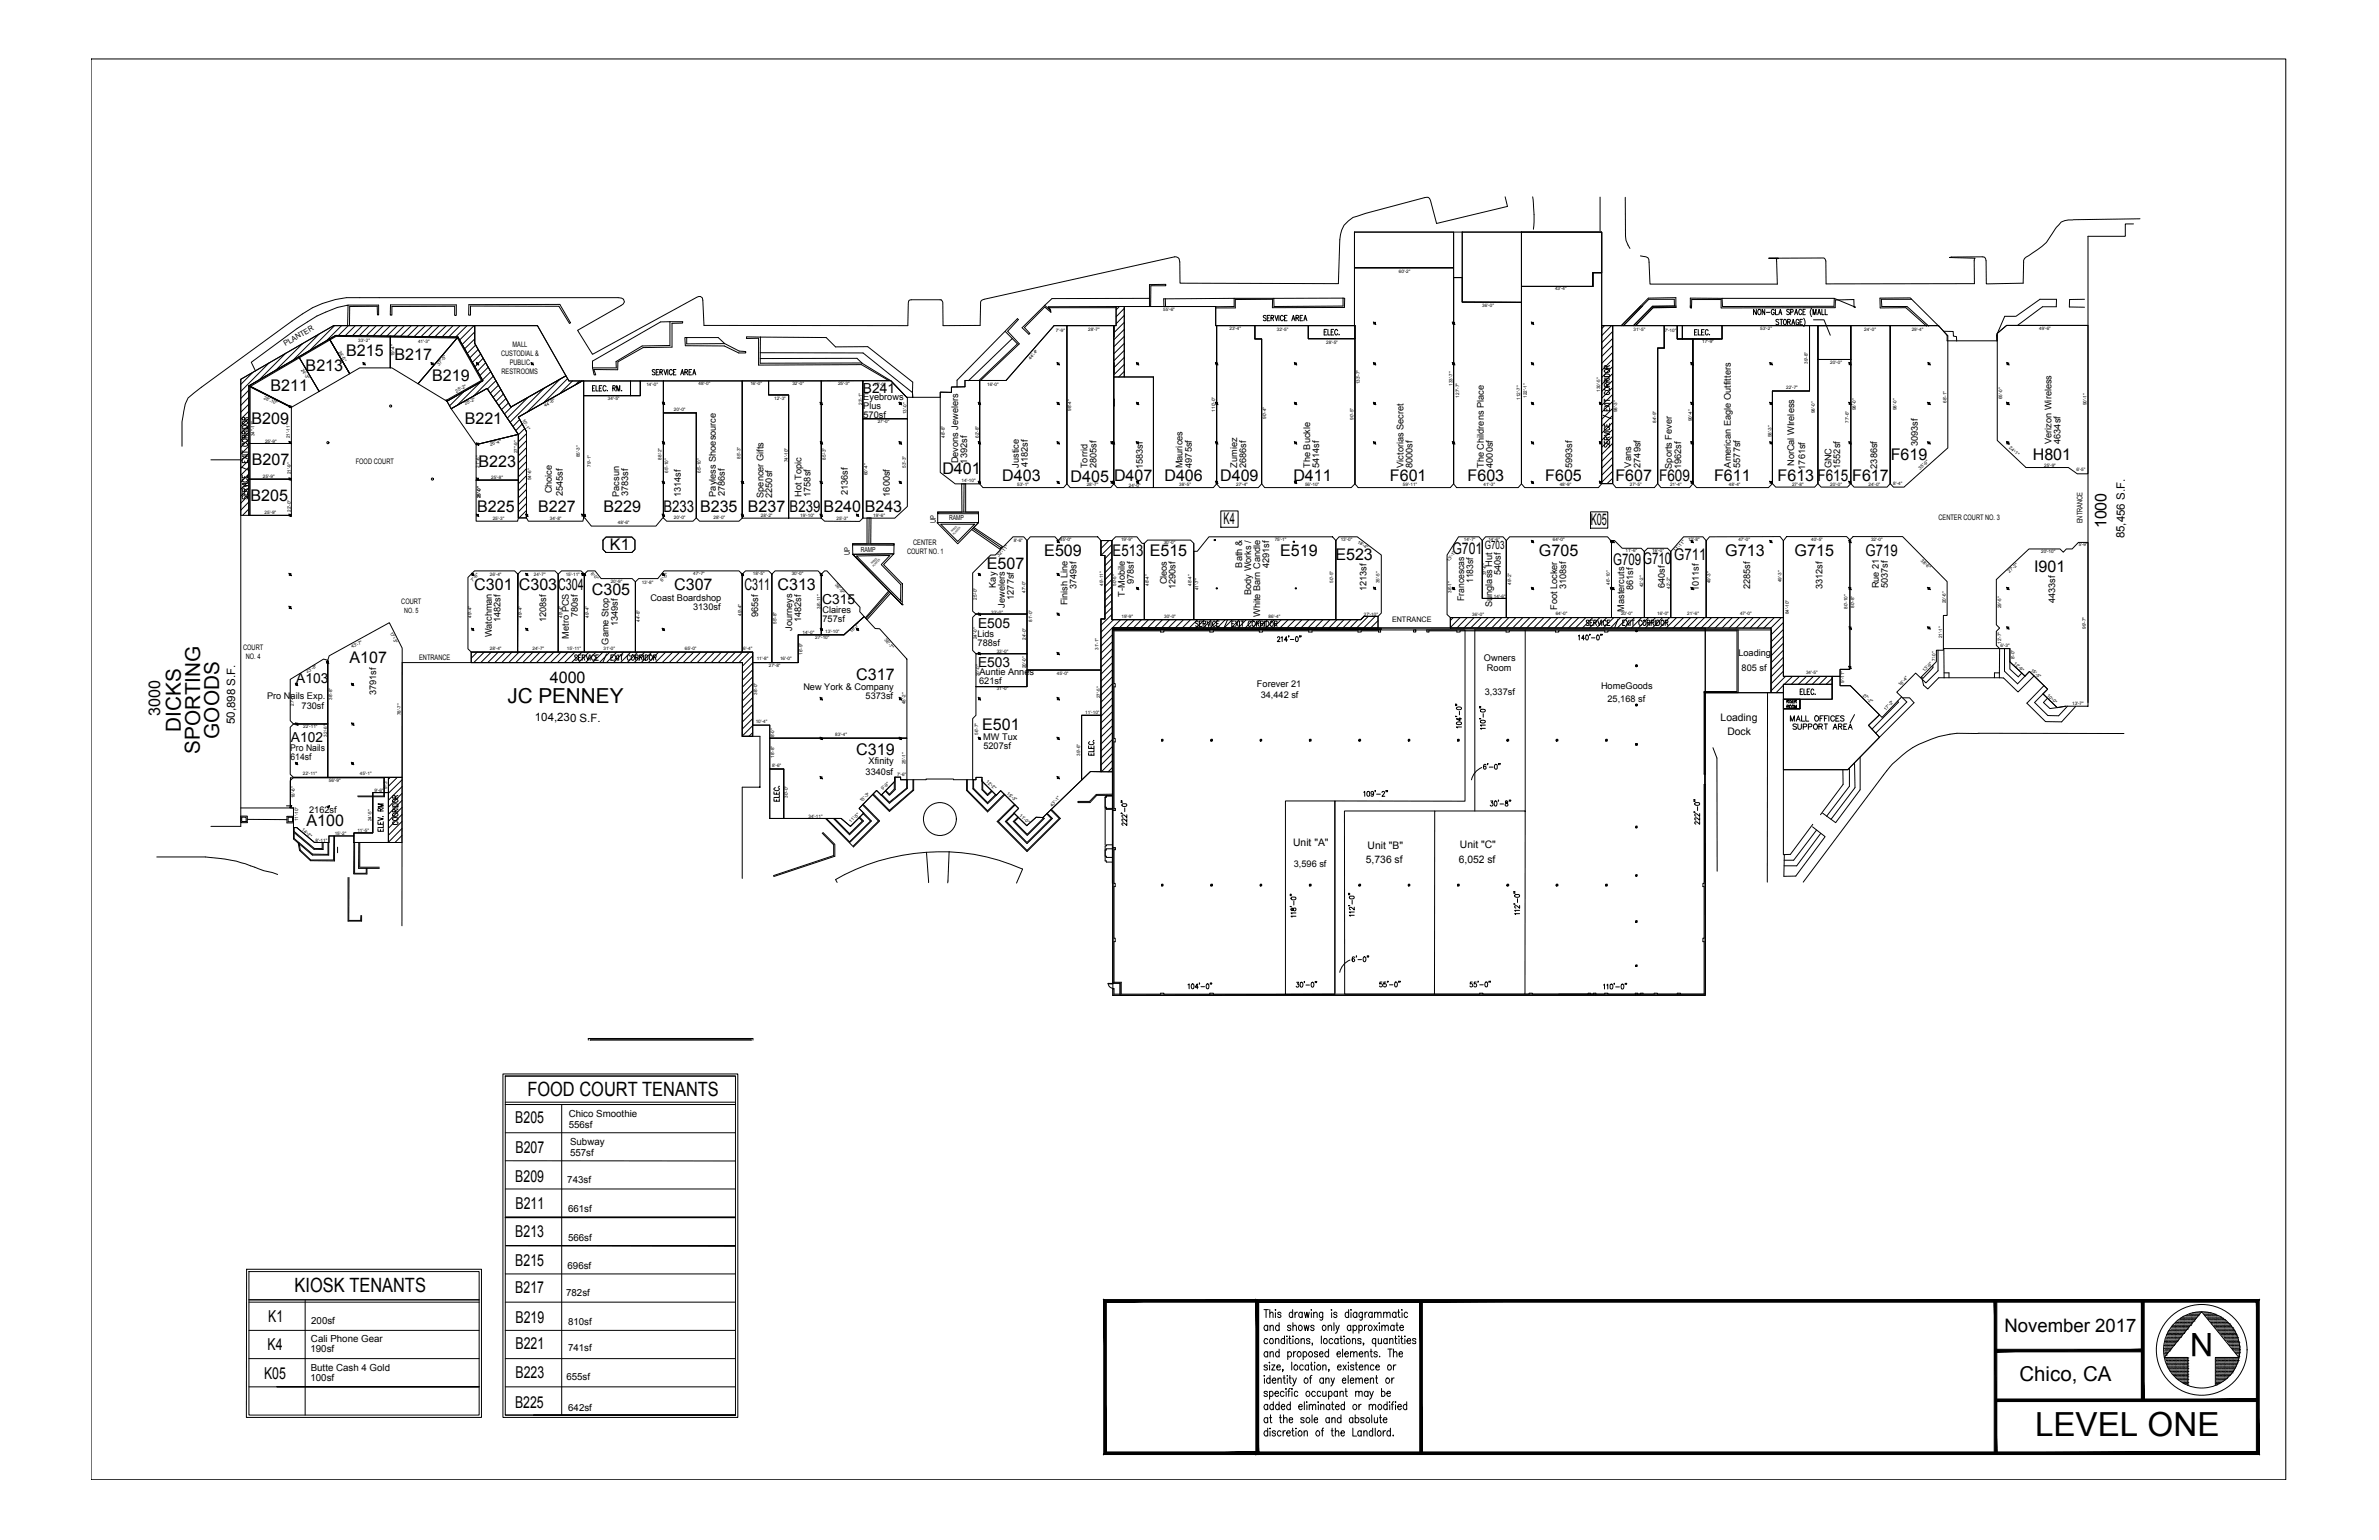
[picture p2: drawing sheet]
<svg xmlns="http://www.w3.org/2000/svg" width="432mm" height="279mm" viewBox="0 0 432 279" stroke-linecap="round" stroke-linejoin="round" font-family="sans-serif">
<defs><g id="words">
<text font-size="6" x="369.4" y="260.6">LEVEL ONE</text>
<text font-size="5.9" x="401.7" y="241.8" transform="rotate(-180 401.7 241.8)">N</text>
<g font-size="3.8">
<text x="92.1" y="127.5">JC PENNEY</text>
<text x="32.8" y="132.8" transform="rotate(-90 32.8 132.8)">DICKS</text>
<text x="36.3" y="136.8" transform="rotate(-90 36.3 136.8)">SPORTING</text>
<text x="39.8" y="134" transform="rotate(-90 39.8 134)">GOODS</text>
</g>
<text font-size="3.7" x="366.5" y="250.5">Chico, CA</text>
<g font-size="3.6">
<text x="95.7" y="198.9">FOOD COURT TENANTS</text>
<text x="53.5" y="234.3">KIOSK TENANTS</text>
</g>
<text font-size="3.4" x="363.8" y="241.7">November 2017</text>
<g font-size="3">
<text x="93.5" y="203.8">B205</text>
<text x="93.6" y="209.2">B207</text>
<text x="93.5" y="214.4">B209</text>
<text x="93.6" y="219.3">B211</text>
<text x="93.5" y="224.5">B213</text>
<text x="93.5" y="229.7">B215</text>
<text x="48.7" y="239.8">K1</text>
<text x="93.5" y="234.6">B217</text>
<text x="48.6" y="245">K4</text>
<text x="93.6" y="240.1">B219</text>
<text x="93.6" y="244.7">B221</text>
<text x="47.9" y="250.2">K05</text>
<text x="93.6" y="249.9">B223</text>
<text x="93.5" y="255.4">B225</text>
</g>
<g font-size="2.9">
<text x="62.8" y="64.6">B215</text>
<text x="71.6" y="65.3">B217</text>
<text x="49.1" y="71">B211</text>
<text x="55.5" y="67.3">B213</text>
<text x="78.5" y="69.1">B219</text>
<text x="45.6" y="77">B209</text>
<text x="84.3" y="76.9">B221</text>
<text x="343.2" y="83.5">F619</text>
<text x="368.9" y="83.5">H801</text>
<text x="45.7" y="84.4">B207</text>
<text x="86.8" y="84.7">B223</text>
<text x="171" y="86">D401</text>
<text x="181.9" y="87.3">D403</text>
<text x="194.3" y="87.4">D405</text>
<text x="202.2" y="87.3">D407</text>
<text x="211.3" y="87.3">D406</text>
<text x="221.5" y="87.3">D409</text>
<text x="234.8" y="87.2">D411</text>
<text x="252.3" y="87.3">F601</text>
<text x="266.4" y="87.3">F603</text>
<text x="280.5" y="87.3">F605</text>
<text x="293.2" y="87.3">F607</text>
<text x="301.1" y="87.3">F609</text>
<text x="311.1" y="87.3">F611</text>
<text x="322.6" y="87.3">F613 F615</text>
<text x="336.2" y="87.3">F617</text>
<text x="45.5" y="90.8">B205</text>
<text x="86.6" y="92.9">B225</text>
<text x="97.7" y="92.9">B227</text>
<text x="109.5" y="92.9">B229</text>
<text x="120.4" y="92.9">B233</text>
<text x="127.1" y="92.9">B235</text>
<text x="135.7" y="92.9">B237</text>
<text x="143.3" y="92.9">B239</text>
<text x="149.5" y="92.9">B240 B243</text>
<text x="222.1" y="95.2">K4</text>
<text x="288.7" y="95.3">K05</text>
<text x="382.4" y="95.9" transform="rotate(-90 382.4 95.9)">1000</text>
<text x="110.7" y="99.8">K1</text>
<text x="189.5" y="101">E509</text>
<text x="201.9" y="100.9">E513</text>
<text x="208.7" y="100.9">E515</text>
<text x="232.3" y="100.9">E519</text>
<text x="242.4" y="101.6">E523</text>
<text x="263.6" y="100.4">G701</text>
<text x="279.3" y="100.9">G705</text>
<text x="303.9" y="101.7">G711</text>
<text x="313.2" y="101">G713</text>
<text x="325.7" y="101">G715</text>
<text x="338.6" y="100.9">G719</text>
<text x="86.1" y="107">C301 C303</text>
<text x="101.3" y="107">C304</text>
<text x="122.4" y="107">C307</text>
<text x="135.1" y="107">C311</text>
<text x="141.1" y="107">C313</text>
<text x="179.1" y="103.3">E507</text>
<text x="292.8" y="102.5">G709G710</text>
<text x="369.2" y="103.8">I901</text>
<text x="107.4" y="108">C305</text>
<text x="63.4" y="120.3">A107</text>
<text x="99.8" y="123.9">4000</text>
<text x="155.4" y="123.3">C317</text>
<text x="29.1" y="129.8" transform="rotate(-90 29.1 129.8)">3000</text>
<text x="155.4" y="137">C319</text>
<text x="178.3" y="132.4">E501</text>
<text x="55.6" y="149.9">A100</text>
</g>
<g font-size="2.5">
<text x="156.6" y="71.2">B241</text>
<text x="149.2" y="109.7">C315</text>
<text x="177.5" y="113.9">E505</text>
<text x="53.8" y="123.9">A103</text>
<text x="177.5" y="120.9">E503</text>
<text x="52.8" y="134.7">A102</text>
</g>
<g font-size="2.1">
<text x="269.5" y="99.7">G703</text>
<text x="385.6" y="97.7" transform="rotate(-90 385.6 97.7)">85,456 S.F.</text>
<text x="42.6" y="131.3" transform="rotate(-90 42.6 131.3)">50,898 S.F.</text>
<text x="97.1" y="130.9">104,230 S.F.</text>
</g>
<g font-size="1.9">
<text x="312.3" y="130.8">Loading</text>
<text x="313.5" y="133.3">Dock</text>
<text x="234.7" y="153.5">Unit &quot;A&quot;</text>
<text x="248.2" y="154">Unit &quot;B&quot;</text>
<text x="265" y="153.9">Unit &quot;C&quot;</text>
<text x="247.9" y="156.7">5,736 sf</text>
<text x="264.8" y="156.6">6,052 sf</text>
</g>
<g font-size="1.8">
<text x="103.2" y="202.7">Chico Smoothie</text>
<text x="103.2" y="204.6">556sf</text>
<text x="103.5" y="207.8">Subway</text>
<text x="103.5" y="209.7">557sf</text>
<text x="103" y="214.6">743sf</text>
<text x="103.1" y="219.9">661sf</text>
<text x="103.1" y="225.1">566sf</text>
<text x="103" y="230.3">696sf</text>
<text x="102.8" y="235.1">782sf</text>
<text x="56.4" y="245.3">190sf</text>
<text x="56.4" y="243.4">Cali Phone Gear</text>
<text x="56.5" y="240.2">200sf</text>
<text x="103.1" y="240.5">810sf</text>
<text x="103.1" y="245.2">741sf</text>
<text x="56.4" y="250.6">100sf</text>
<text x="56.4" y="248.7">Butte Cash 4 Gold</text>
<text x="102.8" y="250.4">655sf</text>
<text x="103.1" y="255.9">642sf</text>
</g>
<g font-size="1.7">
<text x="156.7" y="72.6">Eyebrows</text>
<text x="156.7" y="74.2">Plus</text>
<text x="156.7" y="75.9">570sf</text>
<text x="348.1" y="81" transform="rotate(-90 348.1 81)">3093sf</text>
<text x="372.3" y="80.5" transform="rotate(-90 372.3 80.5)">Verizon Wireless</text>
<text x="374" y="80.5" transform="rotate(-90 374 80.5)">4634sf</text>
<text x="100.2" y="89.5" transform="rotate(-90 100.2 89.5)">Choice</text>
<text x="153.9" y="89.9" transform="rotate(-90 153.9 89.9)">2136sf</text>
<text x="173.9" y="84.1" transform="rotate(-90 173.9 84.1)">Devons Jewelers</text>
<text x="175.6" y="84.1" transform="rotate(-90 175.6 84.1)">1392sf</text>
<text x="184.9" y="84.8" transform="rotate(-90 184.9 84.8)">Justice</text>
<text x="186.6" y="84.8" transform="rotate(-90 186.6 84.8)">4182sf</text>
<text x="197.4" y="84.9" transform="rotate(-90 197.4 84.9)">Torrid</text>
<text x="199" y="84.9" transform="rotate(-90 199 84.9)">2805sf</text>
<text x="207.4" y="85.2" transform="rotate(-90 207.4 85.2)">1583sf</text>
<text x="214.6" y="85" transform="rotate(-90 214.6 85)">Maurices</text>
<text x="216.3" y="84.9" transform="rotate(-90 216.3 84.9)">4975sf</text>
<text x="224.6" y="84.9" transform="rotate(-90 224.6 84.9)">Zumiez</text>
<text x="226.2" y="84.9" transform="rotate(-90 226.2 84.9)">2686sf</text>
<text x="237.8" y="84.9" transform="rotate(-90 237.8 84.9)">The Buckle</text>
<text x="239.4" y="84.9" transform="rotate(-90 239.4 84.9)">5414sf</text>
<text x="254.7" y="84.9" transform="rotate(-90 254.7 84.9)">Victorias Secret</text>
<text x="256.4" y="84.9" transform="rotate(-90 256.4 84.9)">8000sf</text>
<text x="269.3" y="84.9" transform="rotate(-90 269.3 84.9)">The Childrens Place</text>
<text x="270.9" y="84.9" transform="rotate(-90 270.9 84.9)">4000sf</text>
<text x="285.4" y="84.9" transform="rotate(-90 285.4 84.9)">5993sf</text>
<text x="296.1" y="84.8" transform="rotate(-90 296.1 84.8)">Vans</text>
<text x="297.7" y="84.9" transform="rotate(-90 297.7 84.9)">2749sf</text>
<text x="303.5" y="85" transform="rotate(-90 303.5 85)">Sports Fever</text>
<text x="305.1" y="85.1" transform="rotate(-90 305.1 85.1)">1962sf</text>
<text x="314.2" y="84.8" transform="rotate(-90 314.2 84.8)">American Eagle Outfitters</text>
<text x="315.8" y="84.9" transform="rotate(-90 315.8 84.9)">5577sf</text>
<text x="325.6" y="84.6" transform="rotate(-90 325.6 84.6)">NorCal WIreless</text>
<text x="327.6" y="85.2" transform="rotate(-90 327.6 85.2)">1761sf</text>
<text x="332.4" y="85" transform="rotate(-90 332.4 85)">GNC</text>
<text x="334" y="85.1" transform="rotate(-90 334 85.1)">1552sf</text>
<text x="340.7" y="85" transform="rotate(-90 340.7 85)">2386sf</text>
<text x="102.2" y="90" transform="rotate(-90 102.2 90)">2545sf</text>
<text x="112.4" y="90.2" transform="rotate(-90 112.4 90.2)">Pacsun</text>
<text x="114" y="90.1" transform="rotate(-90 114 90.1)">3783sf</text>
<text x="123.6" y="90.2" transform="rotate(-90 123.6 90.2)">1314sf</text>
<text x="129.9" y="90.1" transform="rotate(-90 129.9 90.1)">Payless Shoesource</text>
<text x="131.6" y="90.1" transform="rotate(-90 131.6 90.1)">2786sf</text>
<text x="138.6" y="90.3" transform="rotate(-90 138.6 90.3)">Spencer Gifts</text>
<text x="140.2" y="90.3" transform="rotate(-90 140.2 90.3)">2250sf</text>
<text x="145.5" y="90.1" transform="rotate(-90 145.5 90.1)">Hot Topic</text>
<text x="147.1" y="90.2" transform="rotate(-90 147.1 90.2)">1758sf</text>
<text x="161.5" y="90.1" transform="rotate(-90 161.5 90.1)">1600sf</text>
<text x="180.7" y="106.6" transform="rotate(-90 180.7 106.6)">Kay</text>
<text x="195.4" y="106.9" transform="rotate(-90 195.4 106.9)">3749sf</text>
<text x="205.8" y="106" transform="rotate(-90 205.8 106)">978sf</text>
<text x="211.8" y="106" transform="rotate(-90 211.8 106)">Cleos</text>
<text x="213.4" y="106.9" transform="rotate(-90 213.4 106.9)">1290sf</text>
<text x="225.4" y="103" transform="rotate(-90 225.4 103)">Bath &amp;</text>
<text x="227.1" y="107.9" transform="rotate(-90 227.1 107.9)">Body Works /</text>
<text x="230.3" y="103.1" transform="rotate(-90 230.3 103.1)">4291sf</text>
<text x="248" y="107.3" transform="rotate(-90 248 107.3)">1213sf</text>
<text x="267.4" y="105.8" transform="rotate(-90 267.4 105.8)">1183sf</text>
<text x="272.4" y="104.4" transform="rotate(-90 272.4 104.4)">540sf</text>
<text x="284.3" y="106.9" transform="rotate(-90 284.3 106.9)">3108sf</text>
<text x="296.4" y="107" transform="rotate(-90 296.4 107)">861sf</text>
<text x="302.2" y="106.8" transform="rotate(-90 302.2 106.8)">640sf</text>
<text x="308.3" y="107.3" transform="rotate(-90 308.3 107.3)">1011sf</text>
<text x="317.6" y="106.9" transform="rotate(-90 317.6 106.9)">2285sf</text>
<text x="330.8" y="106.9" transform="rotate(-90 330.8 106.9)">3312sf</text>
<text x="341" y="106.8" transform="rotate(-90 341 106.8)">Rue 21</text>
<text x="342.7" y="106.8" transform="rotate(-90 342.7 106.8)">5037sf</text>
<text x="90.9" y="112.8" transform="rotate(-90 90.9 112.8)">1482sf</text>
<text x="99.1" y="112.8" transform="rotate(-90 99.1 112.8)">1208sf</text>
<text x="104.9" y="111.9" transform="rotate(-90 104.9 111.9)">780sf</text>
<text x="112.1" y="113.7" transform="rotate(-90 112.1 113.7)">1349sf</text>
<text x="118" y="109.1">Coast Boardshop</text>
<text x="125.8" y="110.7">3130sf</text>
<text x="137.6" y="111.9" transform="rotate(-90 137.6 111.9)">965sf</text>
<text x="145.4" y="112.8" transform="rotate(-90 145.4 112.8)">1482sf</text>
<text x="149.3" y="111.2">Claires</text>
<text x="149.3" y="112.8">757sf</text>
<text x="182.4" y="110.3" transform="rotate(-90 182.4 110.3)">Jewelers</text>
<text x="184" y="108.8" transform="rotate(-90 184 108.8)">1277sf</text>
<text x="193.7" y="109.8" transform="rotate(-90 193.7 109.8)">Finish Line</text>
<text x="204.1" y="108.3" transform="rotate(-90 204.1 108.3)">T-Mobile</text>
<text x="228.7" y="112" transform="rotate(-90 228.7 112)">White Barn Candle</text>
<text x="265.8" y="109.1" transform="rotate(-90 265.8 109.1)">Francescas</text>
<text x="270.8" y="110.1" transform="rotate(-90 270.8 110.1)">Sunglass Hut</text>
<text x="282.6" y="110.7" transform="rotate(-90 282.6 110.7)">Foot Locker</text>
<text x="294.8" y="111" transform="rotate(-90 294.8 111)">Mastercuts</text>
<text x="373" y="109.4" transform="rotate(-90 373 109.4)">4433sf</text>
<text x="89.3" y="115.6" transform="rotate(-90 89.3 115.6)">Watchman</text>
<text x="103.2" y="115.9" transform="rotate(-90 103.2 115.9)">Metro PCS</text>
<text x="110.5" y="117" transform="rotate(-90 110.5 117)">Game Stop</text>
<text x="143.8" y="114.5" transform="rotate(-90 143.8 114.5)">Journeys</text>
<text x="177.4" y="115.6">Lids</text>
<text x="177.4" y="117.2">788sf</text>
<text x="269.3" y="119.9">Owners</text>
<text x="315.5" y="119">Loading</text>
<text x="145.8" y="125.2">New York &amp; Company</text>
<text x="177.7" y="124.1">621sf</text>
<text x="177.8" y="122.4">Auntie Annes</text>
<text x="228.1" y="124.6">Forever 21</text>
<text x="269.9" y="121.7">Room</text>
<text x="290.6" y="125">HomeGoods</text>
<text x="316.1" y="121.7">805 sf</text>
<text x="48.5" y="126.9">Pro Nails Exp.</text>
<text x="54.8" y="128.6">730sf</text>
<text x="68.3" y="126.1" transform="rotate(-90 68.3 126.1)">3791sf</text>
<text x="157.1" y="126.8">5373sf</text>
<text x="228.8" y="126.6">34,442 sf</text>
<text x="269.5" y="126">3,337sf</text>
<text x="291.8" y="127.4">25,168 sf</text>
<text x="52.7" y="136.3">Pro Nails</text>
<text x="52.7" y="137.9">614sf</text>
<text x="178.4" y="134.2">MW Tux</text>
<text x="178.5" y="135.9">5207sf</text>
<text x="157.1" y="140.7">3340sf</text>
<text x="157.7" y="138.7">Xfinity</text>
<text x="56.1" y="147.6">2162sf</text>
<text x="234.8" y="157.2">3,596 sf</text>
</g>
<g font-size="1.4">
<text x="51.8" y="62.8" transform="rotate(-30 51.8 62.8)">PLANTER</text>
<text x="90.9" y="64.6">CUSTODIAL &amp;</text>
<text x="93" y="63">MALL</text>
<text x="91" y="67.9">RESTROOMS</text>
<text x="92.5" y="66.3">PUBLIC</text>
<text x="64.6" y="84.1">FOOD COURT</text>
<text x="169.9" y="94.9" transform="rotate(-90 169.9 94.9)">UP</text>
<text x="351.8" y="94.3">CENTER COURT NO. 3</text>
<text x="378" y="94.9" transform="rotate(-90 378 94.9)">ENTRANCE</text>
<text x="154.3" y="100.7" transform="rotate(-90 154.3 100.7)">UP</text>
<text x="164.6" y="100.5">COURT NO. 1</text>
<text x="165.7" y="98.9">CENTER</text>
<text x="72.8" y="109.7">COURT</text>
<text x="252.7" y="112.8">ENTRANCE</text>
<text x="44.1" y="117.9">COURT</text>
<text x="44.6" y="119.5">NO. 4</text>
<text x="76.1" y="119.8">ENTRANCE</text>
</g>
<g font-size="1.3">
<text x="172.3" y="94.3">RAMP</text>
<text x="156.2" y="100.1">RAMP</text>
<text x="73.4" y="111.3">NO. 5</text>
</g>
<g font-size=".8">
<text x="253.9" y="49.5">60'-2&quot;</text>
<text x="282.3" y="52.7">43'-4&quot;</text>
<text x="211.1" y="56.4">55'-6&quot;</text>
<text x="223.2" y="59.9">23'-4&quot;</text>
<text x="231.7" y="60">32'-5&quot;</text>
<text x="269" y="55.7">36'-0&quot;</text>
<text x="319.5" y="59.9">53'-2&quot;</text>
<text x="338.4" y="60">24'-0&quot;</text>
<text x="347" y="60">29'-4&quot;</text>
<text x="370.1" y="59.9">49'-6&quot;</text>
<text x="61.4" y="63.9" transform="rotate(59 61.4 63.9)">24'-5&quot;</text>
<text x="65" y="62">33'-2&quot;</text>
<text x="71.6" y="64.6" transform="rotate(-90 71.6 64.6)">19'-4&quot;</text>
<text x="75.9" y="62.2">41'-3&quot;</text>
<text x="187" y="65.3" transform="rotate(-47 187 65.3)">44'-4&quot;</text>
<text x="191.7" y="60.3">7'-9&quot;</text>
<text x="197.5" y="60.1">28'-7&quot;</text>
<text x="240.7" y="62.4">28'-5&quot;</text>
<text x="296.5" y="60">31'-5&quot;</text>
<text x="302.1" y="60.3">7'-10&quot;</text>
<text x="309" y="62.3">17'-9&quot;</text>
<text x="54.6" y="67.1" transform="rotate(58 54.6 67.1)">24'-3&quot;</text>
<text x="79.7" y="66.3" transform="rotate(-49 79.7 66.3)">37'-5&quot;</text>
<text x="82.9" y="71.2" transform="rotate(-29 82.9 71.2)">25'-2&quot;</text>
<text x="117.3" y="70">14'-0&quot;</text>
<text x="126.8" y="69.9">48'-0&quot;</text>
<text x="136.2" y="69.9">16'-0&quot;</text>
<text x="143.8" y="69.9">32'-0&quot;</text>
<text x="152.1" y="69.9">25'-3&quot;</text>
<text x="158.6" y="70.1">17'-0&quot;</text>
<text x="179.2" y="70">16'-0&quot;</text>
<text x="246.8" y="69.8" transform="rotate(-90 246.8 69.8)">133'-7&quot;</text>
<text x="263.6" y="70" transform="rotate(-90 263.6 70)">133'-7&quot;</text>
<text x="290.5" y="71.1" transform="rotate(-90 290.5 71.1)">130'-5&quot;</text>
<text x="324.2" y="70.5">22'-7&quot;</text>
<text x="328.1" y="66" transform="rotate(-90 328.1 66)">39'-8&quot;</text>
<text x="332.2" y="66.1">20'-0&quot;</text>
<text x="47.9" y="72.4" transform="rotate(23 47.9 72.4)">28'-10&quot;</text>
<text x="84.5" y="73.6" transform="rotate(-29 84.5 73.6)">25'-2&quot;</text>
<text x="94.8" y="76.2" transform="rotate(62 94.8 76.2)">10'-1&quot;</text>
<text x="98.9" y="73.8" transform="rotate(-28 98.9 73.8)">44'-6&quot;</text>
<text x="110.3" y="72.6">34'-5&quot;</text>
<text x="122.3" y="74.6">20'-0&quot;</text>
<text x="140.5" y="72.5">12'-3&quot;</text>
<text x="156.5" y="73.4" transform="rotate(-90 156.5 73.4)">23'-1&quot;</text>
<text x="159.3" y="76.7">27'-0&quot;</text>
<text x="164.5" y="75.1" transform="rotate(-90 164.5 75.1)">13'-0&quot;</text>
<text x="194.5" y="74.6" transform="rotate(-90 194.5 74.6)">98'-4&quot;</text>
<text x="220.6" y="74.7" transform="rotate(-90 220.6 74.7)">110'-0&quot;</text>
<text x="229.8" y="76" transform="rotate(-90 229.8 76)">90'-4&quot;</text>
<text x="245.7" y="76.2" transform="rotate(-90 245.7 76.2)">90'-5&quot;</text>
<text x="264.9" y="72.1" transform="rotate(-90 264.9 72.1)">127'-7&quot;</text>
<text x="275.9" y="72.5" transform="rotate(-90 275.9 72.5)">112'-7&quot;</text>
<text x="277.1" y="72.2" transform="rotate(-90 277.1 72.2)">122'-1&quot;</text>
<text x="293.5" y="74.8" transform="rotate(-90 293.5 74.8)">98'-3&quot;</text>
<text x="300.6" y="76.7" transform="rotate(-90 300.6 76.7)">84'-9&quot;</text>
<text x="307.1" y="76.4" transform="rotate(-90 307.1 76.4)">90'-4&quot;</text>
<text x="329.4" y="75" transform="rotate(-90 329.4 75)">98'-0&quot;</text>
<text x="335.6" y="76.7" transform="rotate(-90 335.6 76.7)">77'-6&quot;</text>
<text x="336.8" y="74.5" transform="rotate(-90 336.8 74.5)">98'-0&quot;</text>
<text x="344.2" y="74.5" transform="rotate(-90 344.2 74.5)">98'-0&quot;</text>
<text x="353.3" y="73.1" transform="rotate(-90 353.3 73.1)">68'-1&quot;</text>
<text x="363.4" y="72.5" transform="rotate(-90 363.4 72.5)">65'-0&quot;</text>
<text x="378.7" y="73.5" transform="rotate(-90 378.7 73.5)">90'-1&quot;</text>
<text x="46.2" y="79.1" transform="rotate(-90 46.2 79.1)">34''-11&quot;</text>
<text x="48.1" y="80.3">25'-9&quot;</text>
<text x="52.6" y="79.5" transform="rotate(-90 52.6 79.5)">21'-11&quot;</text>
<text x="89" y="80.9" transform="rotate(-16 89 80.9)">26'-4&quot;</text>
<text x="94" y="82.2" transform="rotate(-90 94 82.2)">27''-9&quot;</text>
<text x="105.3" y="83" transform="rotate(-90 105.3 83)">85'-3&quot;</text>
<text x="120.1" y="83.4" transform="rotate(-90 120.1 83.4)">88'-2&quot;</text>
<text x="134.4" y="83.3" transform="rotate(-90 134.4 83.3)">85'-3&quot;</text>
<text x="143" y="83.9" transform="rotate(-90 143 83.9)">74'-10&quot;</text>
<text x="149.9" y="83.4" transform="rotate(-90 149.9 83.4)">85'-3&quot;</text>
<text x="171.5" y="79.4" transform="rotate(-90 171.5 79.4)">48'-8&quot;</text>
<text x="177.6" y="79.4" transform="rotate(-90 177.6 79.4)">62'-8&quot;</text>
<text x="321.5" y="79.3" transform="rotate(-90 321.5 79.3)">58'-3&quot;</text>
<text x="364.6" y="81.4" transform="rotate(43 364.6 81.4)">24'-1&quot;</text>
<text x="47.7" y="86.7">25'-9&quot;</text>
<text x="52.8" y="86" transform="rotate(-90 52.8 86)">21'-9&quot;</text>
<text x="87.1" y="84.9" transform="rotate(-90 87.1 84.9)">21''-6&quot;</text>
<text x="89.2" y="86.9">25'-8&quot;</text>
<text x="96.4" y="87.2" transform="rotate(-90 96.4 87.2)">54'-6&quot;</text>
<text x="107.2" y="84.7" transform="rotate(-90 107.2 84.7)">79'-1&quot;</text>
<text x="121.3" y="85.8" transform="rotate(-90 121.3 85.8)">65'-10&quot;</text>
<text x="127.2" y="85.8" transform="rotate(-90 127.2 85.8)">65'-10&quot;</text>
<text x="157.5" y="86.3" transform="rotate(-90 157.5 86.3)">60'-4&quot;</text>
<text x="164.4" y="84.9" transform="rotate(-90 164.4 84.9)">53'-3&quot;</text>
<text x="174.5" y="87.5">14'-10&quot;</text>
<text x="184.6" y="88.2">53'-1&quot;</text>
<text x="197.2" y="88.2">28'-7&quot;</text>
<text x="204.9" y="88.3">24'-0&quot;</text>
<text x="214.1" y="88.2">38'-5&quot;</text>
<text x="224.4" y="88.2">27'-4&quot;</text>
<text x="236.9" y="88.2">56'-10&quot;</text>
<text x="254.6" y="88.2">59'-11&quot;</text>
<text x="269.3" y="88.2">41'-3&quot;</text>
<text x="283.1" y="88.2">48'-9&quot;</text>
<text x="295.8" y="88.3">27'-5&quot;</text>
<text x="303.1" y="88.3">21'-4&quot;</text>
<text x="313.8" y="88.3">48'-4&quot;</text>
<text x="325.3" y="88.1">27'-8&quot;</text>
<text x="332.2" y="88.1">20'-0&quot;</text>
<text x="339.1" y="88.1">24'-0&quot;</text>
<text x="343.6" y="87.9">8'-4&quot;</text>
<text x="348.5" y="85.2" transform="rotate(-41 348.5 85.2)">35'-9&quot;</text>
<text x="371" y="84.7">25'-9&quot;</text>
<text x="376.9" y="85.5">6'-5&quot;</text>
<text x="48" y="93.2">25'-9&quot;</text>
<text x="52.8" y="92.9" transform="rotate(-90 52.8 92.9)">22'-0&quot;</text>
<text x="87.2" y="90.4" transform="rotate(-90 87.2 90.4)">25'-0&quot;</text>
<text x="89.4" y="94.4">25'-3&quot;</text>
<text x="99.8" y="94.3">34'-8&quot;</text>
<text x="112.2" y="95">48'-6&quot;</text>
<text x="122.3" y="94.2">20'-0&quot;</text>
<text x="129.5" y="94.2">28'-0&quot;</text>
<text x="138.1" y="93.7">28'-2&quot;</text>
<text x="145.3" y="93.7">19'-10&quot;</text>
<text x="151.8" y="94.3">25'-3&quot;</text>
<text x="158.5" y="93.8">19'-6&quot;</text>
<text x="181.3" y="101.1" transform="rotate(-46 181.3 101.1)">32'-11&quot;</text>
<text x="184" y="98.3">8'-6&quot;</text>
<text x="192.4" y="98.2">45'-0&quot;</text>
<text x="203.5" y="98.2">19'-9&quot;</text>
<text x="211.2" y="98.7">30'-0&quot;</text>
<text x="231.4" y="98.2">75'-1&quot;</text>
<text x="243.3" y="98.2">13'-0&quot;</text>
<text x="246.4" y="98.5" transform="rotate(34 246.4 98.5)">18'-4&quot;</text>
<text x="263" y="101.9" transform="rotate(-53 263 101.9)">13'-1&quot;</text>
<text x="265.7" y="98.1">14'-7&quot;</text>
<text x="270.1" y="98.1">14'-6&quot;</text>
<text x="281.9" y="98.2">64'-0&quot;</text>
<text x="295" y="100.1">11'-6&quot;</text>
<text x="299.9" y="100.1">16'-0&quot;</text>
<text x="304.1" y="100.1" transform="rotate(-44 304.1 100.1)">11'-11&quot;</text>
<text x="306.4" y="98.1">13'-8&quot;</text>
<text x="315.5" y="98.1">47'-0&quot;</text>
<text x="328.7" y="98.1">40'-5&quot;</text>
<text x="339.6" y="98.1">32'-0&quot;</text>
<text x="348.6" y="101.8" transform="rotate(45 348.6 101.8)">38'-6&quot;</text>
<text x="370.5" y="100.3">20'-10&quot;</text>
<text x="377.3" y="99.1">5'-9&quot;</text>
<text x="85.8" y="105.5" transform="rotate(-46 85.8 105.5)">7'-6&quot;</text>
<text x="88.9" y="104.6">26'-4&quot;</text>
<text x="96.9" y="104.6">24'-7&quot;</text>
<text x="102.7" y="104.6">15'-11&quot;</text>
<text x="107.2" y="104.1" transform="rotate(48 107.2 104.1)">6'-0&quot;</text>
<text x="110.8" y="105.8">20'-9&quot;</text>
<text x="116.5" y="106">13'-8&quot;</text>
<text x="120.2" y="105.5" transform="rotate(-46 120.2 105.5)">6'-0&quot;</text>
<text x="125.8" y="104.3">47'-7&quot;</text>
<text x="136.7" y="104.3">18'-5&quot;</text>
<text x="143.7" y="104.3">30'-0&quot;</text>
<text x="151.5" y="106.2" transform="rotate(47 151.5 106.2)">36'-9&quot;</text>
<text x="186.2" y="107.6" transform="rotate(-90 186.2 107.6)">47'-0&quot;</text>
<text x="200.2" y="106.3" transform="rotate(-90 200.2 106.3)">49'-11&quot;</text>
<text x="202.6" y="106.3" transform="rotate(-90 202.6 106.3)">50'-5&quot;</text>
<text x="208.5" y="106.3" transform="rotate(-90 208.5 106.3)">48'-4&quot;</text>
<text x="216.3" y="106.3" transform="rotate(-90 216.3 106.3)">48'-4&quot;</text>
<text x="217.5" y="107.1" transform="rotate(-90 217.5 107.1)">41'-7&quot;</text>
<text x="242" y="105.8" transform="rotate(-90 242 105.8)">50'-5&quot;</text>
<text x="250.4" y="105.8" transform="rotate(-90 250.4 105.8)">35'-5&quot;</text>
<text x="263.5" y="107.6" transform="rotate(-90 263.5 107.6)">38'-1&quot;</text>
<text x="269.8" y="104.4" transform="rotate(-90 269.8 104.4)">37'-6&quot;</text>
<text x="274.3" y="106.1" transform="rotate(-90 274.3 106.1)">49'-2&quot;</text>
<text x="292.2" y="106.1" transform="rotate(-90 292.2 106.1)">46'-10&quot;</text>
<text x="298.3" y="106.6" transform="rotate(-90 298.3 106.6)">42'-2&quot;</text>
<text x="303.2" y="106.8" transform="rotate(-90 303.2 106.8)">42'-2&quot;</text>
<text x="310.4" y="105.9" transform="rotate(-90 310.4 105.9)">49'-3&quot;</text>
<text x="323.4" y="105.6" transform="rotate(-90 323.4 105.6)">49'-3&quot;</text>
<text x="364.8" y="104" transform="rotate(-43 364.8 104)">27'-2&quot;</text>
<text x="85.6" y="112.1" transform="rotate(-90 85.6 112.1)">49'-4&quot;</text>
<text x="94.7" y="112.1" transform="rotate(-90 94.7 112.1)">49'-4&quot;</text>
<text x="102.1" y="112.1" transform="rotate(-90 102.1 112.1)">49'-4&quot;</text>
<text x="106.9" y="112.1" transform="rotate(-90 106.9 112.1)">49'-4&quot;</text>
<text x="116.1" y="112.8" transform="rotate(-90 116.1 112.8)">44'-8&quot;</text>
<text x="134.6" y="111.7" transform="rotate(-90 134.6 111.7)">49'-4&quot;</text>
<text x="140.9" y="113.1" transform="rotate(-90 140.9 113.1)">55'-8&quot;</text>
<text x="148.9" y="110.5" transform="rotate(-90 148.9 110.5)">38'-11&quot;</text>
<text x="177.3" y="108.8" transform="rotate(-90 177.3 108.8)">25'-0&quot;</text>
<text x="179.9" y="111.3">33'-0&quot;</text>
<text x="187.3" y="112.8" transform="rotate(-90 187.3 112.8)">81'-0&quot;</text>
<text x="203.6" y="112.1">19'-9&quot;</text>
<text x="211.3" y="112.1">30'-0&quot;</text>
<text x="230.3" y="112.1">86'-4&quot;</text>
<text x="247.5" y="111.8">27'-10&quot;</text>
<text x="267.2" y="111.8">36'-0&quot;</text>
<text x="271.2" y="108.4">14'-6&quot;</text>
<text x="282.4" y="111.7">64'-0&quot;</text>
<text x="294.2" y="111.6">20'-0&quot;</text>
<text x="300.8" y="111.6">16'-0&quot;</text>
<text x="306.3" y="111.6">21'-6&quot;</text>
<text x="315.8" y="111.6">47'-0&quot;</text>
<text x="324.7" y="111.4" transform="rotate(-90 324.7 111.4)">84'-10&quot;</text>
<text x="335.3" y="110.5" transform="rotate(-90 335.3 110.5)">80'-10&quot;</text>
<text x="336.6" y="110.3" transform="rotate(-90 336.6 110.3)">80'-8&quot;</text>
<text x="353.2" y="109.4" transform="rotate(-90 353.2 109.4)">20'-6&quot;</text>
<text x="363.2" y="110.3" transform="rotate(-90 363.2 110.3)">29'-5&quot;</text>
<text x="63.9" y="117.6" transform="rotate(-26 63.9 117.6)">43'-7&quot;</text>
<text x="70.8" y="114.8" transform="rotate(64 70.8 114.8)">17'-3&quot;</text>
<text x="88.9" y="118">28'-4&quot;</text>
<text x="96.7" y="118">24'-7&quot;</text>
<text x="102.9" y="118">15'-11&quot;</text>
<text x="109.5" y="118">31'-0&quot;</text>
<text x="124.3" y="118">65'-0&quot;</text>
<text x="134.9" y="118">6'-4&quot;</text>
<text x="137.3" y="119.8">11'-8&quot;</text>
<text x="141.6" y="119.8">16'-0&quot;</text>
<text x="145.7" y="118.8" transform="rotate(-90 145.7 118.8)">16'-9&quot;</text>
<text x="145.7" y="115">14'-0&quot;</text>
<text x="148" y="116">27'-10&quot;</text>
<text x="149.8" y="114.9">13'-10&quot;</text>
<text x="154.5" y="114.9" transform="rotate(-43 154.5 114.9)">16'-7&quot;</text>
<text x="160.5" y="116.2" transform="rotate(47 160.5 116.2)">36'-7&quot;</text>
<text x="177.3" y="116" transform="rotate(-90 177.3 116)">24'-0&quot;</text>
<text x="180.9" y="118.4">33'-0&quot;</text>
<text x="186.2" y="116.1" transform="rotate(-90 186.2 116.1)">24'-0&quot;</text>
<text x="199.4" y="117.9" transform="rotate(-90 199.4 117.9)">31'-1&quot;</text>
<text x="351.3" y="119.9" transform="rotate(-90 351.3 119.9)">7'-0&quot;</text>
<text x="352.5" y="115.8" transform="rotate(-90 352.5 115.8)">21'-1&quot;</text>
<text x="363.1" y="117.5">6'-3&quot;</text>
<text x="363.2" y="116.8" transform="rotate(-90 363.2 116.8)">12'-7&quot;</text>
<text x="365.6" y="119.6" transform="rotate(-90 365.6 119.6)">8'-0&quot;</text>
<text x="378.6" y="114.1" transform="rotate(-90 378.6 114.1)">99'-7&quot;</text>
<text x="55.8" y="122.1" transform="rotate(-31 55.8 122.1)">23'-8&quot;</text>
<text x="139.5" y="121">27'-8&quot;</text>
<text x="177.8" y="122.7" transform="rotate(-90 177.8 122.7)">20'-0&quot;</text>
<text x="180.9" y="125.3">31'-0&quot;</text>
<text x="186.2" y="121.2" transform="rotate(-90 186.2 121.2)">20'-0&quot;</text>
<text x="191.8" y="122.4">45'-0&quot;</text>
<text x="327.8" y="122.4">34'-5&quot;</text>
<text x="334.7" y="123.9" transform="rotate(-90 334.7 123.9)">9'-11&quot;</text>
<text x="344.9" y="124.5" transform="rotate(-46 344.9 124.5)">16'-4&quot;</text>
<text x="349.3" y="121.9" transform="rotate(-46 349.3 121.9)">13'-9&quot;</text>
<text x="365.5" y="120.5" transform="rotate(41 365.5 120.5)">12'-9&quot;</text>
<text x="368.6" y="121.7" transform="rotate(41 368.6 121.7)">15'-5&quot;</text>
<text x="53.4" y="128" transform="rotate(-90 53.4 128)">27'-1&quot;</text>
<text x="60.3" y="127" transform="rotate(-90 60.3 127)">38'-8&quot;</text>
<text x="72.7" y="129.8" transform="rotate(-90 72.7 129.8)">78'-7&quot;</text>
<text x="137.2" y="131.2">10'-4&quot;</text>
<text x="137.4" y="126.1" transform="rotate(-90 137.4 126.1)">38'-0&quot;</text>
<text x="164.4" y="127.8" transform="rotate(-90 164.4 127.8)">48'-2&quot;</text>
<text x="197" y="129.5">11'-10&quot;</text>
<text x="199.7" y="126.7" transform="rotate(-90 199.7 126.7)">27'-5&quot;</text>
<text x="338" y="126.2" transform="rotate(41 338 126.2)">27'-2&quot;</text>
<text x="342.3" y="128.9" transform="rotate(-45 342.3 128.9)">17'-2&quot;</text>
<text x="371.5" y="126.3" transform="rotate(41 371.5 126.3)">10'-0&quot;</text>
<text x="376.1" y="127.9">13'-7&quot;</text>
<text x="55" y="132.2">22'-11&quot;</text>
<text x="59.4" y="133.6" transform="rotate(-90 59.4 133.6)">32'-6&quot;</text>
<text x="140.5" y="137.5" transform="rotate(-90 140.5 137.5)">18'-8&quot;</text>
<text x="140.5" y="133.8" transform="rotate(-90 140.5 133.8)">8'-0&quot;</text>
<text x="151.6" y="133.6">83'-4&quot;</text>
<text x="177.5" y="133.3" transform="rotate(-90 177.5 133.3)">56'-7&quot;</text>
<text x="196.1" y="137.1" transform="rotate(-90 196.1 137.1)">39'-6&quot;</text>
<text x="55" y="140.6">22'-11&quot;</text>
<text x="59.7" y="141.9">56'-9&quot;</text>
<text x="65.3" y="140.6">45'-1&quot;</text>
<text x="68" y="143.6">9'-6&quot;</text>
<text x="70.2" y="143.2" transform="rotate(-90 70.2 143.2)">9'-3&quot;</text>
<text x="140.1" y="139.1">8'-6&quot;</text>
<text x="160.2" y="143.4" transform="rotate(-43 160.2 143.4)">9'-9&quot;</text>
<text x="162.8" y="140.7">7'-6&quot;</text>
<text x="164.4" y="138.6" transform="rotate(-90 164.4 138.6)">25'-1&quot;</text>
<text x="178.9" y="141.9" transform="rotate(39 178.9 141.9)">12'-2&quot;</text>
<text x="53.5" y="144.9" transform="rotate(-90 53.5 144.9)">18'-6&quot;</text>
<text x="54.1" y="149" transform="rotate(-90 54.1 149)">11'-10&quot;</text>
<text x="67.5" y="149" transform="rotate(-90 67.5 149)">24'-5&quot;</text>
<text x="143" y="144.7" transform="rotate(-90 143 144.7)">30'-0&quot;</text>
<text x="146.7" y="148.3">34'-11&quot;</text>
<text x="154.4" y="149.3" transform="rotate(-43 154.4 149.3)">11'-5&quot;</text>
<text x="156.4" y="145.6" transform="rotate(-43 156.4 145.6)">15'-3&quot;</text>
<text x="182.7" y="144" transform="rotate(40 182.7 144)">15'-3&quot;</text>
<text x="185" y="148" transform="rotate(41 185 148)">11'-0&quot;</text>
<text x="191" y="146.3" transform="rotate(-46 191 146.3)">43'-1&quot;</text>
<text x="54.7" y="150.7" transform="rotate(40 54.7 150.7)">14'-2&quot;</text>
<text x="57.3" y="152.7">8'-11&quot;</text>
<text x="60.8" y="151.5">15'-2&quot;</text>
<text x="64.9" y="150.9">11'-5&quot;</text>
</g>
<g font-size=".5">
<text x="172.8" y="96.5" transform="rotate(-44 172.8 96.5)">RAISED</text>
<text x="173.2" y="97.1" transform="rotate(-45 173.2 97.1)">PLANTER</text>
<text x="158.3" y="102.4" transform="rotate(-45 158.3 102.4)">RAISED</text>
<text x="158.6" y="102.9" transform="rotate(-45 158.6 102.9)">PLANTER</text>
</g>
</g></defs>
<!-- layer: SHAPES -->
<g fill="none" stroke="#000" stroke-width=".18">
<path d="M193.6 59.1h8.6v28.7l-.6 .7h-7.4l-.6-.7zM204.1 55.6h16.6v3.5h.1v28.7l-.6 .7h-10.8v-20.1h-5.3zM220.8 59.1h7v2.4h1.2v26.3l-.6 .7h-7l-.6-.7zM227.8 59.1h9.7v2.4h8.4v26.3l-.6 .7h-15.8l-.5-.7v-26.3h-1.2zM245.8 48.6h18v39.2l-.6 .7h-16.7l-.6-.7zM245.8 42.1h18v6.5h-18zM263.8 50.4h1.6v4.4h10.8v33l-.6 .7h-11.2l-.6-.7zM265.4 42.1h10.8v12.7h-10.8zM276.2 42.1h14.5v7.4h-1.6v2.5h-12.9zM276.2 52h12.9v-2.5h1.6v38.2l-.6 .8h-13.4l-.5-.7zM292.7 59.1h9.4v4h-1.2v24.6l-.6 .8h-7l-.6-.8zM302.1 59.1h2.3v2.4h2.9v26.2l-.6 .8h-5.2l-.6-.8v-24.6h1.2z"/>
<path d="M304.4 59.1h1v2.4h-1zM328.4 59.1h1.6v28.6l-.6 .7h-7.1l-.6-.7v-16.8h6.7zM330 59.1h5.9v6.1h-5.9zM335.9 59.1h15.9l1.7 1.8v20.4l-7.9 7.1h-1.9l-.6-.7v-28.6v28.6l-.6 .7h-6l-.6-.7zM45.2 70l7.7 3.9 5-2.9-3.7-6.2-9 5.2 7.7 3.9v6.6h-7.7zM54.2 64.8l5.6-3.3 3.7 6.3-5.6 3.2zM59.8 61.5l1.1-.6 9.9 .1v5.7h-5.5l-1.8 1.1zM70.8 61l12.3 .2-7.2 8.4-4.8-2.9h-.3zM81.9 74.2l6.5-3.7 5.7 8.3-7.7 1.9zM83.1 61.2l4.5 7.9-6.5 3.7-5.2-3.2zM94.1 75.7l11.6-6.6h.2v24.9l-.1 .6h-9.9l-.3-.6v-15.7zM105.9 71.8h10.3v-2.7h4.2v24.9h-.1l-1.2 1.4h-11.8l-1.2-1.4h-.2z"/>
<path d="M114.4 69.1h1.8v2.7h-1.8zM120.4 74.9h6v19.1l-.6 .6h-4.8l-.6-.6zM120.4 69.1h14.3v24.9l-.6 .6h-7.1l-.6-.6v-19.1h-6zM134.7 69.1h4.8v2.6h3.6v22.3h-8.4zM139.5 69.1h9.6v24.9h-6v-22.3h-3.6zM149.1 69.1h7.5v6.9h8.1v-3.9l-3-3h-5.1v24.9l-.6 .6h-6.3l-.6-.6zM156.6 76h8.1v15.9l-2.3 2.1h-5.8zM170.7 71.1l2 .1v-1h2.4v-1.2h2.7v18.8h-4.4l-2.7-2.1zM177.8 69h4.8l8.7-9.9h2.3v28.7l-.5 .7h-14.7l-.6-.7zM202.2 68.4h7.2v20.1h-6.7l-.5-.7zM307.3 61.5h5.3v-2.4h15.8v11.8h-6.7v16.8l-.7 .8h-13.1l-.6-.8zM330 65.2h5.9v22.5l-.6 .7h-4.7l-.6-.7z"/>
<path d="M362.5 60.5l1.7-1.5h14.8v27h-2l-1.6-1.2h-7.7l-5.2-4.9zM45.2 86.9h7.7v6.6h-7.7zM45.2 80.5h7.7v6.4h-7.7zM86.4 87.1h7.7v6.9l-.1 .6h-7.6zM86.4 80.7l7.7-1.9v8.3h-7.7zM109.4 98l.6-.6h4.7l.5 .6v1.7l-.5 .5h-4.7l-.6-.5zM187 97.4h4.5l.6 .7 .6-.7h6.5l.6 .7v2.7h.7v11.5h-.7v9.3h-13.4v-23.5zM202.5 97.4h3.8l1 1.2h.4v13.8h-5.9v-14.3zM208.3 98h7.8l.6 .6v13.8h-9v-13.8zM221.6 92.7h3.1v3h-3.1zM243 97.4h3.4l4.3 3.3v10.5l-.6 .6h-2.5l-.6 .6h-4.5v-14.3zM264.7 97.4h3.7l.6 .7v10.5h4.4v3.4h-10.2l-.5-.5v-10.8z"/>
<path d="M269.6 97.4h3.2l.6 .7v10.5h-4.4v-10.5zM274 97.4h17.8l.7 .7v13.9h-19.1v-13.9zM288.7 92.9h3.1v2.9h-3.1zM292.5 98.1v1.4v-1.4h.5l1.4 1.4h3.5l.6 .6 .6-.6h3.6l.5 .6v11.9h-4.7v-11.9v11.9h-6zM305.6 97.4h3.5l.6 .7v13.9h-6.5v-11.9zM310.3 97.4h12.8l.6 .7v13.9h-14v-13.9zM324.3 97.4h10.9l.6 .5v23.5h-1.8v1.3h-10.3v-24.6zM336.4 97.4h8.9l8.1 8.1v6.2h-.7v6.3h-1.2v2l-2.9 3-.9-.9-3.4 3.5 .9 .8-3.6 3.8-5.8-5.8h-1.8v-3h1.8v-23.5zM59.7 119l11-6 2.3 4.6v23.4h-13.5v-21.2zM84.9 104.8l1.2-1.2h7.3l.6 .6v14.1h7.3v-14.1l-.6-.6h-6.2l-.5 .6v14.1h-8.5l-.6-.6zM101.3 104.2l.6-.6h3.6l.6 .6v14.1h-4.8zM106.1 104.2l.6-.6h1.3l1.1 1.4h5.6l.6 .6v12.7h-9.2z"/>
<path d="M115.3 105.6l.6-.6h3.5l1.1-1.4h13.6l.6 .6v14.1h-19.4zM135.3 103.6h4.2l.6 .6v16h-3.5v-1.9h-1.9v-14.1zM140.1 104.2l.6-.6h7.8l.6 .6v11h-4.2v5h-4.8zM149.1 104.2l.6-.6h.4l6 6.6v.8l.8 .9-3.7 3.3h-4.1zM176.5 104l3.3-3.3h.9l3.2-3.3h1.9l.6 .7v13.3h-9.3l-.6-.5zM177.1 118.6h9.3v6h-9.3zM177.1 111.4h9.3v7.2h-9.3l-.6-.6v-6zM202 114.3h63.9v31.1l-23.6-.1v35.1l-40.3 .2zM216.7 100h.6l2.1-2.6h22.5l.6 .7v14.3h-25.8zM362.3 105.1l6-5.5h5.6l.6 .6 .5-.6h1.1l1.1-1.2h1.8v29.7h-4.1l-1.5 .3-2.6-2.5 .9-.9-3.3-3.2-.8 .9-2.8-2.6v-2.4h-1.9l-.6-.6v-2.6l.6-.6-.6-.5zM52.7 131.9l.6-.6h6.2v9.7h-6.2l-.6-.5zM52.7 123.3l6-3.7 .8 .2v11.5h-6.2l-.6-.5z"/>
<path d="M136.6 120.2h8.3v-5h8.3l3.7-3.3 1.9 2.1 .9 .1 4.9 5.5v14.3h-24.9v-2.3h-3.1zM139.7 133.9h24.9v7.6h-1.1v-.5h-1.1v.8l-2.5 2.5-.8-.9-3.2 3.3 .9 .8-2.4 2.4-1.7-1.4h-10.4v-9h-2.6zM177.1 124.6h9.3v-3h13.4v8.2h-3.5v11.7l-7 6.8h-1.2l-1.7 1.5-2.4-2.3 .9-.8-3.3-3.2-.8 .8-2.6-2.6v-.7h-1.1v.5h-.6v-11.1l.6-.6zM53.3 141h17.2v2.8h-2.8v7.3h-3.5v.6h-4.5v1.2h-2.6l-3.2-2.8h-.6v-3.5h-.6v-5z"/>
</g>
<!-- layer: A-WALL-EXT -->
<path d="M267.7 114.3h53.8v11.4h-12.2M267.7 114.2v32.9M276.8 114.3v32.8M309.4 125.7l.1 54.7h-32.7M260.4 147.1h-16.4l.1 33.3h16.3M260.4 147.1h16.4v33.3h-16.4zM242.3 180.2v-34.9h-9v35.1h9" fill="none" stroke="#000" stroke-width=".18"/>
<!-- layer: INTERIOR -->
<g fill="none" stroke="#000" stroke-width=".18">
<path d="M86.2 59.1v3.2l6.5 11.6 10-5.7M193.6 59.1v28.7M202.2 59.1v28.7M220.8 59.1v28.7M227.8 59.1v2.4h1.2v26.3M237.5 59.1v2.4h8.4M245.8 48.6h18M245.9 59.1v28.7M263.8 42.1v45.7M263.8 50.4h1.6M265.4 42.1v12.7h10.8M276.2 42.1v45.7"/>
<path d="M290.7 59.1v28.6h2M290.7 49.5h-1.6v2.5h-12.9M292.7 59.1v28.6M302.1 59.1v4h-1.2v24.6M304.4 59.1v2.4h8.2v-2.4M305.4 59.1v2.4M328.4 59.1v11.8h-6.7v16.8M330 59.1v28.6M335.9 59.1v28.6M343.1 59.1v28.6M45.2 70l7.7 3.9h-.1l-7.6-3.8zM54.2 64.8l3.7 6.2"/>
<path d="M59.8 61.5l3.7 6.3M70.8 61v5.7M81 72.5l.1 .3M81.1 72.8l.8 1.4 6.5-3.7 5.7 8.3M83.1 61.2l-22.2-.3-15.7 9.1v23.5h7.7M83.1 61.2l-7.2 8.4M83.1 61.2l4.5 7.9-6.5 3.7M94.1 78.8l-7.7 1.9M105.7 69.1l-11.6 6.6 1.5 2.6v15.7h-1.5v-15.2M105.9 69.1v24.9M114.4 69.1v2.7M116.2 69.1v2.7h-10.3"/>
<path d="M120.4 74.9h6v19.1M120.4 69.1v24.9M134.7 69.1v24.9M139.5 69.1v2.6h3.6v22.3M149.1 69.1v24.9M156.6 69.1v24.9M156.6 76h8.1M177.8 69v18.8M307.3 61.5v26.2M330 65.2h5.9M45.2 86.9h7.7M45.2 80.5h7.7"/>
<path d="M86.4 87.1h7.7M186.4 98.1v22.9M207.7 98.6v13.8M216.7 98.6v13.8M242.5 98.1v14.3M269 98.1v10.5h4.4M273.4 98.1v13.9M292.5 98.1v13.9M309.7 98.1v13.9M323.7 98.1v24.6M367.7 84.8h2.4M59.5 119.8v21.2"/>
<path d="M94 104.2v14.1M101.3 104.2v14.1M106.1 104.2v14.1M115.3 105.6v12.7M134.7 104.2v14.1M140.1 104.2v16M149.1 104.2v11M156.9 111.9l-3.7 3.3h-8.3v5h-8.3M177.1 111.4h9.3M177.1 118.6h9.3M250.1 113.9v-2.1h-2.5l-.6 .6h-45.2v-14.3h-2v2.7h.7v11.5h-.7v27.7M298.5 100.1v11.9"/>
<path d="M303.2 100.1v11.9M323.7 112h-60.5v1.9M53.3 131.3h6.2M136.6 131.6v-13.3h-51.1v1.9h49.3l-.1 13.4h1.9M139.7 139.5h2.6v9M139.7 133.9h24.9M199.8 129.8h-3.5v11.7M199.8 121.6h-13.4v3h-9.3M332.5 122.7v4.2M53.3 141h19.7"/>
</g>
<!-- layer: CONC -->
<g fill="none" stroke="#000" stroke-width=".18">
<path d="M245.8 59.1v-17h44.9v17h61.1l1.7 1.8M245.9 59.1h-25.2v-3.5h-18.1v3.5h-11.3l-8.7 9.9h-7.5v1.2h-2.4v1l-2-.1v1h-6.1l-2.9-3h-58.4l-5.7-10h-37l-16.9 9.7v81.1h-5.4M379 59h-14.8l-1.7 1.5v1.3h-9.1v-1M387.2 40.6h-1.4v2.3h-6.8v84.6M81 72.6l6.4-3.6-4.4-7.7-22-.3-15.6 9.1v23.4M38.3 83.4h5.4M202 113.9h107.5v66.7h-106.2v-2.2h-1.3zM352.7 117.7h12.1v2.3l2.8 2.7 .8-.9 3.3 3.2M136.6 133.6v-2h3.1v16.9h13l1.7 1.4 2.4-2.4-.9-.8 3.2-3.3 .8 .9 2.5-2.5v-.8h1.1v.5h4.6v-.2l9 .2v-.5h1.1v.7l2.6 2.6 .8-.8 3.3 3.2-.9 .8 2.4 2.3 1.7-1.5h1.2l8.6-8.3h4M321.5 125.7v-11.8h-119.6v46.4M326.7 126.9v1.7h-3M334.5 139.7v2.6l-4.1 5.5"/>
<path d="M341.1 129.7l-2 1.9 2 2.2-5.7 5.8h-11.7M371.5 125.2l-.7 .7 2.6 2.5 1.5-.3M43.7 146.6h9.6v3.5h.6l3.2 2.8h2.6v-1.2h4.5v1.2h8.8M134.7 159.4v-16.6h3.2v-9.2h-3.2l.1-13.4h-61.8v47.8M329 149.5l-4 5.5-1.3 .1v-29.4h-14.3v34.3"/>
</g>
<!-- layer: SITE -->
<g fill="none" stroke="#000" stroke-width=".18">
<path d="M273.2 35.7l.4 1.8-12.9 3-1.1-4.1-.4-.6h-.6l-10.8 2.9-1.4 .5a4.2 4.2 0 0 0-3.2 4.3l-.3 8-28.7-.1-.1-3.9a.8 .8 0 0 0-.9-.9l-34.6 7.7a.64 .64 0 0 0-.6 .7l-.1 4-6.7 .1-.1-4a.62 .62 0 0 0-.4-.7h-5.3a.48 .48 0 0 0-.5 .6l-.1 4.1-37-.1-.2-4.5-.1-.5-.4-.2h-.3l-19.3 10.5-2.7-4.4 8.3-4.7 .2-.4-.1-.5-.4-.2-49.9-.1a19.1 19.1 0 0 0-9.9 4.2l-17.8 13.1-1.1 .9-.5 1.1a25.4 25.4 0 0 0-.6 7.7M278.2 35.7a23.4 23.4 0 0 1 .1 5.9M290.4 35.8v6.1M295 35.8v7l.1 .8 .7 1.5M376.2 39.9a2.95 2.95 0 0 0-3 1.4l-.7 1.1a10.5 10.5 0 0 1-4.3 4 1.12 1.12 0 0 0-.9 1.2l-.1 3.8-6.7 .1v-4.2l-.3-.6-.3-.1-6.1 .1 4.7 .1-.2 .5 .1 4.2h-27v-4.1l-.3-.6h-.3h-9.8h1.8l-.4 .3 .2 4.4h-23.1l-.2-4.4-.2-.3-.3-.2-1.1-.2M388.4 39.7l-12.1 .2M63.1 59.1l.1-3.7a23.5 23.5 0 0 0-9.3 4.2l-8.3 6.1 .8 1.6M63.2 55.4h5.5v1.7h-.2v-1.5h-5l-.1 3.5M70.9 55.3h11.9v1.9h-.3v-1.6h-11.4v1.6h-.3zM85.1 55.3l16.5-.1 2 3.4-.3 .1-1.9-3.1-16-.1v1.7h-.3zM121.6 58.4h2.3v.2l-1.9 .1v4.3l-5.3 .1-4.5 2.5-.1 1.5-4.3-.1 .3 1h-.3l-.3-1.3M189.6 55.4l-4.1 4.1 1.2 1.1 .2-.1-1-1.1 3.7-3.7 1.2 1-.3-.9h12.1"/>
<path d="M189.6 55.4l1.1 1-.4-.7 12.3-.1M208.6 54.1l-17.7 .1-1.3 1.2M208.6 55.6v-4h3v.2h-2.7l-.1 3.8M211.5 54.2h-.3l.1 1.4M211.5 54.2l.1 1.5M224 54.1h7.2M224 54.1v1.5l-3.3 .1M224 54.1l-12.5 .1M243.8 54.1h-12.6M243.8 54.1h.3l-.1 1.7h-13.1l.1-1.5h-6.8v1.6h-3.5M243.8 54.1v1.4l-12.6 .1v-1.5M297.8 55.5l-3.5 3.6 4.9-5 5-.1v1.8h-4.2l-3.1 3.3"/>
<path d="M298.2 55.5l-3.5 3.6 4.6-4.8h4.6v1.2M303.9 55.5l-4 .1-3.4 3.5M303.9 55.5h.1M306.8 55.5v.3l.2 .1v-.4M306.8 54.1h5.8v1.5h20.3v-1.5l3.9 1.6h-.3v-1.4l-3.4 .1v1.4l-20.7 .1v-1.6h-5.3l-.1 1.6-.2-.1zM312.6 54.1h20.3M347 54.3l-.3-.3-5.5 .1 .1 1.8 4.6-.1 3.8 3.4M347 54.3h-5.5l.1 1.3h4.5l4 3.6M347 54.3l4.9 4.9M366.2 59l4.5-3.3h2.5l.1-1.4h-3l-4.4 3.1h-2l-1.5 3.4v1.1M378.3 54.3h-2.7v1.4h2.7M107.5 65.5l12.4-7.1h1.7v4.3l-5 .1-4.8 2.8 .1 1.1h-4.4z"/>
<path d="M124.6 61.2h5.8l1.1 1.1 2.7 1.4 1.2 .1v.2h-1.3l-2.6-1.2-7.1-.1-.1-1.5h.3v1.2l6.9-.1M135.5 61.1l2.5 .1v4.7h18.4l5.2 3.1h-.4l-4.8-2.8h-18.7v-4.8h-2.2zM138 65.1l17.5-.1 1 .9M138 61.2h12l1.7 1.7h5.8l8.2 6.4-.1 1.9-9-7.2h-18.6M165.6 71.2l.1 .9M178 69l7-6.6-2.1-2.3 1.9-2.1-.1-.2-11 11.2v1.2M182.5 60.1l2.2 2.3-7 6.6M183.7 61.4l-7.9 7.7M352.8 60.1h1.7l.1 .9 .5 .1v.8M351.8 118v3.7l-2.2 2.2-1-.9M352.8 117.7l.1 5.3M362.9 117.7v5.3"/>
<path d="M363.8 117.7v4.1l2.4 2.3 1.4-1.4M310.9 135.7l.7 1.8 .1 20.6M320.8 125.7v34.3M335.7 139.4v3.2l-4.2 5.5M336.6 138.4l.1 4.5-4.4 5.8M337.6 137.4v5.9l-4.4 6-2.4-1.8M344.4 127.2l.2 .2-4.8 4.9M345.2 126.4l.9 1-5.6 5.6M345.3 126.6h1.3l.8 .9-6.3 6.3M350.8 120.7v.4l-1.8 2-.2-.3M362.9 123h-11l-2 2-.8-.7-.2-1.1M364.8 120v1.4l1.5 1.4 .7-.7"/>
<path d="M369.2 122.6l-2.9 2.9-2.6-2.5h-.8M370.8 125.9l-1.5 1.6 2.4 2.3 1.9 .1 1.7-1.8M371 124.4l-3.1 3.2 3.4 3.3 2.9 .1 2.5-2.8M371.6 126.7l-.7 .8 1.2 1.1 1.3-.2M385.5 133.1l-26.3-.1a19.3 19.3 0 0 0-14 4.1 14.6 14.6 0 0 0-3.3 3.5l-14.6 19.4M28.5 155.5h8.8a27.5 27.5 0 0 1 10.6 2.5l2.5 .7M43.7 148.1h1.2v1.2h-1.2zM43.9 148.2l.8 .1v.7h-.8zM44.9 148.7h7.2M52.3 148.3h.8v.8h-.8zM53.3 148.1h-1.2v1.2h1.2M53.3 150.1v2.1l3.4 2.9h3v-2.2"/>
<path d="M53.4 150.1v.8l3.7 3.1h1.4v-1.1M58.6 152.9v1.2h-1.6M59.5 152.9v2.1h-2.8l-3.3-2.9v-1l3.6 3M60.6 151.7v4.3h-4.2l-1.9-1.8-.2-1.3M60.7 151.7v4.5h-4.3l-2-1.9-.3-1.4M63.2 159.2v7.9h2.4v-1M63.3 159.2v7.8h2.2v-.9M64.2 152.9v5.7h2.4v-1M64.4 152.9v5.5h2.1v-.8M65.1 152.9v4.7h3.7M65.3 152.9v4.4h3.5M149.2 151.2l2.1 2.1v1.9l-10.9 3.7"/>
<path d="M149.4 151l2.1 2.2v2.1l-11.1 3.7M155.9 148.4l.6 .6-2.3 2.2-2.7-2.7M156 148.2l.7 .8-2.5 2.5-2.9-3M156.6 146l2.8 3-4.5 4.4M156.6 145.9l3.1 3.1-4.8 4.7-5.1-5.2M156.6 147.6l1.4 1.4-3.8 3.7-4.2-4.2M156.8 147.5l1.4 1.5-4 3.9M162.3 141.8v1.4l-.9 .9-.6-.6M162.5 141v2.2l-1.1 1.1-.7-.8M164.6 141.5v1.5l-3.2 2.5-1.3-1.3M164.7 141.5v1.5l-3.3 2.7-1.5-1.4M165.7 141.5v1.8l-4.3 3.7-2.9-3"/>
<path d="M165.8 141.5v1.9l-4.4 3.8-3-3M172.3 154.5l-4.1 .1M172.3 154.5a36.3 36.3 0 0 1 13.3 3.2l-1.1 2.5M172.3 154.5l-.3 5.7M175.4 141.5v1.9l3.9 3.9 3.1-3.1M175.6 141.5v1.9l3.7 3.7 3-3M176.6 141.5v1.6l2.7 2.7 1.5-1.5M176.7 141.4v1.6l2.6 2.6 1.4-1.4M178.2 141.4v1.9l1.1 1 .8-.7M178.4 141.9v1.3l.9 .9 .7-.6M184 147.5l-1.5 1.5 3.9 4.1 4.6-4.6-1-.9M184.1 147.6l-1.4 1.4 3.7 3.9 4.4-4.4-.8-.9"/>
<path d="M184.1 146l-3.1 3 5.4 5.5 6.1-6-1.7-1.7M184.2 146l-3 3 5.2 5.3 5.8-5.8-1.5-1.6M184.8 148.2l-.9 .8 2.6 2.6 3-3.1-.2-.2M184.9 148.3l-.8 .7 2.4 2.4 2.8-2.9-.1-.2M200.6 146.7v6.6M201.9 153.3h-1.1v.2h-.2v1.8h.2v.3h1.1M201.9 144.1h-2.9l-1.2 1.3h-2.1v.2h2.1l1.3-1.3h2.8M201.9 144.3h-1.1v.3h-.2v1.9h.2v.2h1.1M329 150l2.3 1.8-5.4 7.1-2.1 .1 .1-3.9M329.7 150.6l-4.1 5.5h-1.8M330.5 151.2l-4.4 5.9h-2.3M151.9 160.1l-.2-.5a37.4 37.4 0 0 1 16.5-5l.3 5.5"/>
<circle cx="170.6" cy="148.6" r="2.98"/>
</g>
<!-- layer: PLANTER -->
<g fill="none" stroke="#000" stroke-width=".18">
<path d="M154.7 98.7h7.6v.2h-7.6zM157.4 94h.7l-.1 4.7h4.3l-.1 1.8-7.4 .1-.1-1.9h2.7zM157.7 94v4.7M170.2 92.9h7.4v.3h-7.4zM170.2 94.8v-1.9h4.4v-5.1h.7v5.1h2.3v1.9l-.8 .9 5.1 3.4-.4 .5-5.1-3.5M170.7 95.1h6.2l-3.1 3.1zM175 87.8l-.1 5.1M176.6 95.9l5.1 3.5M154.8 100.6l9 9.1M155.5 100.9l6-.1-1.6 1.6 3.6 3.7v2.9zM161.3 107.2l-4.2 4.9 .3 .3 4.3-4.8M161.5 107.4l-4.3 4.8"/>
<path d="M163.5 109.1h.1M163.8 109.7h.1"/>
</g>
<!-- layer: STEEL -->
<g fill="#000" stroke="#000" stroke-width=".18">
<path d="M249.4 58.5l.3 .3h-.3zM249.4 58.5l.3 .3v-.3z"/>
<path d="M263.7 58.5l.3 .3h-.3zM263.7 58.5l.3 .3v-.3z"/>
<path d="M278 58.5l.3 .3h-.3zM278 58.5l.3 .3v-.3z"/>
<path d="M52.5 73.6l.3 .3h-.3zM52.5 73.6l.3 .3v-.3z"/>
<path d="M65.9 65.9l.3 .3h-.3zM65.9 65.9l.3 .3v-.3z"/>
<path d="M78.3 65.9l.3 .3h-.3zM78.3 65.9l.3 .3v-.3z"/>
<path d="M86.5 65.9l.3 .3h-.3zM86.5 65.9l.3 .3v-.3z"/>
<path d="M96.4 65.9l.3 .3h-.3zM96.4 65.9l.3 .3v-.3z"/>
<path d="M120.3 73l.3 .3h-.3zM120.3 73l.3 .3v-.3z"/>
<path d="M148.9 73.1l.3 .2h-.3zM148.9 73.1l.3 .2v-.2z"/>
<path d="M163.3 73.1l.2 .2h-.2zM163.3 73.1l.2 .2v-.2z"/>
<path d="M163.3 73.1l.2 .2h-.2zM163.3 73.1l.2 .2v-.2z"/>
<path d="M177.6 73.1l.3 .2h-.3zM177.6 73.1l.3 .2v-.2z"/>
<path d="M191.9 73.1l.3 .2h-.3zM191.9 73.1l.3 .2v-.2z"/>
<path d="M191.9 65.9l.3 .3h-.3zM191.9 65.9l.3 .3v-.3z"/>
<path d="M206.3 73.1l.3 .2h-.3zM206.3 73.1l.3 .2v-.2z"/>
<path d="M206.3 65.9l.3 .3h-.3zM206.3 65.9l.3 .3v-.3z"/>
<path d="M220.7 73.1l.3 .2h-.3zM220.7 73.1l.3 .2v-.2z"/>
<path d="M220.7 65.9l.3 .3h-.3zM220.7 65.9l.3 .3v-.3z"/>
<path d="M235 73.1l.3 .2h-.3zM235 73.1l.3 .2v-.2z"/>
<path d="M235 65.9l.3 .3h-.3zM235 65.9l.3 .3v-.3z"/>
<path d="M249.4 73.1l.3 .2h-.3zM249.4 73.1l.3 .2v-.2z"/>
<path d="M249.4 65.9l.3 .3h-.3zM249.4 65.9l.3 .3v-.3z"/>
<path d="M263.7 65.9l.3 .3h-.3zM263.7 65.9l.3 .3v-.3z"/>
<path d="M278 73.1l.3 .2h-.3zM278 73.1l.3 .2v-.2z"/>
<path d="M278 65.9l.3 .3h-.3zM278 65.9l.3 .3v-.3z"/>
<path d="M290.4 73.1l.3 .2h-.3zM290.4 73.1l.3 .2v-.2z"/>
<path d="M290.4 73.1l.3 .2h-.3zM290.4 73.1l.3 .2v-.2z"/>
<path d="M307 73.1l.3 .2h-.3zM307 73.1l.3 .2v-.2z"/>
<path d="M307 65.9l.3 .3h-.3zM307 65.9l.3 .3v-.3z"/>
<path d="M307 73.1l.3 .2h-.3zM307 73.1l.3 .2v-.2z"/>
<path d="M307 65.9l.3 .3h-.3zM307 65.9l.3 .3v-.3z"/>
<path d="M321.3 73.1l.3 .2h-.3zM321.3 73.1l.3 .2v-.2z"/>
<path d="M321.3 65.9l.3 .3h-.3zM321.3 65.9l.3 .3v-.3z"/>
<path d="M335.6 73.1l.3 .2h-.3zM335.6 73.1l.3 .2v-.2z"/>
<path d="M335.6 65.9l.3 .3h-.3zM335.6 65.9l.3 .3v-.3z"/>
<path d="M349.9 73.1l.4 .2h-.4zM349.9 73.1l.4 .2v-.2z"/>
<path d="M350 65.9l.3 .3h-.3zM350 65.9l.3 .3v-.3z"/>
<path d="M364.3 73.1l.3 .2h-.3zM364.3 73.1l.3 .2v-.2z"/>
<path d="M364.3 65.9l.3 .3h-.3zM364.3 65.9l.3 .3v-.3z"/>
<path d="M364.3 73.1l.3 .2h-.3zM364.3 73.1l.3 .2v-.2z"/>
<path d="M52.5 93.3l.3 .3h-.3zM52.5 93.3l.3 .3v-.3z"/>
<path d="M52.5 86.8l.3 .3h-.3zM52.5 86.8l.3 .3v-.3z"/>
<path d="M52.5 80.2l.3 .3h-.3zM52.5 80.2l.3 .3v-.3z"/>
<path d="M86.5 93.3l.3 .3h-.3zM86.5 93.3l.3 .3v-.3z"/>
<path d="M86.5 86.8l.3 .3h-.3zM86.5 86.8l.3 .3v-.3z"/>
<path d="M86.5 80.4l.3 .3h-.3zM86.5 80.4l.3 .3v-.3z"/>
<path d="M95.5 93.3l.3 .3h-.3zM95.5 93.3l.3 .3v-.3z"/>
<path d="M105.6 93.3l.3 .3h-.3zM105.6 93.3l.3 .3v-.3zM105.9 93.3l.3 .3h-.3zM105.9 93.3l.3 .3v-.3z"/>
<path d="M120.2 93.3l.3 .3h-.3zM120.2 93.3l.3 .3v-.3z"/>
<path d="M120.2 87.4l.3 .3h-.3zM120.2 87.4l.3 .3v-.3z"/>
<path d="M120.3 80.2l.3 .3h-.3zM120.3 80.2l.3 .3v-.3z"/>
<path d="M134.6 93.3l.3 .3h-.3zM134.6 93.3l.3 .3v-.3z"/>
<path d="M134.6 87.4l.3 .3h-.3zM134.6 87.4l.3 .3v-.3z"/>
<path d="M148.9 93.3l.3 .3h-.3zM148.9 93.3l.3 .3v-.3z"/>
<path d="M148.9 87.4l.3 .3h-.3zM148.9 87.4l.3 .3v-.3z"/>
<path d="M148.9 80.2l.3 .3h-.3zM148.9 80.2l.3 .3v-.3z"/>
<path d="M155.5 93.3l.3 .3h-.3zM155.5 93.3l.3 .3v-.3z"/>
<path d="M163.3 87.4l.2 .3h-.2zM163.3 87.4l.2 .3v-.3z"/>
<path d="M163.3 80.2l.2 .3h-.2zM163.3 80.2l.2 .3v-.3z"/>
<path d="M163.3 80.2l.2 .3h-.2zM163.3 80.2l.2 .3v-.3z"/>
<path d="M177.6 87.4l.3 .3h-.3zM177.6 87.4l.3 .3v-.3z"/>
<path d="M177.6 80.2l.3 .3h-.3zM177.6 80.2l.3 .3v-.3z"/>
<path d="M191.9 98.1l.3 .3h-.3zM191.9 98.1l.3 .3v-.3z"/>
<path d="M191.9 87.4l.3 .3h-.3zM191.9 87.4l.3 .3v-.3z"/>
<path d="M191.9 80.2l.3 .3h-.3zM191.9 80.2l.3 .3v-.3z"/>
<path d="M201.7 87.4l.3 .3h-.3zM201.7 87.4l.3 .3v-.3z"/>
<path d="M201.7 80.2l.3 .3h-.3zM201.7 80.2l.3 .3v-.3z"/>
<path d="M201.9 87.4l.3 .3h-.3zM201.9 87.4l.3 .3v-.3z"/>
<path d="M201.9 80.2l.3 .3h-.3zM201.9 80.2l.3 .3v-.3z"/>
<path d="M206.3 87.4l.3 .3h-.3zM206.3 87.4l.3 .3v-.3z"/>
<path d="M206.3 80.2l.3 .3h-.3zM206.3 80.2l.3 .3v-.3z"/>
<path d="M220.7 87.4l.3 .3h-.3zM220.7 87.4l.3 .3v-.3z"/>
<path d="M220.7 80.2l.3 .3h-.3zM220.7 80.2l.3 .3v-.3z"/>
<path d="M235 87.4l.3 .3h-.3zM235 87.4l.3 .3v-.3z"/>
<path d="M235 80.2l.3 .3h-.3zM235 80.2l.3 .3v-.3z"/>
<path d="M249.4 80.2l.3 .3h-.3zM249.4 80.2l.3 .3v-.3z"/>
<path d="M263.7 80.2l.3 .3h-.3zM263.7 80.2l.3 .3v-.3z"/>
<path d="M278 87.4l.3 .3h-.3zM278 87.4l.3 .3v-.3z"/>
<path d="M278 98.1l.3 .3h-.3zM278 98.1l.3 .3v-.3z"/>
<path d="M278 80.2l.3 .3h-.3zM278 80.2l.3 .3v-.3z"/>
<path d="M290.4 87.4l.3 .3h-.3zM290.4 87.4l.3 .3v-.3z"/>
<path d="M290.4 80.2l.3 .3h-.3zM290.4 80.2l.3 .3v-.3z"/>
<path d="M290.4 87.4l.3 .3h-.3zM290.4 87.4l.3 .3v-.3z"/>
<path d="M290.4 80.2l.3 .3h-.3zM290.4 80.2l.3 .3v-.3z"/>
<path d="M292.4 98.1l.3 .3h-.3zM292.4 98.1l.3 .3v-.3z"/>
<path d="M292.6 98.1l.3 .3h-.3zM292.6 98.1l.3 .3v-.3z"/>
<path d="M307 98.1l.3 .3h-.3zM307 98.1l.3 .3v-.3z"/>
<path d="M307 87.4l.3 .3h-.3zM307 87.4l.3 .3v-.3z"/>
<path d="M307 80.2l.3 .3h-.3zM307 80.2l.3 .3v-.3z"/>
<path d="M307 87.4l.3 .3h-.3zM307 87.4l.3 .3v-.3z"/>
<path d="M307 80.2l.3 .3h-.3zM307 80.2l.3 .3v-.3z"/>
<path d="M321.3 98.1l.3 .3h-.3zM321.3 98.1l.3 .3v-.3z"/>
<path d="M321.3 87.4l.3 .3h-.3zM321.3 87.4l.3 .3v-.3z"/>
<path d="M321.3 80.2l.3 .3h-.3zM321.3 80.2l.3 .3v-.3z"/>
<path d="M335.6 98.1l.3 .3h-.3zM335.6 98.1l.3 .3v-.3z"/>
<path d="M335.6 87.4l.3 .3h-.3zM335.6 87.4l.3 .3v-.3z"/>
<path d="M335.6 80.2l.3 .3h-.3zM335.6 80.2l.3 .3v-.3z"/>
<path d="M349.9 80.2l.4 .3h-.4zM349.9 80.2l.4 .3v-.3z"/>
<path d="M364.3 80.2l.3 .3h-.3zM364.3 80.2l.3 .3v-.3z"/>
<path d="M364.3 80.2l.3 .3h-.3zM364.3 80.2l.3 .3v-.3z"/>
<path d="M52.5 104.1l.3 .3h-.3zM52.5 104.1l.3 .3v-.3z"/>
<path d="M52.5 110.1l.3 .3h-.3zM52.5 110.1l.3 .3v-.3z"/>
<path d="M85.7 114l.3 .3h-.3zM85.7 114l.3 .3v-.3z"/>
<path d="M85.7 104.1l.3 .3h-.3zM85.7 104.1l.3 .3v-.3z"/>
<path d="M95.5 104.1l.3 .3h-.3zM95.5 104.1l.3 .3v-.3z"/>
<path d="M95.5 114l.3 .3h-.3zM95.5 114l.3 .3v-.3z"/>
<path d="M105.6 104.1l.3 .3h-.3zM105.6 104.1l.3 .3v-.3zM105.9 104.1l.3 .3h-.3zM105.9 104.1l.3 .3v-.3z"/>
<path d="M120.2 104.1l.3 .3h-.3zM120.2 104.1l.3 .3v-.3z"/>
<path d="M120.2 114l.3 .3h-.3zM120.2 114l.3 .3v-.3z"/>
<path d="M134.6 104.1l.3 .3h-.3zM134.6 104.1l.3 .3v-.3z"/>
<path d="M148.9 104.1l.3 .3h-.3zM148.9 104.1l.3 .3v-.3z"/>
<path d="M148.9 114l.3 .3h-.3zM148.9 114l.3 .3v-.3z"/>
<path d="M155.5 114l.3 .3h-.3zM155.5 114l.3 .3v-.3z"/>
<path d="M177.6 104.1l.3 .3h-.3zM177.6 104.1l.3 .3v-.3z"/>
<path d="M177.6 118.4l.3 .3h-.3zM177.6 118.4l.3 .3v-.3z"/>
<path d="M177.6 111.3l.3 .3h-.3zM177.6 111.3l.3 .3v-.3z"/>
<path d="M191.9 104.1l.3 .3h-.3zM191.9 104.1l.3 .3v-.3z"/>
<path d="M191.9 118.4l.3 .3h-.3zM191.9 118.4l.3 .3v-.3z"/>
<path d="M191.9 111.3l.3 .3h-.3zM191.9 111.3l.3 .3v-.3z"/>
<path d="M206.3 106.6l.3 .3h-.3zM206.3 106.6l.3 .3v-.3z"/>
<path d="M249.4 106.6l.3 .3h-.3zM249.4 106.6l.3 .3v-.3z"/>
<path d="M263.7 106.6l.3 .3h-.3zM263.7 106.6l.3 .3v-.3z"/>
<path d="M278 106.6l.3 .3h-.3zM278 106.6l.3 .3v-.3z"/>
<path d="M292.4 106.6l.3 .3h-.3zM292.4 106.6l.3 .3v-.3z"/>
<path d="M292.6 106.6l.3 .3h-.3zM292.6 106.6l.3 .3v-.3z"/>
<path d="M307 106.6l.3 .3h-.3zM307 106.6l.3 .3v-.3z"/>
<path d="M335.6 106.6l.3 .3h-.3zM335.6 106.6l.3 .3v-.3z"/>
<path d="M335.7 113.8l.3 .3h-.3zM335.7 113.8l.3 .3v-.3z"/>
<path d="M349.9 113.8l.4 .3h-.4zM349.9 113.8l.4 .3v-.3z"/>
<path d="M349.9 106.6l.4 .3h-.4zM349.9 106.6l.4 .3v-.3z"/>
<path d="M364.3 113.8l.3 .3h-.3zM364.3 113.8l.3 .3v-.3z"/>
<path d="M364.3 106.6l.3 .3h-.3zM364.3 106.6l.3 .3v-.3z"/>
<path d="M53.7 138.4l.3 .3h-.3zM53.7 138.4l.3 .3v-.3z"/>
<path d="M53.7 124l.3 .3h-.3zM53.7 124l.3 .3v-.3z"/>
<path d="M53.7 131.2l.3 .3h-.3zM53.7 131.2l.3 .3v-.3z"/>
<path d="M59.3 120l.3 .3h-.3zM59.3 120l.3 .3v-.3z"/>
<path d="M63.9 138.4l.2 .3h-.2zM63.9 138.4l.2 .3v-.3z"/>
<path d="M63.9 124l.2 .3h-.2zM63.9 124l.2 .3v-.3z"/>
<path d="M63.9 131.2l.3 .3h-.3zM63.9 131.2l.3 .3v-.3z"/>
<path d="M148.9 133.8l.3 .3h-.3zM148.9 133.8l.3 .3v-.3z"/>
<path d="M148.9 126.6l.3 .3h-.3zM148.9 126.6l.3 .3v-.3z"/>
<path d="M163.3 133.8l.2 .3h-.2zM163.3 133.8l.2 .3v-.3z"/>
<path d="M163.3 126.6l.2 .3h-.2zM163.3 126.6l.2 .3v-.3z"/>
<path d="M177.6 133.8l.3 .3h-.3zM177.6 133.8l.3 .3v-.3z"/>
<path d="M177.6 126.6l.3 .3h-.3zM177.6 126.6l.3 .3v-.3z"/>
<path d="M191.9 133.8l.3 .3h-.3zM191.9 133.8l.3 .3v-.3z"/>
<path d="M191.9 126.6l.3 .3h-.3zM191.9 126.6l.3 .3v-.3z"/>
<path d="M335.6 120.9l.3 .3h-.3zM335.6 120.9l.3 .3v-.3z"/>
<path d="M52.7 146.2v.3l.2-.3zM52.7 146.5l.2-.3v.3z"/>
<path d="M59.5 146.2v.3l.2-.3zM59.5 146.5l.2-.3v.3z"/>
<path d="M148.9 141l.3 .3h-.3zM148.9 141l.3 .3v-.3z"/>
<path d="M191.9 141l.3 .3h-.3zM191.9 141l.3 .3v-.3z"/>
</g>
<!-- layer: SERVCETTL -->
<g fill="none" stroke="#000" stroke-width=".18">
<path d="M229.8 57.3a.25 .25 0 0 0-.4-.1 .25 .25 0 0 0 0 .4l.4 .2v.3l-.2 .1-.3-.1M230 57.7h.3M230.5 57.2h-.5v1h.5M230.7 57.7l.4-.1 .1-.3-.5-.1v1M230.9 57.7l.3 .5M231.4 57.2l.3 1 .3-1M232.1 57.2v1M232.9 57.4l-.1-.1a.44 .44 0 0 0-.4 .4 .44 .44 0 0 0 .4 .5l.1-.3M233.1 57.7h.3M233.6 57.2h-.5v1h.5M234.5 58.2l.3-1 .2 1M234.6 57.9h.3"/>
<path d="M235.2 57.7l.4-.1 .1-.3-.5-.1v1M235.5 57.7l.2 .5M236 57.7h.3M236.4 57.2h-.4v1h.4M236.7 58.2l.2-1 .3 1M236.7 57.9h.4M240.8 59.8h-.5v1h.5M241 59.8v1h.4M242.1 59.8h-.5v1h.5M308 59.8h-.4v1h.4M308.2 59.8v1h.5M309.3 59.8h-.5v1h.5"/>
<path d="M44 79.9a.54 .54 0 0 1 .5-.3 .54 .54 0 0 1 .4 .4 .55 .55 0 0 1-.5 .3 .55 .55 0 0 1-.4-.4zM44 76.6a.54 .54 0 0 1 .5-.2 .54 .54 0 0 1 .4 .4 .55 .55 0 0 1-.5 .2 .55 .55 0 0 1-.4-.4zM44 78h.9M44 77.4a.52 .52 0 0 1 .6-.2 .52 .52 0 0 1 .3 .5h-.9zM44.4 79.4v-.4h-.4v.4h.9M44.4 78.7v-.4h-.4v.4h.9M44.4 76.2v-.4l-.4-.1v.5h.9M44.9 79l-.5 .2M44.9 78.2l-.5 .3M44.9 75.7l-.5 .2M107.5 70.4h.3M108 70h-.5v.9h.5"/>
<path d="M108.2 70v.9h.4M108.8 70.4h.3M109.2 70h-.4v.9h.4M110 70.2l-.1-.2a.49 .49 0 0 0-.5 .4 .49 .49 0 0 0 .3 .5l.3-.2M110.2 70.9h.1M111.2 70.4h.4v-.4h-.4v.9M111.4 70.4l.3 .5M111.9 70.9v-.9l.3 .9 .3-.9v.9M112.8 70.9h.1M118.9 67.2a.25 .25 0 0 0-.4-.2 .25 .25 0 0 0 0 .4l.3 .2 .1 .3-.2 .1-.3-.1M119.1 67.5h.3M119.6 67h-.5v1h.5"/>
<path d="M119.8 67.5h.4v-.4l-.4-.1v1M120 67.5l.2 .5M120.5 67l.3 1 .2-1M121.2 67v1M122 67.3l-.1-.2a.44 .44 0 0 0-.4 .4 .44 .44 0 0 0 .4 .5l.1-.2M122.2 67.5h.3M122.7 67h-.5v1h.5M123.5 68l.3-1 .3 1M123.7 67.7h.3M124.3 67.5h.4l.1-.4-.5-.1v1M124.6 67.5l.2 .5M125.1 67.5h.3"/>
<path d="M125.5 67h-.4v1h.4M125.7 68l.3-1 .3 1M125.8 67.7h.4M240.3 60.2h.3M241.6 60.2h.3M242.8 60a.29 .29 0 0 0-.4-.2 .29 .29 0 0 0-.2 .3l.3 .7h.1l.2-.3M243 60.6l.1 .1M291 75.3l1.5 .7M291.2 80v.4h1v-.4M291.2 76.9v.4h1v-.4M291.2 74.1v.4h1v-.4M291.2 78.3h1"/>
<path d="M291.2 73.4l1 .5M291.2 73.2h1M291.2 68.6h1M291.2 78.5l1 .3-1 .2M291.2 72.6h1M291.2 72.4v.5M291.2 68a.65 .65 0 0 1 1 .1v.2h-1zM291.2 70.4a.59 .59 0 0 1 1 .2 .55 .55 0 0 1-.6 .3 .55 .55 0 0 1-.4-.4zM291.2 67.2a.59 .59 0 0 1 1 .2 .55 .55 0 0 1-.6 .2 .55 .55 0 0 1-.4-.3zM291.4 77.5a.26 .26 0 0 0-.2 .4 .26 .26 0 0 0 .3 .1h.3a.27 .27 0 0 0 .4-.1 .27 .27 0 0 0-.3-.4M291.4 71.1l-.2 .3a.59 .59 0 0 0 1-.2l-.3-.1M291.6 74.3v.2"/>
<path d="M291.6 77v.3M291.6 79.8v-.4l-.2-.1h-.1l-.1 .5h1M291.6 70.1v-.3l-.2-.2h-.1l-.1 .5h1M291.6 69.3v-.4h-.4v.4h1M291.6 66.8v-.3l-.2-.2-.1 .1-.1 .4h1M292.2 79.3l-.6 .2M292.2 69.6l-.6 .2M292.2 68.9l-.6 .2M292.2 66.3l-.6 .3M292.2 73.4l-1 .5M307.6 60.3h.3M308.8 60.3h.3"/>
<path d="M310 60l-.1-.2a.49 .49 0 0 0-.5 .4 .49 .49 0 0 0 .3 .6l.2-.1 .1-.2M310.3 60.7h.1M43.8 84.7l1.5 .7M44 87.9l.9 .2-.9 .3M44 82h.9M44 81.8v.5M44 89.4v.4h.9v-.4M44 86.2v.5h.9v-.5M44 83.5v.4h.9v-.4M44 87.7h.9M44 82.7l.9 .6M44 82.5h.9"/>
<path d="M44.1 90a.25 .25 0 0 0-.1 .4 .25 .25 0 0 0 .3 .1l.2-.3a.27 .27 0 0 1 .4-.1 .27 .27 0 0 1-.1 .4M44.2 86.9a.29 .29 0 0 0-.2 .3 .29 .29 0 0 0 .3 .2h.3a.28 .28 0 0 0 .3-.2 .28 .28 0 0 0-.2-.3M44.2 80.5l-.2 .1a.51 .51 0 0 0 .4 .4 .51 .51 0 0 0 .5-.4l-.2-.1M44.4 83.6v.3M44.4 86.4v.3M44.4 89.5v.3M44.4 89.1v-.4h-.4v.4h.9M44.9 88.7l-.5 .2M44.9 82.7l-.9 .6M291.3 80.6l-.1 .2 .1 .3 .5-.4h.3l.1 .3-.2 .1M291.6 80.2v.2M104.8 118.9a.25 .25 0 0 0-.4-.1 .25 .25 0 0 0 0 .4l.3 .1a.26 .26 0 0 1 0 .4 .26 .26 0 0 1-.4 0"/>
<path d="M105 119.3h.3M105.5 118.8h-.5v1h.5M105.7 119.3l.4-.1v-.3l-.4-.1v1M105.9 119.3l.2 .5M106.4 118.8l.3 1 .3-1M107.1 118.8v1M107.9 119.1a.29 .29 0 0 0-.3-.3 .29 .29 0 0 0-.2 .4l.2 .6 .3-.2M108.1 119.3h.3M108.6 118.8h-.5v1h.5M110.1 118.6l-.7 1.5M110.9 119.3h.3M111.4 118.8h-.5v1h.5"/>
<path d="M111.6 118.8l.5 1M112.1 118.8l-.5 1M112.3 118.8v1M112.5 118.8h.5M112.8 118.8v1M114.4 119.1l-.1-.2a.45 .45 0 0 0-.5 .2 .45 .45 0 0 0 .1 .6l.3 .1 .2-.2M114.7 118.9a.45 .45 0 0 1 .5 .2 .45 .45 0 0 1-.1 .6h-.1a.45 .45 0 0 1-.5-.2 .45 .45 0 0 1 .2-.6zM115.4 119.3l.4-.1v-.3l-.4-.1v1M115.6 119.3l.2 .5M116.1 119.3l.4-.1 .1-.3-.5-.1v1M116.3 119.3l.3 .5M116.8 118.8v1"/>
<path d="M117.1 118.8a.49 .49 0 0 1 .5 .5 .49 .49 0 0 1-.5 .5zM117.9 118.9h.1a.45 .45 0 0 1 .5 .2 .45 .45 0 0 1-.2 .6l-.1 .1a.51 .51 0 0 1-.3-.9zM118.6 119.3l.5-.1v-.3l-.5-.1v1M118.9 119.3l.2 .5M217.5 112.8l-.1-.1a.23 .23 0 0 0-.4 .1 .23 .23 0 0 0 .1 .3l.3 .1a.26 .26 0 0 1 0 .4 .26 .26 0 0 1-.4-.1M217.7 113.1h.3M218.2 112.7h-.5v1h.5M218.4 113.1h.4v-.3l-.4-.1v1M218.6 113.1l.2 .6M219.1 112.7l.3 1 .3-1M219.8 112.7v1M220.6 112.9l-.2-.2a.47 .47 0 0 0-.4 .5 .47 .47 0 0 0 .5 .4l.1-.2"/>
<path d="M220.8 113.1h.3M221.3 112.7h-.5v1h.5M222.8 112.5l-.7 1.5M223.6 113.1h.3M224 112.7h-.4v1h.4M224.3 112.7l.5 1M224.8 112.7l-.5 1M225 112.7v1M225.2 112.7h.5M225.5 112.7v1M227 112.9a.27 .27 0 0 0-.3-.2 .27 .27 0 0 0-.2 .4v.2a.26 .26 0 0 0 .2 .3 .26 .26 0 0 0 .3-.2M227.4 112.7h.1a.47 .47 0 0 1 .4 .5 .47 .47 0 0 1-.5 .4l-.1-.3z"/>
<path d="M228.1 113.1h.4v-.4h-.4v1M228.3 113.1l.2 .6M228.8 113.1h.4v-.3l-.4-.1v1M229 113.1l.3 .6M229.5 112.7v1M229.8 112.7a.49 .49 0 0 1 .5 .5 .49 .49 0 0 1-.5 .5zM230.7 112.7a.47 .47 0 0 1 .4 .5 .47 .47 0 0 1-.4 .4l-.2-.3zM231.3 113.1h.4l.1-.3-.5-.1v1M231.6 113.1l.2 .6M288.4 112.6a.25 .25 0 0 0-.4-.1 .25 .25 0 0 0 0 .4l.3 .1a.26 .26 0 0 1 0 .4 .26 .26 0 0 1-.4 0M288.6 113h.3M289.1 112.5h-.5v1h.5"/>
<path d="M289.3 113l.4-.1v-.3l-.4-.1v1M289.5 113l.3 .5M290 112.5l.3 1 .3-1M290.7 112.5v1M291.5 112.8a.27 .27 0 0 0-.3-.3 .27 .27 0 0 0-.2 .4l.1 .5 .3 .1 .1-.2M291.7 113h.3M292.2 112.5h-.5v1h.5M293.7 112.3l-.6 1.5M294.5 113h.3M295 112.5h-.5v1h.5M295.2 112.5l.5 1M295.7 112.5l-.5 1"/>
<path d="M295.9 112.5v1M296.2 112.5h.4M296.4 112.5v1M298 112.8a.29 .29 0 0 0-.3-.3 .29 .29 0 0 0-.3 .4l.3 .6 .3-.2M298.3 112.6a.45 .45 0 0 1 .5 .2 .45 .45 0 0 1-.1 .6l-.2 .1a.51 .51 0 0 1-.2-.9zM299 113l.4-.1v-.3l-.4-.1v1M299.2 113l.2 .5M299.7 113l.4-.1 .1-.3-.5-.1v1M299.9 113l.3 .5M300.5 112.5v1M300.7 112.5a.49 .49 0 0 1 .5 .5 .49 .49 0 0 1-.5 .5zM301.5 112.6h.1a.45 .45 0 0 1 .5 .2 .45 .45 0 0 1-.2 .6l-.1 .1a.55 .55 0 0 1-.3-.9z"/>
<path d="M302.2 113l.5-.1v-.3l-.5-.1v1M302.5 113l.2 .5M197.6 136.6v.4h1v-.4M197.6 135.3v.5h1v-.5M197.8 134.6l-.2 .1a.44 .44 0 0 0 .5 .4 .44 .44 0 0 0 .4-.4l-.2-.1M198 135.5v.3M198 136.8v.2M198.5 134.3v.1M198.6 136v.4h-1M324.3 127.2h.3v-.3h-.3v.6M324.3 128.2h.2l.1-.2-.3-.1v.6M324.5 127.2l.1 .3"/>
<path d="M324.5 128.2l.1 .3M324.8 126.9v.6M324.8 128a.17 .17 0 0 1 .2-.1 .17 .17 0 0 1 .1 .2v.2a.17 .17 0 0 1-.1 .2 .17 .17 0 0 1-.2-.2zM325.3 128a.17 .17 0 0 1 .2-.1 .17 .17 0 0 1 .1 .2v.2a.17 .17 0 0 1-.2 .2 .17 .17 0 0 1-.1-.2zM325.3 127l-.3-.1v.3l.3 .3h-.4M325.4 127.2h.2M325.6 126.9h-.2v.6h.2M325.7 128.5v-.6l.2 .6 .2-.6v.6M325.8 127.2h.2l.1-.2-.3-.1v.6M325.9 127.2l.2 .3M326.7 125.5h.3M327.2 125h-.5v1h.5"/>
<path d="M327.4 125v1h.4M328 125.5h.3M328.5 125h-.5v1h.5M329.2 125.3a.27 .27 0 0 0-.3-.3 .27 .27 0 0 0-.2 .4v.2a.27 .27 0 0 0 .2 .4 .27 .27 0 0 0 .3-.2M329.5 125.9v.1M68.6 150.4v.4h1v-.4M68.6 149.1v.4h1v-.4M68.6 148.3l1 .3-1 .3M69.1 149.3v.2M69.1 150.5v.3M69.1 147.1l-.1-.3-.3-.1-.1 .4h1M69.5 148.1v.1"/>
<path d="M69.6 146.7l-.5 .2M69.6 145.9h-1l1 .2-1 .3h1M69.6 149.7v.4h-1M71.3 146.6h.9M71.3 147.7a.55 .55 0 0 1 .5-.2 .55 .55 0 0 1 .4 .4 .54 .54 0 0 1-.5 .2 .54 .54 0 0 1-.4-.4zM71.3 146a.65 .65 0 0 1 .9 .1v.2h-.9zM71.3 148.4a.59 .59 0 0 1 .9 .3 .55 .55 0 0 1-.5 .2 .55 .55 0 0 1-.4-.4zM71.4 145.1a.59 .59 0 0 1 .8 .3 .55 .55 0 0 1-.5 .2 .55 .55 0 0 1-.4-.4zM71.5 149.1a.26 .26 0 0 0-.2 .3 .26 .26 0 0 0 .3 .2h.3a.27 .27 0 0 0 .3-.2 .27 .27 0 0 0-.2-.3M71.7 147.3v-.4h-.4v.4h.9M71.7 144.8v-.4l-.4-.1v.5h.9M72.2 146.8l-.5 .3"/>
<path d="M72.2 144.3l-.5 .3M140.5 144.9v.5h.9v-.5M140.5 143.7v.4h.9v-.4M140.7 142.9l-.2 .2a.47 .47 0 0 0 .5 .4 .47 .47 0 0 0 .4-.5l-.2-.1M140.9 143.8v.3M140.9 145.1v.3M141.4 142.6h.1M141.4 144.3v.4h-.9"/>
</g>
<!-- layer: STEEL -->
<g fill="none" stroke="#000" stroke-width=".18">
<path d="M220.6 97.9v.2h-.2v-.2h.2v.2M234.9 98.2v.2h-.2v-.2h.2v.2M220.9 106.7v.1h-.2v-.1h.2v.1M235.3 106.7v.1h-.2v-.1h.2v.1"/>
<circle cx="70.9" cy="73.7" r=".19"/>
<circle cx="59.5" cy="80.3" r=".19"/>
<circle cx="78.5" cy="86.9" r=".19"/>
</g>
<!-- layer: MALLROOMS -->
<g fill="none" stroke="#000" stroke-width=".18">
<path d="M318.8 56.1v1l-.5-1v1M319.1 56.2h.1a.49 .49 0 0 1 .5 .3 .49 .49 0 0 1-.3 .6 .53 .53 0 0 1-.3-.9zM320.3 56.1v1l-.5-1v1M320.6 56.7h.6M322 56.3l-.1-.1a.49 .49 0 0 0-.5 .3 .49 .49 0 0 0 .3 .6l.3-.1v-.3h-.1M322.3 56.1v1h.4M322.8 57.1l.3-1 .3 1M322.8 58.1a.25 .25 0 0 0-.3-.2 .25 .25 0 0 0-.1 .4l.4 .2v.3l-.1 .1-.4-.1M322.9 56.8h.4M323.1 57.9h.5M323.3 57.9v1M323.8 58a.49 .49 0 0 1 .5 .4 .49 .49 0 0 1-.3 .5 .55 .55 0 0 1-.2-.9z"/>
<path d="M324.5 58.4h.4v-.4l-.4-.1v1M324.7 58.4l.3 .5M324.8 56.2l-.2-.1-.3 .1 .1 .3 .4 .2v.3l-.2 .1-.3-.1M325 56.6l.4-.1v-.3l-.4-.1v1M325.2 58.9l.3-1 .3 1M325.3 58.6h.3M325.7 57.1l.3-1 .3 1M325.8 56.8h.4M326.5 58.2l-.2-.3a.51 .51 0 0 0-.3 .5 .51 .51 0 0 0 .3 .5l.2-.2v-.2h-.2M326.7 58.4h.3M327 56.3l-.1-.1a.49 .49 0 0 0-.5 .3 .49 .49 0 0 0 .3 .6h.2l.1-.3M327.2 57.9h-.5v1h.5"/>
<path d="M327.3 56.6h.2M327.4 57.7a1.26 1.26 0 0 1 0 1.6M327.7 56.1h-.4v1h.4M328.8 55.9a1.26 1.26 0 0 0 0 1.5M329.1 57.1v-1l.2 1 .3-1v1M329.2 58h1.9l1.1 2.8M329.9 57.1l.3-1 .3 1M330 56.8h.3M330.7 56.1v1h.4M331.3 56.1v1h.4M325 130.8v-.9l.3 .9 .4-.9v.9M326 130.8l.4-.9 .3 .9"/>
<path d="M326.1 131.5l-.2-.2-.5 .2 .1 .2 .5 .2 .1 .2-.2 .2-.5-.1M326.2 130.5h.4M326.3 131.3v.8l.3 .2 .3-.1 .1-.9M327 129.9v.9h.5M327.3 131.9l.5-.1 .1-.4-.6-.1v1M327.8 129.9v.9h.5M328.2 131.9l.6-.1v-.4l-.6-.1v1M329.5 130l.1-.1a.47 .47 0 0 1 .5 .5 .47 .47 0 0 1-.6 .4l-.1-.3zM330.1 131.8h.6v-.4l-.6-.1v1M330.3 130.3h.4M330.5 131.8l.3 .5M330.9 129.9h-.6v.9"/>
<path d="M331.1 131.3h.6M331.1 130.3h.4M331.4 131.3v1M331.7 129.9h-.6v.9M331.9 129.9v.9M332.7 132.3l.4-1 .3 1M332.9 132h.4M333 130.1l-.2-.2a.47 .47 0 0 0-.5 .5 .47 .47 0 0 0 .5 .4l.2-.2M333.2 130.3h.4M333.7 131.8h.5l.1-.4-.6-.1v1M333.8 129.9h-.6v.9h.6M334 131.8l.3 .5"/>
<path d="M334.7 131.8h.3M334.7 130l-.2-.1-.4 .1 .1 .2 .5 .3-.1 .3h-.3l-.2-.1M335.2 131.3h-.5v1h.5M335.5 132.3l.3-1 .4 1M335.6 132h.5M336.6 129.7l-.8 1.4"/>
<circle cx="329.5" cy="131.8" r=".45"/>
</g>
<!-- layer: SERVICE -->
<g fill="none" stroke="#000" stroke-width=".18">
<path d="M60.7 59.1l-4.6 4.6M62 59.1l-2.8 2.8M63.2 59.1l-1.8 1.8M64.5 59.1l-1.8 1.8M65.8 59.1l-1.8 1.8M67 59.1l-1.8 1.8M68.3 59.1l-1.8 1.8M69.6 59.1l-1.9 1.8M70.8 59.1l-1.8 1.8M72.1 59.1l-1.9 1.9M73.4 59.1l-1.9 1.9M74.6 59.1l-1.9 1.9"/>
<path d="M75.9 59.1l-1.9 1.9M77.2 59.1l-2 1.9M78.5 59.1l-2 1.9M79.7 59.1l-2 2M81 59.1l-2 2M82.2 59.1l-2 2M83.5 59.1l-2 2M84.8 59.1l-2.1 2M86 59.1l-2.5 2.6M202.6 55.6h1.5v12.8h-1.9v-9.3h.4zM203.2 55.6l-.6 .6M204.1 59.8l-1.9 1.8"/>
<path d="M204.1 58.5l-1.9 1.8M204.1 57.2l-1.5 1.5M204.1 56l-1.5 1.5M237.5 59.1h8.4v2.4h-8.4zM290.7 59.1h2l-.1 28.6h-1.9zM291.2 59.1l-.5 .5M292.5 59.1l-1.8 1.8M305.4 59.1h7.2v2.4h-7.2zM43.7 68.8l16.9-9.7h25.6v3.2l6.5 11.6 10-5.7 .6 .9h2.4l-11.6 6.6 1.5 2.6v15.7h-1.5v-15.2l-5.7-8.3-6.5 3.7-.8-1.4 6.5-3.7-4.5-7.9-22.2-.3-15.7 9.1v23.5h-1.5zM45.2 79.7l-1.5 1.4M45.2 78.4l-1.5 1.5M45.2 77.1l-1.5 1.5"/>
<path d="M45.2 75.8l-1.5 1.5M45.2 74.6l-1.5 1.5M45.2 73.3l-1.5 1.5M45.2 72l-1.5 1.6M45.2 70.8l-1.5 1.5M45.9 67.6l-2.2 2.2M48.9 65.8l-5.2 5.2M51.9 64.1l-4.9 4.8M54.9 62.3l-4.8 4.9M57.9 60.6l-4.8 4.8M81.3 72.7l-.2 .1M84.2 71l-2.6 2.6"/>
<path d="M86.2 61.5l-1.9 1.8M86.2 60.2l-2.3 2.3M86.3 62.6l-1.5 1.5M86.8 63.4l-1.5 1.5M87.2 69.4l-4.3 4.2M87.3 64.2l-1.6 1.5M87.7 65l-1.5 1.5M88.2 65.8l-1.5 1.5M88.6 66.6l-1.5 1.5M89.1 67.4l-1.5 1.5M89.5 68.2l-3.6 3.7M90 69.1l-1.5 1.5"/>
<path d="M90.5 69.9l-1.5 1.4M90.9 70.7l-1.4 1.4M91.4 71.5l-1.4 1.3M91.8 72.3l-1.3 1.3M92.3 73.1l-1.3 1.2M92.9 73.8l-1.3 1.3M94.3 76.1l-1.2 1.3M94.8 76.9l-1.2 1.2M95.3 77.7l-1.2 1.2M95.6 80l-1.5 1.4M95.6 78.7l-1.5 1.5M95.8 72.2l-3.7 3.6"/>
<path d="M98.7 70.5l-6.1 6.1M101.6 68.8l-5.9 5.9M103 68.7l-4.3 4.4M103.9 69.1l-2.3 2.3M105.2 69.1l-.7 .7M105.9 69.1h8.5v2.7h-8.5zM204.1 66.1l-1.9 1.8M204.1 64.8l-1.9 1.9M204.1 63.6l-1.9 1.8M204.1 62.3l-1.9 1.8M204.1 61l-1.9 1.9M204.1 67.4l-1.1 1"/>
<path d="M292.7 69l-2 2M292.7 67.8l-2 2M292.7 66.5l-2 2M292.7 65.2l-2 2M292.7 64l-2 1.9M292.7 62.7l-2 2M292.7 61.4l-2 2M292.7 60.1l-2 2.1M292.7 79.1l-2 2.1M292.7 77.9l-2 2M292.7 76.7l-2 1.9M292.7 75.4l-2 2"/>
<path d="M292.7 74.1l-2 2M292.7 72.8l-2 2M292.7 71.6l-2 2M292.7 70.3l-2 2M45.2 92.3l-1.2 1.2M45.2 91l-1.5 1.6M45.2 89.8l-1.5 1.5M45.2 88.5l-1.5 1.5M45.2 87.2l-1.5 1.6M45.2 86l-1.5 1.5M45.2 84.7l-1.5 1.5M45.2 83.5l-1.5 1.4"/>
<path d="M45.2 82.2l-1.5 1.5M45.2 80.9l-1.5 1.5M95.6 93.9l-.1 .1M95.6 91.3l-1.5 1.6M95.6 90.1l-1.5 1.5M95.6 88.8l-1.5 1.5M95.6 87.6l-1.5 1.5M95.6 86.3l-1.5 1.5M95.6 85l-1.5 1.5M95.6 83.8l-1.5 1.4M95.6 82.5l-1.5 1.5M95.6 81.2l-1.5 1.5"/>
<path d="M95.6 92.6l-1.4 1.4M199.8 98.1h2v14.3h45.2l.6-.6h2.5v2.1h-48.2v26.1h-2.1v-27.7h.7v-11.5h-.7zM200 98.1l-.2 .1M201.3 98.1l-1.5 1.4M201.8 98.8l-2 2M292.7 85.5l-2 2M292.7 84.2l-2 2M292.7 83l-2 1.9M292.7 81.7l-2 2M292.7 80.4l-2 2.1M292.7 86.8l-1 .9M85.5 118.3h51.1v15.3h-1.9l.1-13.4h-49.3z"/>
<path d="M86.6 118.3l-1.1 1.1M87.9 118.3l-1.9 1.9M89.2 118.3l-1.9 1.9M90.4 118.3l-1.9 1.9M91.7 118.3l-1.9 1.9M92.9 118.3l-1.8 1.9M94.2 118.3l-1.9 1.9M95.5 118.3l-1.9 1.9M96.7 118.3l-1.8 1.9M98 118.3l-1.8 1.9M99.3 118.3l-1.9 1.9M100.6 118.3l-1.9 1.9"/>
<path d="M101.8 118.3l-1.9 1.9M103.1 118.3l-1.9 1.9M104.4 118.3l-1.9 1.9M105.6 118.3l-1.9 1.9M106.9 118.3l-1.9 1.9M108.2 118.3l-1.9 1.9M109.4 118.3l-1.9 1.9M110.7 118.3l-1.9 1.9M111.9 118.3l-1.8 1.9M113.2 118.3l-1.8 1.9M114.5 118.3l-1.9 1.9M115.8 118.3l-2 1.9"/>
<path d="M117 118.3l-1.9 1.9M118.3 118.3l-1.9 1.9M119.6 118.3l-1.9 1.9M120.8 118.3l-1.9 1.9M122.1 118.3l-1.9 1.9M123.4 118.3l-1.9 1.9M124.6 118.3l-1.9 1.9M125.9 118.3l-1.9 1.9M127.2 118.3l-1.9 1.9M128.4 118.3l-1.9 1.9M129.7 118.3l-1.9 1.9M131 118.3l-1.9 1.9"/>
<path d="M132.2 118.3l-1.8 1.9M133.5 118.3l-1.9 1.9M134.8 118.3l-1.9 1.9M136 118.3l-1.9 1.9M136.6 119l-1.8 1.8M201.8 110.2l-1.3 1.3M201.8 109l-1.3 1.2M201.8 107.7l-1.3 1.3M201.8 106.4l-1.3 1.3M201.8 105.1l-1.3 1.3M201.8 103.9l-1.3 1.3M201.8 102.6l-1.3 1.3"/>
<path d="M201.8 101.3l-1.3 1.3M201.8 100.1l-1.3 1.3M201.8 111.5l-2 1.9M201.9 119l-2.1 2.1M201.9 117.7l-2.1 2.1M201.9 116.4l-2.1 2.1M201.9 115.2l-2.1 2M202.1 112.4l-2.3 2.3M203.4 112.4l-3.6 3.6M204.7 112.4l-1.5 1.5M205.9 112.4l-1.5 1.5M207.2 112.4l-1.5 1.5"/>
<path d="M208.5 112.4l-1.5 1.5M209.7 112.4l-1.4 1.5M211 112.4l-1.5 1.5M212.3 112.4l-1.5 1.5M213.5 112.4l-1.5 1.5M214.8 112.4l-1.5 1.5M216.1 112.4l-1.5 1.5M217.4 112.4l-1.6 1.5M218.6 112.4l-1.5 1.5M219.9 112.4l-1.5 1.5M221.1 112.4l-1.5 1.5M222.4 112.4l-1.5 1.5"/>
<path d="M223.7 112.4l-1.5 1.5M224.9 112.4l-1.5 1.5M226.2 112.4l-1.5 1.5M227.5 112.4l-1.5 1.5M228.7 112.4l-1.4 1.5M230 112.4l-1.5 1.5M231.3 112.4l-1.5 1.5M232.6 112.4l-1.6 1.5M233.8 112.4l-1.5 1.5M235.1 112.4l-1.5 1.5M236.3 112.4l-1.5 1.5M237.6 112.4l-1.5 1.5"/>
<path d="M238.9 112.4l-1.5 1.5M240.1 112.4l-1.5 1.5M241.4 112.4l-1.5 1.5M242.7 112.4l-1.5 1.5M243.9 112.4l-1.4 1.5M245.2 112.4l-1.5 1.5M246.5 112.4l-1.5 1.5M248.3 111.8l-2.1 2.1M249.6 111.8l-2.1 2.1M250.1 112.6l-1.3 1.3M250.1 113.9h-.1M263.2 112h60.5v10.7h8.8v1.4h-8.8v1.6h-2.2v-11.8h-58.3z"/>
<path d="M263.8 112l-.6 .6M265 112l-1.8 1.9M266.3 112l-1.9 1.9M267.6 112l-1.9 1.9M268.8 112l-1.9 1.9M270.1 112l-1.9 1.9M271.4 112l-1.9 1.9M272.6 112l-1.9 1.9M273.9 112l-1.9 1.9M275.1 112l-1.8 1.9M276.4 112l-1.9 1.9M277.7 112l-1.9 1.9"/>
<path d="M278.9 112l-1.8 1.9M280.2 112l-1.8 1.9M281.5 112l-1.9 1.9M282.8 112l-1.9 1.9M284 112l-1.8 1.9M285.3 112l-1.9 1.9M286.6 112l-1.9 1.9M287.8 112l-1.9 1.9M289.1 112l-1.9 1.9M290.4 112l-1.9 1.9M291.6 112l-1.9 1.9M292.9 112l-1.9 1.9"/>
<path d="M294.1 112l-1.8 1.9M295.4 112l-1.8 1.9M296.7 112l-1.9 1.9M298 112l-1.9 1.9M299.2 112l-1.8 1.9M300.5 112l-1.9 1.9M301.8 112l-1.9 1.9M303 112l-1.8 1.9M304.3 112l-1.9 1.9M305.6 112l-1.9 1.9M306.8 112l-1.9 1.9M308.1 112l-1.9 1.9"/>
<path d="M309.4 112l-1.9 1.9M310.7 112l-1.9 1.9M311.9 112l-1.9 1.9M313.2 112l-1.9 1.9M314.4 112l-1.8 1.9M315.7 112l-1.9 1.9M317 112l-1.9 1.9M318.2 112l-1.8 1.9M319.5 112l-1.9 1.9M320.8 112l-1.9 1.9M322 112l-1.9 1.9M323.3 112l-1.9 1.9"/>
<path d="M323.7 119.2l-2.2 2.3M323.7 118l-2.2 2.3M323.7 116.7l-2.2 2.3M323.7 115.4l-2.2 2.3M323.7 114.2l-2.2 2.2M323.7 112.9l-2.2 2.3M136.6 132.9l-.7 .7M136.6 124l-1.8 1.9M136.6 122.8l-1.8 1.9M136.6 121.5l-1.8 1.9M136.6 120.3l-1.8 1.8M136.6 131.6l-1.9 1.9"/>
<path d="M136.6 130.4l-1.9 1.9M136.6 129.1l-1.9 1.9M136.6 127.8l-1.9 1.9M136.6 126.6l-1.9 1.9M136.6 125.3l-1.9 1.9M139.7 139.5h2.6v9h-2.6zM196.3 129.8h3.5v10.2h-1.9l-1.6 1.5zM201.9 139.3l-.8 .7M201.9 138l-2 2M201.9 136.7l-2.1 2.1M201.9 135.5l-2.1 2M201.9 134.2l-2.1 2.1"/>
<path d="M201.9 132.9l-2.1 2.1M201.9 131.7l-2.1 2M201.9 130.4l-2.1 2M201.9 129.1l-2.1 2.1M201.9 127.9l-2.1 2M201.9 126.6l-2.1 2.1M201.9 125.3l-2.1 2.1M201.9 124.1l-2.1 2M201.9 122.8l-2.1 2.1M201.9 121.5l-2.1 2.1M201.9 120.3l-2.1 2M323.7 124.3l-1.3 1.4"/>
<path d="M323.7 124.1h8.8v2.8h-8.8zM323.7 126.9h3v1.7h-3zM323.7 125.6v.1M323.7 121.8l-2.2 2.3M323.7 120.5l-2.2 2.3M324.1 122.7l-2.6 2.6M325.3 122.7l-1.4 1.4M326.6 122.7l-1.5 1.4M327.9 122.7l-1.5 1.4M329.2 122.7l-1.5 1.4M330.4 122.7l-1.5 1.4M331.7 122.7l-1.5 1.4"/>
<path d="M332.5 123.1l-1.1 1M67.7 143.8h2.8v9.1h-6.3v-1.8h3.5zM70.5 141h2.5v11.9h-2.5zM70.8 141l-.3 .4M72.1 141l-1.6 1.6M73 150.3l-2.5 2.5M73 149l-2.5 2.5M73 147.8l-2.5 2.5M73 146.5l-2.5 2.5M73 145.2l-2.5 2.5M73 144l-2.5 2.5M73 151.6l-1.3 1.3"/>
<path d="M73 142.7l-2.5 2.5M73 141.5l-2.5 2.4"/>
</g>
<!-- layer: CAM -->
<path d="M86.2 59.1h11.4l5.1 9.1-10 5.7-6.5-11.6zM109.4 98l.6-.6h4.7l.5 .6v1.7l-.5 .5h-4.7l-.6-.5zM170.1 94.8h7.5l-3.8 3.9zM154.8 100.6l7.4-.1-1.8 1.9 3.4 3.5v3.8zM154.8 100.6h.1" fill="none" stroke="#000" stroke-width=".18"/>
<!-- layer: MALL -->
<path d="M330 59.1h5.9v6.1h-5.9zM323.7 128.6h3v-1.7h5.8v-4.2h1.5v1.7h1.8l5.3 5.3-2 1.9 2 2.2-5.7 5.8h-11.7z" fill="none" stroke="#000" stroke-width=".18"/>
<!-- layer: TXTPATT -->
<g fill="none" stroke="#000" stroke-width=".18">
<path d="M91.7 195.2h41.8M91.7 195.2h41.8v61.5h-41.8zM91.7 200h41.8M107.1 188.7h29.3M133.9 194.8h-42.6v62.4h42.6v-62.3M136.7 188.4h-29.9v.3M136.7 188.5v.2M91.7 205.5h41.8M91.7 210.6h41.8M91.7 215.7h41.8M102 200.4v56.3M133.5 200.4h-41.8h41.8"/>
<path d="M44.8 230.3h42.6v26.9h-42.7zM45.2 230.7h41.8v26h-41.8zM45.2 236.2h41.8M45.2 235.8h41.8M55.4 235.8v20.9M91.7 220.9h41.8M91.7 231.1h41.8M91.7 236.2h41.8M133.5 226h-41.8h41.8M133.5 220.8h-41.8h41.8M45.2 251.6h41.8h-36.7M45.2 241.4h41.8"/>
<path d="M45.2 246.5h41.8M91.7 256.7h41.8h-36.7M91.7 241.4h41.8M91.7 246.5h41.8M91.7 251.6h41.8"/>
</g>
<!-- layer: GWB -->
<path d="M202.2 59.1l-.1 2h.1v-2M202.1 65.9h.1v1.7h-.1zM202.1 72.4h.1v1.2h-.1zM61.3 153.7v1M64.9 144.4h4.8v-3.3h-17v5.1h-.7M69.8 141v3.6h-4.8" fill="none" stroke="#000" stroke-width=".18"/>
<!-- layer: DIM -->
<path d="M202.1 59.1h.1" fill="none" stroke="#000" stroke-width=".18"/>
<!-- layer: A-DOOR-EXIST -->
<path d="M201.1 178.4l.9 .1zM201.1 178.4a.91 .91 0 0 0 .9 .9M202 178.4h.2zM202 179.4h.2z" fill="none" stroke="#000" stroke-width=".18"/>
<!-- layer: A-WALL-EXIST -->
<path d="M202 114h48.7v.2h-48.7zM202 114.3h48.6v.4h-.4v-.2h-3.1v.2h-.6v-.2h-8.4v.2h-.6v-.2h-8.3v.2h-.6v-.2h-8.4v.2h-.6v-.2h-8.3v.2h-.6v-.2h-8.5v9.5h.2v.6h-.2v9.4h.2v.6h-.2v12.1h.2v.4h-.4zM256.6 114.3h.4v.4h-.4zM309.5 114.3v26.1h-.2v-14.9h6v-11h-23.4v.2h-.6v-.2h-8.4v.2h-.6v-.2h-8.3v.2h-.6v-.2h-8.4v.2h-.6v-.2h-5.1v.2h-.3v-.4h56.5v11.4h-6.2M202 153.8h.4v.4h-.2v6.1h.2v.6h-.2v9.3h.2v.6h-.2v7.4h1.3v2.2h7.2v-.2h.6v.2h8.3v-.2h.6v.2h48.4v-.2h.6v.2h8.4v-.2h.5v.2h13.2v-.2h.6v.2h8.3v-.2h.6v.2h8.5v-9.6h-.2v-.6h.2v-9.3h-.2v-.6h.2v-17.9h.2v38.2h-107.5v-1.2h.2v1h1.1v-2h-1.3zM202 144.4h-1.2v.2h-.2v2h.2v.2h1.2M202 154h-1.2v.2h-.2v2h.2v.2h1.2M288.3 180.4v-.2h.3v.2M289.2 180.4v-.2h.5v.4M297.2 180.4v-.2h-.4v.4M297.8 180.4v-.2h.4v.2M304.4 180.4v-.2h.6v.2" fill="none" stroke="#000" stroke-width=".18"/>
<!-- layer: A-COLS -->
<g fill="none" stroke="#000" stroke-width=".3">
<path d="M296.9 114.4v.1h.2v-.1M296.9 114.4h.2v.1h-.2zM296.9 114.4h.2M210.9 134.2h.1v.2h-.1zM219.8 134.2h.2v.2h-.2zM228.8 134.2h.2v.2h-.2zM237.7 134.2h.2v.2h-.2zM246.7 134.2h.2v.2h-.2zM255.7 134.2h.1v.2h-.1zM264.6 134.2h.2v.2h-.2zM273.6 134.2h.2v.2h-.2zM282.5 134.2h.2v.2h-.2z"/>
<path d="M291.5 134.2h.2v.2h-.2zM296.9 120.7h.2v.2h-.2zM296.9 127.8h.2v.2h-.2zM296.9 135h.2v.2h-.2zM296.9 158.7h.2v.2h-.2zM296.9 149.9h.2v.2h-.2zM210.9 160.5h.1v.2h-.1zM219.8 160.5h.2v.2h-.2zM228.8 160.5h.2v.2h-.2zM237.7 160.5h.2v.2h-.2zM246.7 160.5h.2v.2h-.2zM255.7 160.5h.1v.2h-.1z"/>
<path d="M264.6 160.5h.2v.2h-.2zM273.6 160.5h.2v.2h-.2zM282.5 160.5h.2v.2h-.2zM291.5 160.5h.2v.2h-.2zM296.9 175.1h.2v.2h-.2zM296.9 167.1h.2v.2h-.2z"/>
</g>
<!-- layer: SPACE_NO -->
<g fill="none" stroke="#000" stroke-width=".18">
<path d="M231.9 115.7l.1-.2 .3 .2-.5 .7h.5M232.6 115.7l.1-.2v.9M233.7 116.1h-.6l.4-.6v.9M233.9 115.4v.2M234.2 116h.6M235.2 115.6a.44 .44 0 0 1 .5 .3 .44 .44 0 0 1-.3 .5l-.2-.2zM235.9 115.4v.2M236.1 115.4v.2M286.5 115.4l.2-.2v.9M287.6 115.8h-.5l.3-.6v.9M287.9 115.3a.44 .44 0 0 1 .5 .3 .44 .44 0 0 1-.3 .5l-.3-.2zM288.6 115.1l-.1 .2"/>
<path d="M288.9 115.7h.6M289.9 115.3a.44 .44 0 0 1 .5 .3 .44 .44 0 0 1-.3 .5l-.3-.2zM290.6 115.1l-.1 .2M290.8 115.1l-.1 .2M264.2 129.9l.2 .1M264.2 128h.2M264.2 127.7l.2 .1M264.4 131.1l.5-.1 .4 .2a.51 .51 0 0 1-.5 .3 .51 .51 0 0 1-.5-.3zM264.4 128.4l.5-.1 .4 .2a.51 .51 0 0 1-.5 .3 .51 .51 0 0 1-.5-.3zM264.9 129.1v.6M265 130.2v.6l-.7-.4h1M265.3 131.9h-1l.3 .2"/>
<path d="M268.6 130.4l.2 .1M268.6 128.4l.2 .1M268.6 128.2h.2M268.7 130.8h.9a.44 .44 0 0 1-.4 .4 .44 .44 0 0 1-.5-.2zM268.7 128.8h.9a.44 .44 0 0 1-.4 .5 .44 .44 0 0 1-.5-.3zM268.9 139.3a3.2 3.2 0 0 0-1.8 2.2M269.2 129.5v.6M269.6 132.2h-.9l.2 .1M269.6 131.6h-.9l.2 .2M269.7 138.8v-.1a.44 .44 0 0 0-.5 .3 .44 .44 0 0 0 .3 .6 .26 .26 0 0 0 .3-.3 .26 .26 0 0 0-.2-.3 .26 .26 0 0 0-.3 .3M270.1 138.5l-.1 .3M270.3 139.2h.7"/>
<path d="M271.4 138.7h.1a.51 .51 0 0 1 0 .9l-.3-.4zM272 138.5v.3M272.3 138.5l-.1 .3M352.9 122.1h.9v.9M362.9 122.1h-.9v.9M203.5 147.5l.2 .1M203.5 145.5l.2 .1M203.5 145.3l.2 .1M203.7 145.9h.8a.43 .43 0 0 1-.4 .5 .43 .43 0 0 1-.5-.3zM204.1 146.6v.7M204.5 149.3v.5l-.7-.5-.2 .3 .2 .1M204.5 148.5v.5l-.7-.4-.2 .3 .2 .1"/>
<path d="M204.5 147.8v.5l-.5-.4a.23 .23 0 0 0-.4 .1 .23 .23 0 0 0 .2 .3M247.5 143.7l.2-.1v.9M248.2 143.6h.1a.51 .51 0 0 1 0 .9l-.2-.4zM249.3 143.9a.23 .23 0 0 1-.3 .2 .23 .23 0 0 1-.1-.4 .23 .23 0 0 1 .4 0l-.1 .7-.4-.1M249.6 143.5v.2M249.9 144.1h.6M250.8 143.8a.23 .23 0 0 1 .3-.2 .23 .23 0 0 1 .2 .3l-.5 .6h.5M251.6 143.5v.2M251.9 143.5l-.1 .2M270.6 145.3h.3l-.2 .4a.28 .28 0 0 1 .3 .4 .28 .28 0 0 1-.5 0M271.3 145.4l.1-.1a.51 .51 0 0 1 .3 .5 .51 .51 0 0 1-.3 .4l-.2-.3zM272 145.2l-.1 .2"/>
<path d="M272.3 145.9h.6M273.3 145.4l-.1 .1a.5 .5 0 0 1 .5 .7h-.3a.32 .32 0 0 1-.2-.3 .32 .32 0 0 1 .4-.2v-.3zM274 145.2l-.1 .2M274.2 145.2l-.1 .2M307.5 147.3l.2 .1M307.5 145.3l.2 .1M307.5 145.1h.2M307.7 145.7h.8a.43 .43 0 0 1-.4 .5 .43 .43 0 0 1-.5-.3zM308.1 146.4v.7M308.5 149v.5l-.7-.4-.2 .3 .2 .1M308.5 148.3v.5l-.4-.4a.24 .24 0 0 0-.4 0 .24 .24 0 0 0 .1 .4M308.5 147.6v.5l-.6-.5a.23 .23 0 0 0-.3 .2 .23 .23 0 0 0 .2 .3"/>
<path d="M215.6 178.7l.2-.2v.9M216.3 178.5h.1a.48 .48 0 0 1 .3 .5 .48 .48 0 0 1-.3 .4l-.2-.4zM217.5 179.1h-.6l.4-.6v.9M217.7 178.4l-.1 .2M218 179h.6M219 178.5h.1a.48 .48 0 0 1 .3 .5 .48 .48 0 0 1-.3 .4l-.2-.4zM219.7 178.4l-.1 .2M219.9 178.4v.2M234.2 164.5h.2M234.2 162.5h.2M234.2 162.2l.2 .1M234.4 164.8v.4h.2a.31 .31 0 0 1 .2-.4 .31 .31 0 0 1 .4 .2 .29 .29 0 0 1-.3 .2 .29 .29 0 0 1-.2-.3z"/>
<path d="M234.4 162.8h.8a.43 .43 0 0 1-.4 .5 .43 .43 0 0 1-.5-.3zM234.8 163.5v.7M235.2 166.2h-.9l.2 .2M235.2 165.6h-.9l.2 .2M235.3 178.2h.4l-.2 .3a.27 .27 0 0 1 .2 .5 .27 .27 0 0 1-.4-.1M236.1 178.3a.44 .44 0 0 1 .5 .3 .44 .44 0 0 1-.3 .5l-.3-.2zM236.8 178.1l-.1 .2M237 178.7h.7M238.1 178.3a.4 .4 0 0 1 .4 .4 .4 .4 0 0 1-.4 .4l-.1-.4zM238.8 178.1l-.1 .2M239 178.1l-.1 .2M244.8 164.3l.2 .1"/>
<path d="M244.8 162.3h.2M244.8 162.1h.2M245 162.7h.8a.43 .43 0 0 1-.4 .5 .43 .43 0 0 1-.5-.4zM245 174.2a3.2 3.2 0 0 0-1.8 2.2M245.4 163.4v.6M245.8 166.1h-.9l.2 .1M245.8 165.5h-.9l.2 .1M245.8 164.6v.5l-.5-.5a.23 .23 0 0 0-.4 .1 .23 .23 0 0 0 .2 .3M245.8 173.7v-.1a.44 .44 0 0 0-.5 .4 .44 .44 0 0 0 .3 .5 .25 .25 0 0 0 .3-.4 .25 .25 0 0 0-.4 0l-.1 .1M246.2 173.5l-.1 .2M246.5 174.1h.6M247.5 173.6a.4 .4 0 0 1 .4 .4 .4 .4 0 0 1-.4 .4l-.1-.3z"/>
<path d="M248.2 173.5l-.1 .2M248.4 173.5l-.1 .2M250.8 178.2h-.3l-.1 .3a.29 .29 0 0 1 .4 0 .29 .29 0 0 1 0 .4 .29 .29 0 0 1-.4 0M251.6 178.2h-.4v.3a.28 .28 0 0 1 .4 .1 .28 .28 0 0 1-.1 .4 .28 .28 0 0 1-.4-.1M251.9 178v.3M252.2 178.7h.6M253.2 178.2a.44 .44 0 0 1 .5 .3 .44 .44 0 0 1-.3 .6l-.2-.2zM253.9 178l-.1 .3M254.1 178v.3M267.2 178.2h-.3l-.1 .3a.28 .28 0 0 1 .4 .1 .28 .28 0 0 1 0 .4 .28 .28 0 0 1-.4-.1M267.9 178.2h-.3v.3a.28 .28 0 0 1 .4 .1 .28 .28 0 0 1-.1 .4 .28 .28 0 0 1-.4-.1M268.3 178l-.1 .3"/>
<path d="M268.6 178.7h.6M269.6 178.2h.1a.48 .48 0 0 1 .3 .4 .48 .48 0 0 1-.3 .5l-.2-.4zM270.3 178l-.1 .3M270.5 178v.3M274.8 164l.2 .1M274.8 162h.2M274.8 161.8h.2M275 162.4h.8a.43 .43 0 0 1-.4 .5 .43 .43 0 0 1-.5-.4zM275.4 163.1v.6M275.8 164.3v.5l-.5-.5a.23 .23 0 0 0-.4 .2 .23 .23 0 0 0 .2 .2M275.8 165.8h-.9l.2 .1M275.8 165.2h-.9l.2 .1"/>
<path d="M291.1 178.7l.1-.2v.9M291.6 178.7l.2-.2v.9M292.3 178.6a.43 .43 0 0 1 .5 .3 .43 .43 0 0 1-.3 .5l-.3-.1zM293 178.4v.2M293.3 179.1h.6M294.3 178.6a.44 .44 0 0 1 .5 .3 .44 .44 0 0 1-.3 .5l-.2-.1zM295 178.4v.2M295.2 178.4v.2"/>
</g>
<!-- layer: 0 -->
<g fill="none" stroke="#000" stroke-width=".18">
<path d="M16.5 10.7h398.4v257.8h-398.4zM229.4 237.6h.8M229.8 237.6v1.4M230.5 238.3l.2-.2 .3 .1 .1 .8M230.5 237.6v1.4M231.5 237.6v.1zM231.5 238.2v.8M232.2 240v1.4M232.5 238.3a.31 .31 0 0 0-.3-.2 .31 .31 0 0 0-.3 .2l.1 .2h.3l.2 .3a.31 .31 0 0 1-.3 .3 .31 .31 0 0 1-.3-.3M234.6 238.3l-.1-.1a.46 .46 0 0 0-.6 .3 .46 .46 0 0 0 .3 .5l.4-.2M234.6 237.6v1.4M234.7 240v1.4"/>
<path d="M235 238.1v.9M235.5 238.1a.43 .43 0 0 0-.5 .4M236.4 238.3l-.1-.1a.47 .47 0 0 0-.6 .2 .47 .47 0 0 0 .3 .6l.4-.2M236.4 238.1v.9M236.7 238.1l.3 .9 .2-.9 .2 .9 .2-.9M238 238.2v.8M238 237.6v.1zM238.4 238.3l.3-.2 .3 .1 .1 .8M238.4 238.1v.9M240.1 238.1l-.1 1.3-.1 .1-.3-.1M240.1 238.3a.31 .31 0 0 0-.3-.2 .31 .31 0 0 0-.3 .2v.3a.37 .37 0 0 0 .4 .4l.2-.2M241.6 237.6h.1z"/>
<path d="M241.7 238.2v.8M242.1 240v1.4M242.7 238.3a.31 .31 0 0 0-.3-.2 .31 .31 0 0 0-.3 .2l.1 .2h.3l.2 .3a.31 .31 0 0 1-.3 .3 .31 .31 0 0 1-.3-.3M244.8 238.3a.31 .31 0 0 0-.3-.2 .31 .31 0 0 0-.3 .2v.3a.37 .37 0 0 0 .4 .4l.2-.2M244.8 237.6v1.4M245.2 238.2v.8M245.2 237.6v.1zM246.3 238.3l-.2-.1a.42 .42 0 0 0-.5 .4 .42 .42 0 0 0 .5 .4l.2-.2M246.3 238.1v.9M247.3 238.1l-.1 1.3-.1 .1-.3-.1M247.3 238.3l-.1-.1a.47 .47 0 0 0-.6 .2 .47 .47 0 0 0 .3 .6l.4-.2M247.7 238.1v.9"/>
<path d="M248.2 238.1h-.2l-.3 .4M249.1 238.3l-.2-.1a.42 .42 0 0 0-.5 .4 .42 .42 0 0 0 .5 .4l.2-.2M249.1 238.1v.9M249.5 238.3l.3-.2 .2 .1 .1 .8M249.5 238.1v.9M250.1 238.3l.3-.2 .2 .1 .1 .8M250.4 240v.1zM251.1 238.3l.3-.2 .3 .1v.8M251.1 238.1v.9M251.7 238.3l.3-.2 .3 .1v.8M253.4 238.3l-.1-.1a.42 .42 0 0 0-.6 .4 .42 .42 0 0 0 .6 .4l.1-.2M253.4 238.1v.9"/>
<path d="M253.5 240v1.2l.3 .2M253.7 238.1h.4M253.8 237.6v1.1l.3 .3M254.4 237.6h.1zM254.5 238.2v.8M255.5 238.3l-.1-.1a.46 .46 0 0 0-.6 .3 .46 .46 0 0 0 .3 .5l.4-.2M394.9 239.9h.1M395.1 239.9h.1M395.2 239.7h.1M395.4 239.9h.1M395.5 239.7h.1M395.6 239.4h.1"/>
<path d="M395.6 239.9h.1M395.7 239.2h.1M395.7 239.7h.1M395.9 239.4h.1M395.9 239.9h.1M396 239.2h.1M396 239.7h.1M396.1 239h.1M396.1 239.4h.1M396.1 239.9h.1M396.3 239.2h.1M396.3 239.7h.1"/>
<path d="M396.3 239h.1M396.3 239.4h.1M396.3 239.9h.1M396.5 239.2h.1M396.5 239.7h.1M396.6 239h.1M396.6 239.4h.1M396.6 239.9h.1M396.7 238.7h.1M396.7 239.2h.1M396.7 239.7h.1M396.8 239h.1"/>
<path d="M396.8 239.4h.1M396.8 239.9h.1M397 238.7h.1M397 239.2h.1M397 239.7h.1M397.1 239h.1M397.1 239.4h.1M397.1 239.9h.1M397.2 238.7h.1M397.2 239.2h.1M397.2 239.7h.1M397.4 238.4h.1"/>
<path d="M397.4 239h.1M397.4 239.4h.1M397.4 239.9h.1M397.5 238.7h.1M397.5 239.2h.1M397.5 239.7h.1M397.6 238.4h.1M397.6 239h.1M397.6 239.4h.1M397.6 239.9h.1M397.7 238.7h.1M397.7 239.2h.1"/>
<path d="M397.7 239.7h.1M397.8 238.4h.1M397.8 239h.1M397.8 239.4h.1M397.8 239.9h.1M397.9 238.2h.1M397.9 238.7h.1M397.9 239.2h.1M397.9 239.7h.1M398.1 238.4h.1M398.1 239h.1M398.1 239.4h.1"/>
<path d="M398.2 238.2h.1M398.2 238.7h.1M398.2 239.2h.1M398.2 239.7h.1M398.3 238.4h.1M398.3 239h.1M398.3 239.4h.1M398.5 238.2h.1M398.5 238.7h.1M398.5 239.2h.1M398.6 238.4h.1M398.6 239h.1"/>
<path d="M398.7 238.2h.1M398.7 238.7h.1M398.8 238.4h.1M399 238.2h.1M399 238.7h.1M399.1 238.4h.1M399.2 238.2h.1M399.9 238.2h.1M400.1 238.4h.1M400.2 238.2h.1M400.2 238.7h.1M400.3 238.4h.1"/>
<path d="M400.4 238.2h.1M400.4 238.7h.1M400.6 238.4h.1M400.6 239h.1M400.7 238.2h.1M400.7 238.7h.1M400.7 239.2h.1M400.8 238.4h.1M400.8 239h.1M400.8 239.4h.1M400.9 238.2h.1M400.9 238.7h.1"/>
<path d="M400.9 239.2h.1M401 238.4h.1M401 239h.1M401 239.4h.1M401.2 238.2h.1M401.2 238.7h.1M401.2 239.2h.1M401.2 239.7h.1M401.3 238.4h.1M401.3 239h.1M401.3 239.4h.1M401.3 239.9h.1"/>
<path d="M401.4 238.7h.1M401.4 239.2h.1M401.4 239.7h.1M401.5 238.4h.1M401.5 239h.1M401.5 239.4h.1M401.5 239.9h.1M401.7 238.7h.1M401.7 239.2h.1M401.7 239.7h.1M401.8 238.4h.1M401.8 239h.1"/>
<path d="M401.8 239.4h.1M401.8 239.9h.1M401.9 238.7h.1M401.9 239.2h.1M401.9 239.7h.1M402.1 238.4h.1M402.1 239h.1M402.1 239.4h.1M402.1 239.9h.1M402.2 238.7h.1M402.2 239.2h.1M402.2 239.7h.1"/>
<path d="M402.3 239h.1M402.3 239.4h.1M402.3 239.9h.1M402.4 238.7h.1M402.4 239.2h.1M402.4 239.7h.1M402.5 239h.1M402.5 239.4h.1M402.5 239.9h.1M402.6 239.2h.1M402.6 239.7h.1M402.8 239h.1"/>
<path d="M402.8 239.4h.1M402.8 239.9h.1M402.9 239.2h.1M402.9 239.7h.1M403 239h.1M403 239.4h.1M403 239.9h.1M403.2 239.2h.1M403.2 239.7h.1M403.3 239.4h.1M403.3 239.9h.1M403.4 239.2h.1"/>
<path d="M403.4 239.7h.1M403.5 239.4h.1M403.5 239.9h.1M403.7 239.7h.1M403.7 239.4h.1M403.7 239.9h.1M403.9 239.7h.1M404 239.9h.1M404.3 239.9h.1M229.5 250.1v.9M229.5 249.5v.2zM230.1 247.8l-.1-.1h-.5v.3l.4 .1 .2 .3-.3 .2-.4-.2"/>
<path d="M230.1 252.6l-.1-.1h-.5v.3l.4 .1 .2 .2-.3 .3-.3-.1-.1-.2M230.1 240.7l-.1-.2a.42 .42 0 0 0-.6 .4 .42 .42 0 0 0 .6 .4l.1-.1M230.1 243.1l-.1-.2a.42 .42 0 0 0-.6 .5 .42 .42 0 0 0 .7 .2M230.1 245.4l-.1-.1a.42 .42 0 0 0-.6 .4 .42 .42 0 0 0 .6 .4l.1-.1M230.1 255l-.1-.1a.42 .42 0 0 0-.6 .4 .42 .42 0 0 0 .6 .4l.1-.1M230.1 257.4l-.1-.2a.44 .44 0 0 0-.6 .5 .44 .44 0 0 0 .6 .4l.1-.2M230.1 259.8l-.1-.1a.42 .42 0 0 0-.6 .4 .42 .42 0 0 0 .6 .4l.1-.2M230.1 240.4v1M230.1 245.2v1M230.1 254.8v1M230.1 257.2v.9M230.1 259.1v1.4"/>
<path d="M230.4 247.1v.2zM230.4 252.6l.1-.1a.44 .44 0 0 1 .6 .4 .44 .44 0 0 1-.6 .4l-.1-.2M230.4 247.7v.9M230.4 252.4v1.5M230.4 257.2h.4M230.5 240.7l.3-.3 .3 .1v.9M230.5 245.5l.3-.3 .3 .1v.9M230.5 250.2l-.1-.1a.47 .47 0 0 0-.6 .3 .47 .47 0 0 0 .3 .6l.4-.2M230.5 240.4v1M230.5 245.2v1M230.5 249.5v1.5M230.5 259.7v.8"/>
<path d="M230.5 259.1v.1zM230.6 242.9a.46 .46 0 0 1 .5 .3 .46 .46 0 0 1-.2 .6l-.4-.2-.1-.3zM230.6 256.7v1.2v.2h.3M230.8 247.6h.6l-.6 1h.6M230.9 250.4h.7l-.1-.3a.42 .42 0 0 0-.6 .4 .42 .42 0 0 0 .6 .4l.1-.1M231.1 255l-.1-.1a.47 .47 0 0 0-.6 .3 .47 .47 0 0 0 .3 .6l.4-.2M231.1 254.3v1.5M231.4 252.8h.6v-.3a.44 .44 0 0 0-.6 .3 .44 .44 0 0 0 .4 .6l.2-.3M231.5 243.1l.2-.2h.3l.1 .9M231.5 259.8v-.1a.33 .33 0 0 0-.6 .1l.2 .2 .4 .1v.4a.33 .33 0 0 1-.6-.2M231.5 242.9v.9M231.7 248h.7l-.1-.3a.44 .44 0 0 0-.6 .4 .44 .44 0 0 0 .6 .4l.1-.1"/>
<path d="M232 250.3l.2-.3 .3 .1 .1 .9M232 250v1M232.2 240.7l-.2-.2a.42 .42 0 0 0-.5 .4 .42 .42 0 0 0 .5 .4l.2-.1M232.2 245.4l-.2-.1a.42 .42 0 0 0-.5 .4 .42 .42 0 0 0 .5 .4l.2-.1M232.2 255l-.2-.1a.42 .42 0 0 0-.5 .4 .42 .42 0 0 0 .5 .4l.2-.1M232.2 244.8v1.4M232.2 254.3v1.5M232.2 257.2h.4M232.4 256.7v1.4h.3M232.5 259.8l-.1-.1a.42 .42 0 0 0-.6 .4 .42 .42 0 0 0 .6 .4l.1-.2M232.6 255.2h.6l-.1-.3a.45 .45 0 0 0-.6 .3 .45 .45 0 0 0 .5 .6l.2-.2M232.9 248.5l-.1-.1 .1 .3-.1 .2"/>
<path d="M232.9 250h.4M232.9 259.6v.9M233 257.5l.1-.3h.4l.1 .9M233 256.7v1.4M233.1 249.5v1.2v.2l.2 .1M233.1 252.6a.43 .43 0 0 0-.8 .2 .43 .43 0 0 0 .5 .6l.3-.3M233.1 243.1v-.2a.44 .44 0 0 0-.6 .4 .44 .44 0 0 0 .6 .4v-.1M233.1 242.4v1.4M233.3 259.6l-.4 .2v.2M233.4 252.5v.9M233.4 251.9v.2zM233.5 242.4h.2z"/>
<path d="M233.5 260h.7l-.1-.3a.42 .42 0 0 0-.6 .4 .42 .42 0 0 0 .6 .4l.1-.2M233.6 242.9v.9M233.7 250.1v.9M233.7 249.5v.2zM233.7 245.4a.45 .45 0 0 1 .8 .2 .45 .45 0 0 1-.5 .6l-.3-.2M233.7 245.2v1.5M233.7 252.4h.4M233.9 242.9h.4M234 257.6h.6l-.1-.4a.46 .46 0 0 0-.6 .4 .46 .46 0 0 0 .3 .5l.4-.2M234 250h.4M234.1 242.4v1.3l.3 .1M234.1 249.5v1.2l.3 .3"/>
<path d="M234.2 251.9l-.3 .3v1.2M234.2 255l-.1-.1a.42 .42 0 0 0-.6 .4 .42 .42 0 0 0 .6 .4l.1-.1M234.2 254.3v1.5M234.3 240.7a.31 .31 0 0 0-.3-.3 .31 .31 0 0 0-.3 .3l.2 .2 .3 .1 .1 .2a.31 .31 0 0 1-.3 .2 .31 .31 0 0 1-.3-.2M234.5 247.1v1.5M234.5 259.6h.3M234.5 252.5v.9M234.5 251.9v.2zM234.6 250l.4 1 .3-1M234.6 259.1l.1 1.4h.2M234.7 242.4v.1zM234.7 240.7l.3-.3 .2 .1 .1 .9"/>
<path d="M234.7 242.9v.9M234.8 245.2v1M235 251l-.2 .4h-.2M235 247.7a.44 .44 0 0 1 .6 .4 .44 .44 0 0 1-.6 .4l-.2-.3zM235.2 242.9a.44 .44 0 0 1 .6 .4 .44 .44 0 0 1-.6 .4l-.2-.3zM235.2 245.2h-.2l-.2 .4M235.2 259.7v.8M235.2 259.1v.1zM235.6 252.6l-.2-.1a.46 .46 0 0 0-.5 .3 .46 .46 0 0 0 .3 .6l.4-.3M235.6 245.3a.47 .47 0 0 1 .6 .3 .47 .47 0 0 1-.3 .6 .51 .51 0 0 1-.5-.3 .51 .51 0 0 1 .2-.6zM235.7 255.2h.7l-.1-.3a.45 .45 0 0 0-.6 .3 .45 .45 0 0 0 .4 .6l.3-.2M235.8 259.7a.47 .47 0 0 1 .6 .3 .47 .47 0 0 1-.3 .5 .51 .51 0 0 1-.5-.3 .51 .51 0 0 1 .2-.5z"/>
<path d="M235.8 240.5a.47 .47 0 0 1 .6 .3 .47 .47 0 0 1-.3 .6 .51 .51 0 0 1-.4-.3 .51 .51 0 0 1 .1-.6zM236.1 243.1l.2-.2h.4v.9M236.1 242.9v.9M236.5 245.4l.2-.1a.42 .42 0 0 1 .5 .4 .42 .42 0 0 1-.5 .4l-.2-.1M236.5 247.8l-.1-.1a.44 .44 0 0 0-.5 .4 .44 .44 0 0 0 .5 .4l.1-.1M236.5 245.2v1.5M236.7 240.4l.2 1 .2-1 .3 1 .2-1M236.7 257.4l-.2-.2h-.4v.2v.1l.6 .3v.1a.31 .31 0 0 1-.3 .2 .31 .31 0 0 1-.3-.2M236.7 259.9l.3-.3 .3 .1v.8M236.7 259.6v.9M236.7 254.3v1.5M237.1 254.4h.2z"/>
<path d="M237.2 254.9v.9M237.2 252.5a.44 .44 0 0 1 .6 .4 .44 .44 0 0 1-.6 .4l-.2-.3zM237.2 257.2a.44 .44 0 0 1 .6 .5 .44 .44 0 0 1-.6 .4l-.2-.3zM237.5 247.8l-.1-.1a.44 .44 0 0 0-.5 .4 .44 .44 0 0 0 .5 .4l.1-.1M237.5 247.6v1M237.6 255.1l.3-.3 .3 .1v.9M237.6 254.8v1M237.7 245.3a.47 .47 0 0 1 .6 .3 .47 .47 0 0 1-.3 .6 .51 .51 0 0 1-.5-.3 .51 .51 0 0 1 .2-.6zM237.7 250h.4M237.8 243.1l-.1-.2h-.5v.3l.4 .1 .2 .3-.3 .2-.4-.2M237.8 247.6h.4M238 247.1l.1 1.4 .2 .1"/>
<path d="M238.1 249.5l-.2 .1-.1 .2v1.2M238.1 256.7v1.4M238.2 243.7l-.1 .4M238.2 255.1l.3-.3 .3 .1v.9M238.5 240.7a.33 .33 0 0 0-.3-.3 .33 .33 0 0 0-.3 .3l.2 .2 .3 .1 .1 .2a.33 .33 0 0 1-.3 .2 .33 .33 0 0 1-.3-.2M238.5 257.6h.7l-.1-.4a.44 .44 0 0 0-.6 .5 .44 .44 0 0 0 .6 .4l.1-.2M238.6 247.7v.9M238.6 247.1v.2zM238.7 252.6a.4 .4 0 0 0-.6-.1 .4 .4 0 0 0 0 .6l.3 .3 .3-.3M239 259.7a.47 .47 0 0 1 .6 .3 .47 .47 0 0 1-.3 .5 .51 .51 0 0 1-.5-.3 .51 .51 0 0 1 .2-.5zM239.2 247.7a.44 .44 0 0 1 .5 .4 .44 .44 0 0 1-.5 .4l-.2-.3zM239.2 245.4a.31 .31 0 0 0-.3-.2 .31 .31 0 0 0-.3 .2l.1 .2 .4 .2 .1 .2a.31 .31 0 0 1-.3 .2 .31 .31 0 0 1-.3-.2"/>
<path d="M239.2 254.4h.1zM239.3 254.9v.9M239.5 245.6h.6l-.1-.3a.47 .47 0 0 0-.6 .3 .47 .47 0 0 0 .3 .6l.4-.2M239.7 252.6l-.1-.1a.46 .46 0 0 0-.6 .3 .46 .46 0 0 0 .3 .6l.4-.3M239.7 255.1l.3-.3 .3 .1v.9M239.7 254.8v1M239.8 242.4v1.4M239.8 259.6h.4M240.1 247.9l.2-.2h.3l.1 .9M240.1 252.4v.9l.3 .1 .3-.3M240.1 247.6v1M240.1 240.5a.47 .47 0 0 1 .6 .3 .47 .47 0 0 1-.3 .6 .51 .51 0 0 1-.4-.3 .51 .51 0 0 1 .1-.6z"/>
<path d="M240.2 250.2a.45 .45 0 0 0-.7 .1 .45 .45 0 0 0 .3 .7l.4-.2M240.2 250v1M240.3 259.1l-.3 .1v.2v1.1M240.4 242.9a.46 .46 0 0 1 .5 .3 .46 .46 0 0 1-.3 .6l-.3-.2-.1-.3zM240.6 250.3l.3-.3 .3 .1v.9M240.6 250v1M240.7 252.4v1M241.1 240.7l.3-.3 .2 .1 .1 .9M241.1 240.4v1M241.1 245.4a.45 .45 0 0 0-.7 .2 .45 .45 0 0 0 .5 .6l.2-.2M241.1 252.6l.1-.1a.44 .44 0 0 1 .6 .4 .44 .44 0 0 1-.6 .4l-.1-.2M241.1 244.8v1.4"/>
<path d="M241.1 252.4v1.5M241.2 248.5v-.1l-.1 .5M241.3 257.4l-.1-.2a.44 .44 0 0 0-.6 .5 .44 .44 0 0 0 .6 .4l.1-.2M241.3 257.2v.9M241.4 255l-.2-.1a.42 .42 0 0 0-.5 .4 .42 .42 0 0 0 .5 .4l.2-.1M241.4 254.8v1M241.6 250l.3 1 .3-1M241.6 259.6h.4M241.7 254.8h.4M241.7 257.5l.3-.3h.3v.9M241.7 257.2v.9M241.8 259.1v1.4h.3"/>
<path d="M241.8 254.3v1.2l.3 .3M241.9 243.1l-.1-.2a.42 .42 0 0 0-.6 .5 .42 .42 0 0 0 .7 .2M241.9 251l-.2 .4h-.2M242.4 255.2h.6l-.1-.3a.42 .42 0 0 0-.5 .4 .42 .42 0 0 0 .5 .4l.1-.1M242.4 259.9l.3-.3 .2 .1 .1 .8M242.4 259.1v1.4M242.5 240.4l.3 1 .3-1M242.7 245.6h.6l-.1-.3a.47 .47 0 0 0-.6 .3 .47 .47 0 0 0 .3 .6l.4-.2M242.8 241.4l-.3 .4-.1 .1M242.8 248h.6v-.2a.41 .41 0 0 0-.6 0 .41 .41 0 0 0 .1 .6 .41 .41 0 0 0 .5 0M242.8 252.6l-.1-.1a.44 .44 0 0 0-.6 .4 .44 .44 0 0 0 .6 .4l.1-.2M242.8 252.4v1"/>
<path d="M242.9 243.1l-.1-.2a.42 .42 0 0 0-.6 .5 .42 .42 0 0 0 .7 .2M242.9 242.9v.9M243.2 252.7l.3-.3 .3 .1v.9M243.2 242.9h.4M243.2 252.4v1M243.4 242.4v1.1v.2l.2 .1M243.4 257.4a.42 .42 0 0 0-.7 .2 .42 .42 0 0 0 .6 .5l.1-.2M243.4 260h.6l-.1-.3a.46 .46 0 0 0-.6 .3 .46 .46 0 0 0 .3 .5l.4-.2M243.4 256.7v1.4M243.6 250.4h.7l-.1-.3a.45 .45 0 0 0-.6 .3 .45 .45 0 0 0 .5 .6l.2-.2M243.7 244.8v1.4M243.8 247.6l.6 1"/>
<path d="M243.9 242.4h.1zM244 242.9v.9M244 255l-.1-.1a.46 .46 0 0 0-.6 .3 .46 .46 0 0 0 .3 .6l.4-.2M244 254.3v1.5M244.1 245.6h.6l-.1-.3a.42 .42 0 0 0-.5 .4 .42 .42 0 0 0 .5 .4l.1-.1M244.2 252.4h.3M244.3 251.9v1.2l.1 .2 .2 .1M244.4 247.6l-.6 1M244.5 242.9a.42 .42 0 0 1 .6 .5 .42 .42 0 0 1-.7 .2v-.3zM244.7 249.5v1.5M244.7 247.7v.9M244.7 247.1v.2z"/>
<path d="M245.1 250.4h.6l-.1-.3a.46 .46 0 0 0-.6 .3 .46 .46 0 0 0 .3 .6l.4-.2M245.1 245.5l.3-.3 .3 .1v.9M245.1 245.2v1M245.2 240.7l-.1-.2a.47 .47 0 0 0-.6 .3 .47 .47 0 0 0 .3 .6l.4-.2M245.2 240.4v1M245.5 243.1l.1-.2h.4l.1 .9M245.5 242.9v.9M245.5 257.4v-.2a.44 .44 0 0 0-.6 .5 .44 .44 0 0 0 .6 .4v-.2M245.5 259.1v1.4h.7M245.5 257.2v.9M245.6 240.7a.45 .45 0 0 1 .7 .1 .45 .45 0 0 1-.5 .6l-.2-.2M245.6 240.4v1.5"/>
<path d="M245.7 245.5l.3-.3 .3 .1v.9M245.7 247.8a.31 .31 0 0 0-.3-.2 .31 .31 0 0 0-.3 .2l.6 .5v.2l-.2 .1-.3-.1-.1-.1M246 257.4a.45 .45 0 0 1 .7 .1 .45 .45 0 0 1-.5 .6l-.2-.2M246 247.6h.4M246 256.7v1.4M246.1 252.7l.2-.3 .3 .1v.9M246.1 252.4v1M246.1 250.3l.3-.3 .2 .1 .1 .9M246.1 250v1M246.1 247.1v1.2l.1 .2 .2 .1M246.6 240.7l.2-.2a.46 .46 0 0 1 .5 .3 .46 .46 0 0 1-.3 .6l-.4-.2M246.6 252.7l.3-.3 .3 .1v.9"/>
<path d="M246.6 240.4v1.5M246.6 254.8v1M246.7 245.6h.7l-.2-.3a.42 .42 0 0 0-.5 .4 .42 .42 0 0 0 .5 .4l.2-.1M246.7 248h.7l-.2-.3a.42 .42 0 0 0-.5 .4 .42 .42 0 0 0 .7 .3M246.7 250.3l.3-.3 .2 .1 .1 .9M247 243.1a.31 .31 0 0 0-.3-.3 .31 .31 0 0 0-.3 .3l.6 .4v.2l-.2 .1-.3-.1-.1-.1M247.1 254.8h-.2l-.3 .4M247.1 259.8l-.1-.1a.47 .47 0 0 0-.6 .3 .47 .47 0 0 0 .3 .5l.4-.2M247.1 259.6v.9M247.5 243.7v.2l-.1 .2M247.5 259.9l.3-.3 .3 .1v.8M247.5 259.6v.9"/>
<path d="M247.6 257.4l-.2-.2h-.4v.2v.1l.5 .3 .1 .1a.31 .31 0 0 1-.3 .2 .31 .31 0 0 1-.3-.2M247.7 250.4h.6l-.1-.3a.42 .42 0 0 0-.5 .4 .42 .42 0 0 0 .5 .4l.1-.1M247.7 240.4v1M247.7 245.5l.3-.3 .3 .1v.9M247.7 247.9l.3-.3 .3 .1v.9M247.7 245.2v1M247.7 247.6v1M248 257.4l.1-.2a.46 .46 0 0 1 .6 .4 .46 .46 0 0 1-.4 .5l-.3-.2zM248.1 240.4a.43 .43 0 0 0-.4 .5M248.3 252.6a.44 .44 0 0 0-.7 .2 .44 .44 0 0 0 .5 .6l.2-.3M248.3 252.4v1M248.4 240.7l.1-.2a.42 .42 0 0 1 .6 .4 .42 .42 0 0 1-.6 .4l-.2-.3z"/>
<path d="M248.5 255.1l.3-.3 .3 .1v.9M248.5 254.8v1M248.6 252.4l.3 1 .4-1M248.7 245.2h.4M248.7 250.3l.3-.3 .3 .1v.9M248.7 250v1M248.8 244.8v1.1l.1 .2 .2 .1M248.9 253.4l-.1 .2-.2 .3M249 256.7v1.4M249.1 255.1l.3-.3 .3 .1v.9M249.1 259.8v-.1a.47 .47 0 0 0-.6 .3 .47 .47 0 0 0 .3 .5l.3-.2M249.1 259.1v1.4"/>
<path d="M249.4 247.8l-.1-.1a.44 .44 0 0 0-.6 .4 .44 .44 0 0 0 .6 .4l.1-.1M249.4 240.4l.6 1M249.4 257.2l.1 .9h.3l.2-.2M249.6 259.1v1.4M249.7 250h.3M249.7 243.1l-.1-.2a.44 .44 0 0 0-.5 .4 .44 .44 0 0 0 .5 .4l.1-.1M249.7 248h.7l-.2-.3a.42 .42 0 0 0-.5 .4 .42 .42 0 0 0 .7 .3M249.7 242.9v1.4M249.8 249.5v1.2l.1 .2 .2 .1M250 245.4a.33 .33 0 0 0-.3-.2 .33 .33 0 0 0-.3 .2l.1 .2 .4 .2 .1 .2a.33 .33 0 0 1-.3 .2 .33 .33 0 0 1-.3-.2M250 240.4l-.6 1M250 257.2v.9"/>
<path d="M250.2 259.7a.46 .46 0 0 1 .5 .3 .46 .46 0 0 1-.3 .5l-.4-.2v-.3zM250.2 242.9v.8h.4l.2-.2M250.2 254.9a.47 .47 0 0 1 .7 .3 .47 .47 0 0 1-.4 .6 .51 .51 0 0 1-.4-.4 .51 .51 0 0 1 .1-.5zM250.4 246.1v.1zM250.4 240.5v.9M250.4 257.2h.4M250.5 256.7v1.2l.1 .2h.2M250.8 252.6v-.1a.44 .44 0 0 1 .6 .4 .44 .44 0 0 1-.6 .4v-.2M250.8 242.9v.9M250.8 251.9v1.5M250.8 240.7l.3-.3 .2 .1 .1 .9M250.8 240.4v1"/>
<path d="M251.1 257.6h.6l-.1-.4a.44 .44 0 0 0-.6 .5 .44 .44 0 0 0 .6 .4l.1-.2M251.1 259.6v.9M251.4 240.7l.3-.3 .2 .1 .1 .9M251.5 259.6a.43 .43 0 0 0-.4 .4M251.6 250.2l.1-.1a.42 .42 0 0 1 .5 .4 .42 .42 0 0 1-.5 .4l-.2-.3zM251.7 252.8h.7l-.1-.3a.44 .44 0 0 0-.6 .3 .44 .44 0 0 0 .5 .6l.2-.3M251.8 243.1l-.1-.2a.44 .44 0 0 0-.6 .4 .44 .44 0 0 0 .6 .4l.1-.1M251.8 255l-.1-.1a.47 .47 0 0 0-.6 .3 .47 .47 0 0 0 .3 .6l.4-.2M251.8 242.9v.9M251.8 254.3v1.5M251.9 244.8h.8M252 247.7a.44 .44 0 0 1 .5 .4 .44 .44 0 0 1-.5 .4l-.1-.3z"/>
<path d="M252.2 254.4h.1zM252.2 243.1l.2-.2h.4v.9M252.2 242.9v.9M252.2 254.9v.9M252.3 244.8v1.4M252.4 259.8l-.1-.1a.47 .47 0 0 0-.6 .3 .47 .47 0 0 0 .3 .5l.4-.2M252.4 259.1v1.4M252.5 254.8h.4M252.6 250v1M252.9 245.5l.3-.3 .3 .1v.9M252.9 244.8v1.4M252.9 247.6v1"/>
<path d="M253 254.3l-.2 .1-.1 .2v1.2M253 250h-.1l-.3 .4M253 240.7l-.1-.2a.42 .42 0 0 0-.5 .4 .42 .42 0 0 0 .5 .4l.1-.1M253 240.4v1M253.2 242.9h.3M253.3 242.4v1.1l.1 .2 .2 .1M253.3 254.9v.9M253.3 254.3v.2zM253.4 247.6a.37 .37 0 0 0-.5 .4M253.4 240.4h.4M253.7 255.2h.7l-.2-.3a.42 .42 0 0 0-.5 .4 .42 .42 0 0 0 .5 .4l.2-.1M253.8 242.4h.2z"/>
<path d="M253.9 245.6h.7l-.1-.3a.3 .3 0 0 0-.5 .1l-.1 .4a.37 .37 0 0 0 .5 .4l.2-.2M253.9 242.9v.9M254.1 240.9h.6l-.1-.4a.42 .42 0 0 0-.5 .4 .42 .42 0 0 0 .5 .4l.1-.1M254.2 242.9h.4M254.4 242.4v1.1l.1 .2 .2 .1M255 242.9v.9M255 242.4v.1zM255.3 255l-.1-.1a.47 .47 0 0 0-.6 .3 .47 .47 0 0 0 .3 .6l.4-.2M255.3 254.3v1.5M255.4 243.3h.6l-.1-.4a.42 .42 0 0 0-.5 .5 .42 .42 0 0 0 .6 .2M257 243.1a.31 .31 0 0 0-.3-.3 .31 .31 0 0 0-.3 .3l.6 .4-.1 .2-.1 .1-.4-.1v-.1M392.8 244.1h.1"/>
<path d="M392.8 244.6h.1M392.8 245.1h.1M392.8 245.6h.1M392.9 243.4h.1M392.9 243.9h.1M392.9 244.4h.1M392.9 244.9h.1M392.9 245.3h.1M392.9 245.9h.1M392.9 246.4h.1M393 243.1h.1M393 243.6h.1"/>
<path d="M393 244.1h.1M393 244.6h.1M393 245.1h.1M393 245.6h.1M393 246.6h.1M393.2 242.9h.1M393.2 243.4h.1M393.2 243.9h.1M393.2 244.4h.1M393.2 244.9h.1M393.2 245.3h.1M393.2 245.9h.1"/>
<path d="M393.2 246.4h.1M393.2 246.8h.1M393.2 247.3h.1M393.2 242.1h.1M393.2 242.6h.1M393.2 243.1h.1M393.2 243.6h.1M393.2 244.1h.1M393.2 244.6h.1M393.2 245.1h.1M393.2 245.6h.1M393.2 246.6h.1"/>
<path d="M393.2 247.1h.1M393.2 247.6h.1M393.4 241.9h.1M393.4 242.4h.1M393.4 242.9h.1M393.4 243.4h.1M393.4 243.9h.1M393.4 244.4h.1M393.4 244.9h.1M393.4 245.3h.1M393.4 246.4h.1M393.4 246.8h.1"/>
<path d="M393.4 247.3h.1M393.4 247.8h.1M393.5 241.7h.1M393.5 242.1h.1M393.5 242.6h.1M393.5 243.1h.1M393.5 243.6h.1M393.5 244.1h.1M393.5 244.6h.1M393.5 245.1h.1M393.5 246.6h.1M393.5 247.1h.1"/>
<path d="M393.5 247.6h.1M393.5 248.1h.1M393.6 241.4h.1M393.6 241.9h.1M393.6 242.4h.1M393.6 242.9h.1M393.6 243.4h.1M393.6 243.9h.1M393.6 244.4h.1M393.6 244.9h.1M393.6 246.4h.1M393.6 246.8h.1"/>
<path d="M393.6 247.3h.1M393.6 247.8h.1M393.6 248.3h.1M393.8 241.7h.1M393.8 242.1h.1M393.8 242.6h.1M393.8 243.1h.1M393.8 243.6h.1M393.8 244.1h.1M393.8 244.6h.1M393.8 245.1h.1M393.8 246.6h.1"/>
<path d="M393.8 247.1h.1M393.8 247.6h.1M393.8 248.1h.1M393.8 248.6h.1M393.9 241.4h.1M393.9 241.9h.1M393.9 242.4h.1M393.9 242.9h.1M393.9 243.4h.1M393.9 243.9h.1M393.9 244.4h.1M393.9 244.9h.1"/>
<path d="M393.9 246.4h.1M393.9 246.8h.1M393.9 247.3h.1M393.9 247.8h.1M393.9 248.3h.1M393.9 248.8h.1M394 241.2h.1M394 241.7h.1M394 242.1h.1M394 242.6h.1M394 243.1h.1M394 243.6h.1"/>
<path d="M394 244.1h.1M394 244.6h.1M394 246.6h.1M394 247.1h.1M394 247.6h.1M394 248.1h.1M394 248.6h.1M394.1 240.9h.1M394.1 241.4h.1M394.1 241.9h.1M394.1 242.4h.1M394.1 242.9h.1"/>
<path d="M394.1 243.4h.1M394.1 243.9h.1M394.1 244.4h.1M394.1 246.4h.1M394.1 246.8h.1M394.1 247.3h.1M394.1 247.8h.1M394.1 248.3h.1M394.1 248.8h.1M394.3 240.7h.1M394.3 241.2h.1M394.3 241.7h.1"/>
<path d="M394.3 242.1h.1M394.3 242.6h.1M394.3 243.1h.1M394.3 243.6h.1M394.3 244.1h.1M394.3 246.6h.1M394.3 247.1h.1M394.3 247.6h.1M394.3 248.1h.1M394.3 248.6h.1M394.3 249.1h.1M394.4 240.4h.1"/>
<path d="M394.4 240.9h.1M394.4 241.4h.1M394.4 241.9h.1M394.4 242.4h.1M394.4 242.9h.1M394.4 243.4h.1M394.4 243.9h.1M394.4 246.4h.1M394.4 246.8h.1M394.4 247.3h.1M394.4 247.8h.1M394.4 248.3h.1"/>
<path d="M394.4 248.8h.1M394.4 249.3h.1M394.5 240.7h.1M394.5 241.2h.1M394.5 241.7h.1M394.5 242.1h.1M394.5 242.6h.1M394.5 243.1h.1M394.5 243.6h.1M394.5 244.1h.1M394.5 246.6h.1M394.5 247.1h.1"/>
<path d="M394.5 247.6h.1M394.5 248.1h.1M394.5 248.6h.1M394.5 249.1h.1M394.5 249.5h.1M394.6 240.4h.1M394.6 240.9h.1M394.6 241.4h.1M394.6 241.9h.1M394.6 242.4h.1M394.6 242.9h.1M394.6 243.4h.1"/>
<path d="M394.6 243.9h.1M394.6 246.4h.1M394.6 246.8h.1M394.6 247.3h.1M394.6 247.8h.1M394.6 248.3h.1M394.6 248.8h.1M394.6 249.3h.1M394.8 240.2h.1M394.8 240.7h.1M394.8 241.2h.1M394.8 241.7h.1"/>
<path d="M394.8 242.1h.1M394.8 242.6h.1M394.8 243.1h.1M394.8 243.6h.1M394.8 246.6h.1M394.8 247.1h.1M394.8 247.6h.1M394.8 248.1h.1M394.8 248.6h.1M394.8 249.1h.1M394.8 249.5h.1M394.9 240.4h.1"/>
<path d="M394.9 240.9h.1M394.9 241.4h.1M394.9 241.9h.1M394.9 242.4h.1M394.9 242.9h.1M394.9 243.4h.1M394.9 246.4h.1M394.9 246.8h.1M394.9 247.3h.1M394.9 247.8h.1M394.9 248.3h.1M394.9 248.8h.1"/>
<path d="M394.9 249.3h.1M394.9 249.8h.1M395 240.2h.1M395 240.7h.1M395 241.2h.1M395 241.7h.1M395 242.1h.1M395 242.6h.1M395 243.1h.1M395 246.6h.1M395 247.1h.1M395 247.6h.1"/>
<path d="M395 248.1h.1M395 248.6h.1M395 249.1h.1M395 249.5h.1M395 250h.1M395.1 240.4h.1M395.1 240.9h.1M395.1 241.4h.1M395.1 241.9h.1M395.1 242.4h.1M395.1 242.9h.1M395.1 243.4h.1"/>
<path d="M395.1 246.4h.1M395.1 246.8h.1M395.1 247.3h.1M395.1 247.8h.1M395.1 248.3h.1M395.1 248.8h.1M395.1 249.3h.1M395.1 249.8h.1M395.2 240.2h.1M395.2 240.7h.1M395.2 241.2h.1M395.2 241.7h.1"/>
<path d="M395.2 242.1h.1M395.2 242.6h.1M395.2 243.1h.1M395.2 246.6h.1M395.2 247.1h.1M395.2 247.6h.1M395.2 248.1h.1M395.2 248.6h.1M395.2 249.1h.1M395.2 249.5h.1M395.2 250h.1M395.4 240.4h.1"/>
<path d="M395.4 240.9h.1M395.4 241.4h.1M395.4 241.9h.1M395.4 242.4h.1M395.4 242.9h.1M395.4 246.4h.1M395.4 246.8h.1M395.4 247.3h.1M395.4 247.8h.1M395.4 248.3h.1M395.4 248.8h.1M395.4 249.3h.1"/>
<path d="M395.4 249.8h.1M395.4 250.3h.1M395.5 240.2h.1M395.5 240.7h.1M395.5 241.2h.1M395.5 241.7h.1M395.5 242.1h.1M395.5 242.6h.1M395.5 246.6h.1M395.5 247.1h.1M395.5 247.6h.1M395.5 248.1h.1"/>
<path d="M395.5 248.6h.1M395.5 249.1h.1M395.5 249.5h.1M395.5 250h.1M395.6 240.4h.1M395.6 240.9h.1M395.6 241.4h.1M395.6 241.9h.1M395.6 242.4h.1M395.6 246.4h.1M395.6 246.8h.1M395.6 247.3h.1"/>
<path d="M395.6 247.8h.1M395.6 248.3h.1M395.6 248.8h.1M395.6 249.3h.1M395.6 249.8h.1M395.6 250.3h.1M395.7 240.2h.1M395.7 240.7h.1M395.7 241.2h.1M395.7 241.7h.1M395.7 242.1h.1M395.7 242.6h.1"/>
<path d="M395.7 246.6h.1M395.7 247.1h.1M395.7 247.6h.1M395.7 248.1h.1M395.7 248.6h.1M395.7 249.1h.1M395.7 249.5h.1M395.7 250h.1M395.7 250.6h.1M395.9 240.4h.1M395.9 240.9h.1M395.9 241.4h.1"/>
<path d="M395.9 241.9h.1M395.9 242.4h.1M395.9 246.4h.1M395.9 246.8h.1M395.9 247.3h.1M395.9 247.8h.1M395.9 248.3h.1M395.9 248.8h.1M395.9 249.3h.1M395.9 249.8h.1M395.9 250.3h.1M396 240.2h.1"/>
<path d="M396 240.7h.1M396 241.2h.1M396 241.7h.1M396 242.1h.1M396 246.6h.1M396 247.1h.1M396 247.6h.1M396 248.1h.1M396 248.6h.1M396 249.1h.1M396 249.5h.1M396 250h.1"/>
<path d="M396 250.6h.1M396.1 240.4h.1M396.1 240.9h.1M396.1 241.4h.1M396.1 241.9h.1M396.1 246.4h.1M396.1 246.8h.1M396.1 247.3h.1M396.1 247.8h.1M396.1 248.3h.1M396.1 248.8h.1M396.1 249.3h.1"/>
<path d="M396.1 249.8h.1M396.1 250.3h.1M396.1 250.8h.1M396.3 240.2h.1M396.3 240.7h.1M396.3 241.2h.1M396.3 241.7h.1M396.3 246.6h.1M396.3 247.1h.1M396.3 247.6h.1M396.3 248.1h.1M396.3 248.6h.1"/>
<path d="M396.3 249.1h.1M396.3 249.5h.1M396.3 250h.1M396.3 250.6h.1M396.3 240.4h.1M396.3 240.9h.1M396.3 241.4h.1M396.3 241.9h.1M396.3 246.4h.1M396.3 246.8h.1M396.3 247.3h.1M396.3 247.8h.1"/>
<path d="M396.3 248.3h.1M396.3 248.8h.1M396.3 249.3h.1M396.3 249.8h.1M396.3 250.3h.1M396.3 250.8h.1M396.5 240.2h.1M396.5 240.7h.1M396.5 241.2h.1M396.5 241.7h.1M396.5 246.6h.1M396.5 247.1h.1"/>
<path d="M396.5 247.6h.1M396.5 248.1h.1M396.5 248.6h.1M396.5 249.1h.1M396.5 249.5h.1M396.5 250h.1M396.5 250.6h.1M396.5 251h.1M396.6 240.4h.1M396.6 240.9h.1M396.6 241.4h.1M396.6 246.4h.1"/>
<path d="M396.6 246.8h.1M396.6 247.3h.1M396.6 247.8h.1M396.6 248.3h.1M396.6 248.8h.1M396.6 249.3h.1M396.6 249.8h.1M396.6 250.3h.1M396.6 250.8h.1M396.7 240.2h.1M396.7 240.7h.1M396.7 241.2h.1"/>
<path d="M396.7 246.6h.1M396.7 247.1h.1M396.7 247.6h.1M396.7 248.1h.1M396.7 248.6h.1M396.7 249.1h.1M396.7 249.5h.1M396.7 250h.1M396.7 250.6h.1M396.7 251h.1M396.8 240.4h.1M396.8 240.9h.1"/>
<path d="M396.8 246.4h.1M396.8 246.8h.1M396.8 247.3h.1M396.8 247.8h.1M396.8 248.3h.1M396.8 248.8h.1M396.8 249.3h.1M396.8 249.8h.1M396.8 250.3h.1M396.8 250.8h.1M397 240.2h.1M397 240.7h.1"/>
<path d="M397 241.2h.1M397 246.6h.1M397 247.1h.1M397 247.6h.1M397 248.1h.1M397 248.6h.1M397 249.1h.1M397 249.5h.1M397 250h.1M397 250.6h.1M397 251h.1M397.1 251.4v-5.1h-4.3l6.8-8.3 6.8 8.3h-4.3v5.1"/>
<path d="M397.1 240.4h.1M397.1 240.9h.1M397.1 246.4h.1M397.1 246.8h.1M397.1 247.3h.1M397.1 247.8h.1M397.1 248.3h.1M397.1 248.8h.1M397.1 249.3h.1M397.1 249.8h.1M397.1 250.3h.1M397.1 250.8h.1"/>
<path d="M397.1 251.3h.1M397.2 240.2h.1M397.2 240.7h.1M397.4 240.4h.1M397.5 240.2h.1M397.6 240.4h.1M397.7 240.2h.1M401.4 240.2h.1M401.7 240.2h.1M401.8 240.4h.1M401.9 240.2h.1M401.9 240.7h.1"/>
<path d="M402.1 240.4h.1M402.1 240.9h.1M402.2 240.2h.1M402.2 240.7h.1M402.2 246.6h.1M402.2 247.1h.1M402.2 247.6h.1M402.2 248.1h.1M402.2 248.6h.1M402.2 249.1h.1M402.2 249.5h.1M402.2 250h.1"/>
<path d="M402.2 250.6h.1M402.2 251h.1M402.3 240.4h.1M402.3 240.9h.1M402.3 246.4h.1M402.3 246.8h.1M402.3 247.3h.1M402.3 247.8h.1M402.3 248.3h.1M402.3 248.8h.1M402.3 249.3h.1M402.3 249.8h.1"/>
<path d="M402.3 250.3h.1M402.3 250.8h.1M402.3 251.3h.1M402.4 240.2h.1M402.4 240.7h.1M402.4 241.2h.1M402.4 246.6h.1M402.4 247.1h.1M402.4 247.6h.1M402.4 248.1h.1M402.4 248.6h.1M402.4 249.1h.1"/>
<path d="M402.4 249.5h.1M402.4 250h.1M402.4 250.6h.1M402.4 251h.1M402.5 240.4h.1M402.5 240.9h.1M402.5 241.4h.1M402.5 246.4h.1M402.5 246.8h.1M402.5 247.3h.1M402.5 247.8h.1M402.5 248.3h.1"/>
<path d="M402.5 248.8h.1M402.5 249.3h.1M402.5 249.8h.1M402.5 250.3h.1M402.5 250.8h.1M402.6 240.2h.1M402.6 240.7h.1M402.6 241.2h.1M402.6 241.7h.1M402.6 246.6h.1M402.6 247.1h.1M402.6 247.6h.1"/>
<path d="M402.6 248.1h.1M402.6 248.6h.1M402.6 249.1h.1M402.6 249.5h.1M402.6 250h.1M402.6 250.6h.1M402.6 251h.1M402.8 240.4h.1M402.8 240.9h.1M402.8 241.4h.1M402.8 246.4h.1M402.8 246.8h.1"/>
<path d="M402.8 247.3h.1M402.8 247.8h.1M402.8 248.3h.1M402.8 248.8h.1M402.8 249.3h.1M402.8 249.8h.1M402.8 250.3h.1M402.8 250.8h.1M402.9 240.2h.1M402.9 240.7h.1M402.9 241.2h.1M402.9 241.7h.1"/>
<path d="M402.9 246.6h.1M402.9 247.1h.1M402.9 247.6h.1M402.9 248.1h.1M402.9 248.6h.1M402.9 249.1h.1M402.9 249.5h.1M402.9 250h.1M402.9 250.6h.1M403 240.4h.1M403 240.9h.1M403 241.4h.1"/>
<path d="M403 241.9h.1M403 246.4h.1M403 246.8h.1M403 247.3h.1M403 247.8h.1M403 248.3h.1M403 248.8h.1M403 249.3h.1M403 249.8h.1M403 250.3h.1M403 250.8h.1M403.2 240.2h.1"/>
<path d="M403.2 240.7h.1M403.2 241.2h.1M403.2 241.7h.1M403.2 242.1h.1M403.2 246.6h.1M403.2 247.1h.1M403.2 247.6h.1M403.2 248.1h.1M403.2 248.6h.1M403.2 249.1h.1M403.2 249.5h.1M403.2 250h.1"/>
<path d="M403.2 250.6h.1M403.3 240.4h.1M403.3 240.9h.1M403.3 241.4h.1M403.3 241.9h.1M403.3 242.4h.1M403.3 246.4h.1M403.3 246.8h.1M403.3 247.3h.1M403.3 247.8h.1M403.3 248.3h.1M403.3 248.8h.1"/>
<path d="M403.3 249.3h.1M403.3 249.8h.1M403.3 250.3h.1M403.4 240.2h.1M403.4 240.7h.1M403.4 241.2h.1M403.4 241.7h.1M403.4 242.1h.1M403.4 246.6h.1M403.4 247.1h.1M403.4 247.6h.1M403.4 248.1h.1"/>
<path d="M403.4 248.6h.1M403.4 249.1h.1M403.4 249.5h.1M403.4 250h.1M403.4 250.6h.1M403.5 240.4h.1M403.5 240.9h.1M403.5 241.4h.1M403.5 241.9h.1M403.5 242.4h.1M403.5 246.4h.1M403.5 246.8h.1"/>
<path d="M403.5 247.3h.1M403.5 247.8h.1M403.5 248.3h.1M403.5 248.8h.1M403.5 249.3h.1M403.5 249.8h.1M403.5 250.3h.1M403.7 240.2h.1M403.7 240.7h.1M403.7 241.2h.1M403.7 241.7h.1M403.7 242.1h.1"/>
<path d="M403.7 242.6h.1M403.7 246.6h.1M403.7 247.1h.1M403.7 247.6h.1M403.7 248.1h.1M403.7 248.6h.1M403.7 249.1h.1M403.7 249.5h.1M403.7 250h.1M403.7 240.4h.1M403.7 240.9h.1M403.7 241.4h.1"/>
<path d="M403.7 241.9h.1M403.7 242.4h.1M403.7 242.9h.1M403.7 246.4h.1M403.7 246.8h.1M403.7 247.3h.1M403.7 247.8h.1M403.7 248.3h.1M403.7 248.8h.1M403.7 249.3h.1M403.7 249.8h.1M403.7 250.3h.1"/>
<path d="M403.9 240.2h.1M403.9 240.7h.1M403.9 241.2h.1M403.9 241.7h.1M403.9 242.1h.1M403.9 242.6h.1M403.9 243.1h.1M403.9 246.6h.1M403.9 247.1h.1M403.9 247.6h.1M403.9 248.1h.1M403.9 248.6h.1"/>
<path d="M403.9 249.1h.1M403.9 249.5h.1M403.9 250h.1M404 240.4h.1M404 240.9h.1M404 241.4h.1M404 241.9h.1M404 242.4h.1M404 242.9h.1M404 246.4h.1M404 246.8h.1M404 247.3h.1"/>
<path d="M404 247.8h.1M404 248.3h.1M404 248.8h.1M404 249.3h.1M404 249.8h.1M404.1 240.2h.1M404.1 240.7h.1M404.1 241.2h.1M404.1 241.7h.1M404.1 242.1h.1M404.1 242.6h.1M404.1 243.1h.1"/>
<path d="M404.1 246.6h.1M404.1 247.1h.1M404.1 247.6h.1M404.1 248.1h.1M404.1 248.6h.1M404.1 249.1h.1M404.1 249.5h.1M404.1 250h.1M404.3 240.4h.1M404.3 240.9h.1M404.3 241.4h.1M404.3 241.9h.1"/>
<path d="M404.3 242.4h.1M404.3 242.9h.1M404.3 243.4h.1M404.3 246.4h.1M404.3 246.8h.1M404.3 247.3h.1M404.3 247.8h.1M404.3 248.3h.1M404.3 248.8h.1M404.3 249.3h.1M404.3 249.8h.1M404.4 240.2h.1"/>
<path d="M404.4 240.7h.1M404.4 241.2h.1M404.4 241.7h.1M404.4 242.1h.1M404.4 242.6h.1M404.4 243.1h.1M404.4 243.6h.1M404.4 246.6h.1M404.4 247.1h.1M404.4 247.6h.1M404.4 248.1h.1M404.4 248.6h.1"/>
<path d="M404.4 249.1h.1M404.4 249.5h.1M404.5 240.4h.1M404.5 240.9h.1M404.5 241.4h.1M404.5 241.9h.1M404.5 242.4h.1M404.5 242.9h.1M404.5 243.4h.1M404.5 243.9h.1M404.5 246.4h.1M404.5 246.8h.1"/>
<path d="M404.5 247.3h.1M404.5 247.8h.1M404.5 248.3h.1M404.5 248.8h.1M404.5 249.3h.1M404.6 240.2h.1M404.6 240.7h.1M404.6 241.2h.1M404.6 241.7h.1M404.6 242.1h.1M404.6 242.6h.1M404.6 243.1h.1"/>
<path d="M404.6 243.6h.1M404.6 244.1h.1M404.6 246.6h.1M404.6 247.1h.1M404.6 247.6h.1M404.6 248.1h.1M404.6 248.6h.1M404.6 249.1h.1M404.6 249.5h.1M404.8 240.4h.1M404.8 240.9h.1M404.8 241.4h.1"/>
<path d="M404.8 241.9h.1M404.8 242.4h.1M404.8 242.9h.1M404.8 243.4h.1M404.8 243.9h.1M404.8 246.4h.1M404.8 246.8h.1M404.8 247.3h.1M404.8 247.8h.1M404.8 248.3h.1M404.8 248.8h.1M404.8 249.3h.1"/>
<path d="M404.9 240.7h.1M404.9 241.2h.1M404.9 241.7h.1M404.9 242.1h.1M404.9 242.6h.1M404.9 243.1h.1M404.9 243.6h.1M404.9 244.1h.1M404.9 246.6h.1M404.9 247.1h.1M404.9 247.6h.1M404.9 248.1h.1"/>
<path d="M404.9 248.6h.1M404.9 249.1h.1M405 240.9h.1M405 241.4h.1M405 241.9h.1M405 242.4h.1M405 242.9h.1M405 243.4h.1M405 243.9h.1M405 244.4h.1M405 246.4h.1M405 246.8h.1"/>
<path d="M405 247.3h.1M405 247.8h.1M405 248.3h.1M405 248.8h.1M405.1 241.2h.1M405.1 241.7h.1M405.1 242.1h.1M405.1 242.6h.1M405.1 243.1h.1M405.1 243.6h.1M405.1 244.1h.1M405.1 244.6h.1"/>
<path d="M405.1 246.6h.1M405.1 247.1h.1M405.1 247.6h.1M405.1 248.1h.1M405.1 248.6h.1M405.1 249.1h.1M405.2 240.9h.1M405.2 241.4h.1M405.2 241.9h.1M405.2 242.4h.1M405.2 242.9h.1M405.2 243.4h.1"/>
<path d="M405.2 243.9h.1M405.2 244.4h.1M405.2 244.9h.1M405.2 246.4h.1M405.2 246.8h.1M405.2 247.3h.1M405.2 247.8h.1M405.2 248.3h.1M405.2 248.8h.1M405.4 241.2h.1M405.4 241.7h.1M405.4 242.1h.1"/>
<path d="M405.4 242.6h.1M405.4 243.1h.1M405.4 243.6h.1M405.4 244.1h.1M405.4 244.6h.1M405.4 246.6h.1M405.4 247.1h.1M405.4 247.6h.1M405.4 248.1h.1M405.4 248.6h.1M405.5 241.4h.1M405.5 241.9h.1"/>
<path d="M405.5 242.4h.1M405.5 242.9h.1M405.5 243.4h.1M405.5 243.9h.1M405.5 244.4h.1M405.5 244.9h.1M405.5 246.4h.1M405.5 246.8h.1M405.5 247.3h.1M405.5 247.8h.1M405.5 248.3h.1M405.6 241.7h.1"/>
<path d="M405.6 242.1h.1M405.6 242.6h.1M405.6 243.1h.1M405.6 243.6h.1M405.6 244.1h.1M405.6 244.6h.1M405.6 245.1h.1M405.6 246.6h.1M405.6 247.1h.1M405.6 247.6h.1M405.6 248.1h.1M405.7 241.9h.1"/>
<path d="M405.7 242.4h.1M405.7 242.9h.1M405.7 243.4h.1M405.7 243.9h.1M405.7 244.4h.1M405.7 244.9h.1M405.7 245.3h.1M405.7 246.4h.1M405.7 246.8h.1M405.7 247.3h.1M405.7 247.8h.1M405.9 242.1h.1"/>
<path d="M405.9 242.6h.1M405.9 243.1h.1M405.9 243.6h.1M405.9 244.1h.1M405.9 244.6h.1M405.9 245.1h.1M405.9 245.6h.1M405.9 246.6h.1M405.9 247.1h.1M405.9 247.6h.1M406 242.4h.1M406 242.9h.1"/>
<path d="M406 243.4h.1M406 243.9h.1M406 244.4h.1M406 244.9h.1M406 245.3h.1M406 246.4h.1M406 246.8h.1M406 247.3h.1M406.1 242.6h.1M406.1 243.1h.1M406.1 243.6h.1M406.1 244.1h.1"/>
<path d="M406.1 244.6h.1M406.1 245.1h.1M406.1 245.6h.1M406.1 246.6h.1M406.1 247.1h.1M406.2 243.4h.1M406.2 243.9h.1M406.2 244.4h.1M406.2 244.9h.1M406.2 245.3h.1M406.2 245.9h.1M406.2 246.4h.1"/>
<path d="M406.2 246.8h.1M406.4 243.6h.1M406.4 244.1h.1M406.4 244.6h.1M406.4 245.1h.1M406.4 245.6h.1M406.4 246.1h.1M406.5 244.4h.1M406.5 244.9h.1M406.5 245.3h.1M252.9 260.4v.1z"/>
<circle cx="237.1" cy="250.5" r=".45"/>
<circle cx="245.9" cy="255.2" r=".45"/>
<circle cx="399.6" cy="244.9" r="8.2"/>
<circle cx="399.6" cy="244.9" r="6.9"/>
</g>
<g fill="#000" stroke="#000" stroke-width=".18">
<path d="M200.8 236.2h27.4v-.4zM200.3 235.8h27.9l-27.4 .4zM200.3 235.8l.5 27.6v-27.2zM200.3 235.8l.5 27.6-.5 .5zM200.8 263.4l-.5 .5 27.9-.5zM200.3 263.9l27.9-.5v.5z"/>
<path d="M228 236l.4 27.7v-27.7zM228 236l.4 27.7h-.4z"/>
<path d="M257.7 236l.5 27.7v-27.7zM257.7 236l.5 27.7h-.5z"/>
<path d="M362 236l.4 27.7v-27.7zM362 236l.4 27.7h-.4z"/>
<path d="M362.2 253.8v.5l47.6-.5zM362.2 254.3l47.6-.5v.5z"/>
<path d="M362.2 244.8v.5l26.7-.5zM362.2 245.3l26.7-.5v.5z"/>
<path d="M388.7 236v18h.4zM388.7 236h.4v18z"/>
<path d="M388.7 236v18h.4zM388.7 236h.4v18z"/>
<path d="M228 263.9h182.1l-.6-.5zM228 263.9l.4-.5h181.1zM228 235.8v28.1l.4-.5zM228 235.8l.4 .4v27.2zM228 235.8l.4 .4 181.7-.4zM228.4 236.2l181.7-.4-.6 .4zM409.5 236.2l.6 27.7v-28.1zM409.5 236.2l.6 27.7-.6-.5z"/>
</g>
<use href="#words"/>
</svg>
